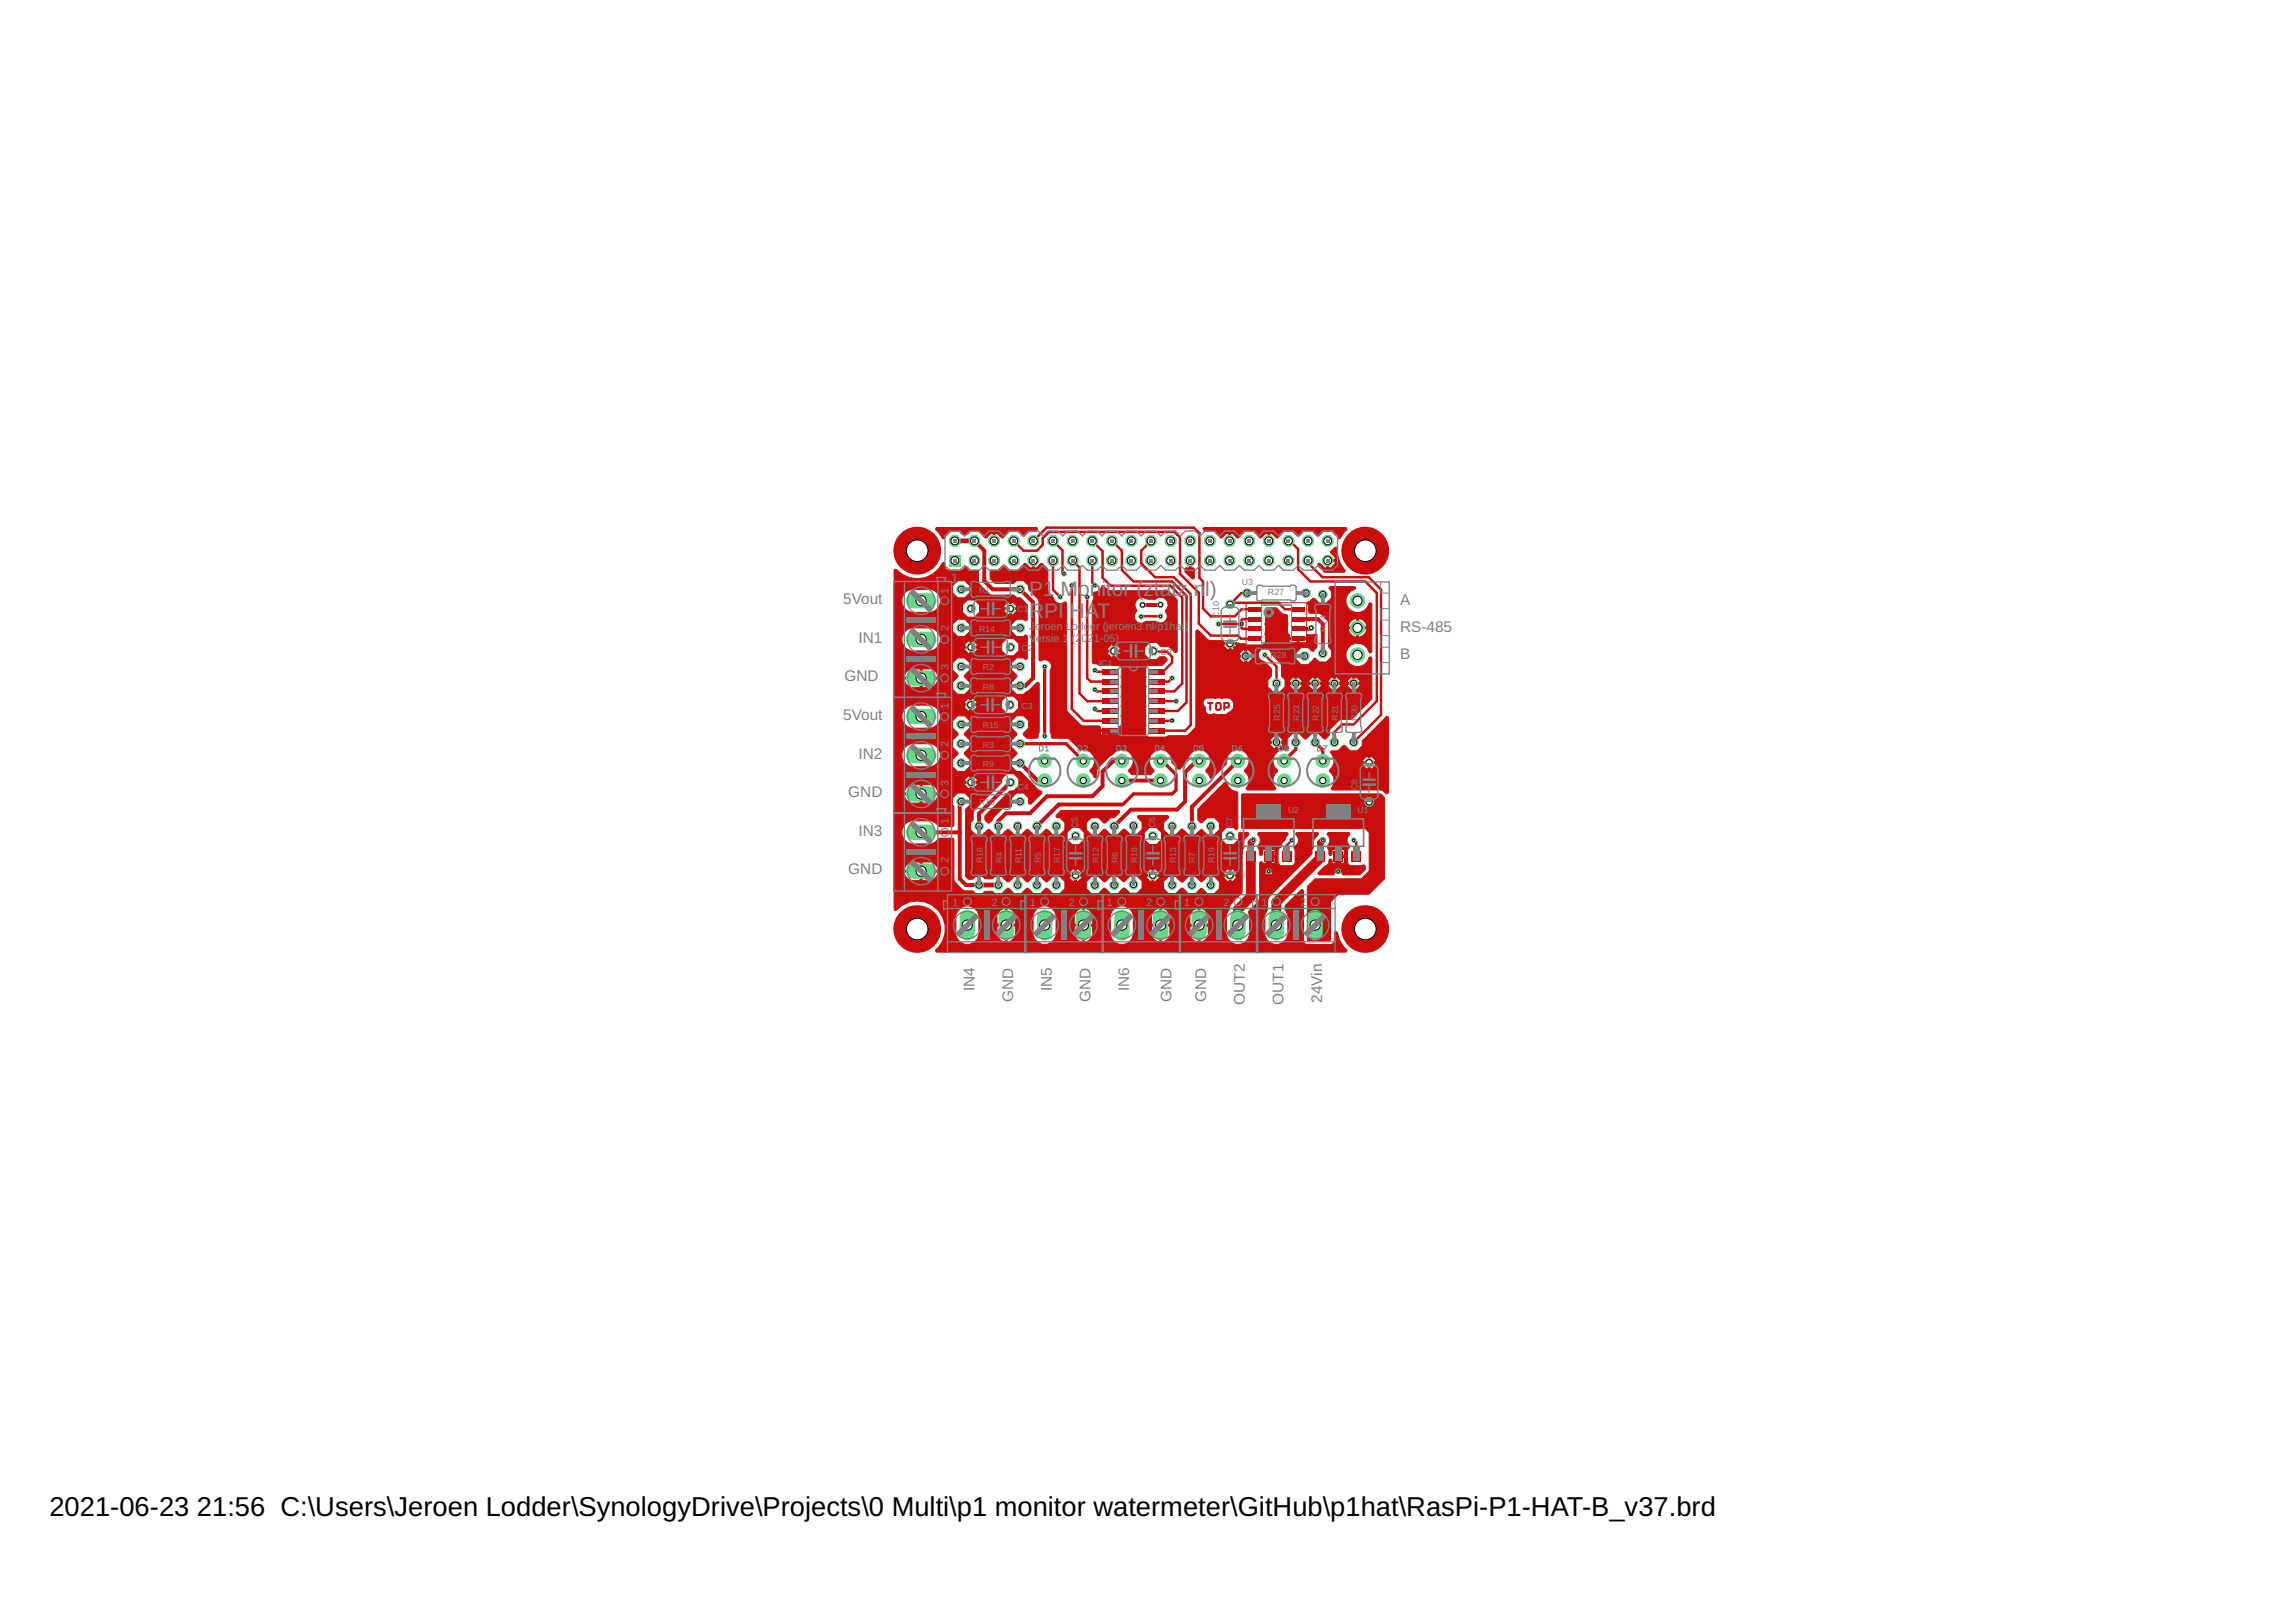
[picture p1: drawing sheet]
<svg xmlns="http://www.w3.org/2000/svg" width="297mm" height="210mm" viewBox="0 0 297 210" stroke-linecap="round" stroke-linejoin="round" font-family="sans-serif">
<defs><g id="words">
<g font-size="3.5">
<text x="6.4" y="196.2">2021-06-23</text>
<text x="25.5" y="196.2">21:56 C:\Users\Jeroen Lodder\SynologyDrive\Projects\0 Multi\p1 monitor watermeter\GitHub\p1hat\RasPi-P1-HAT-B_v37.brd</text>
</g>
<g font-size="2.7" fill="#808080">
<text x="133.2" y="77.1">P1 Monitor (ztatz.</text>
<text x="154.4" y="77.1">n</text>
<text x="155.9" y="77.1">l)</text>
<text x="133.2" y="80">R</text>
<text x="135.1" y="80">PI</text>
<text x="138.4" y="80">H</text>
<text x="140.4" y="80">AT</text>
</g>
<g font-size="2" fill="#808080">
<text x="109.1" y="78.2">5Vout</text>
<text x="111.1" y="83.2">IN1</text>
<text x="181.1" y="81.8">RS-485</text>
<text x="181.1" y="78.3">A</text>
<text x="109.2" y="88.2">GND</text>
<text x="181.1" y="85.2">B</text>
<text x="109.1" y="93.2">5Vout</text>
<text x="111.1" y="98.2">IN2</text>
<text x="109.7" y="103.2">GND</text>
<text x="109.7" y="113.1">GND</text>
<text x="111.1" y="108.2">IN3</text>
<text x="126.1" y="128.3" transform="rotate(-90 126.1 128.3)">IN4</text>
<text x="131.1" y="129.6" transform="rotate(-90 131.1 129.6)">GND</text>
<text x="136.1" y="128.3" transform="rotate(-90 136.1 128.3)">IN5</text>
<text x="141.1" y="129.6" transform="rotate(-90 141.1 129.6)">GND</text>
<text x="146.1" y="128.3" transform="rotate(-90 146.1 128.3)">IN6</text>
<text x="151.6" y="129.6" transform="rotate(-90 151.6 129.6)">GND</text>
<text x="156.1" y="129.6" transform="rotate(-90 156.1 129.6)">GND</text>
<text x="161.1" y="130" transform="rotate(-90 161.1 130)">OUT2</text>
<text x="166.1" y="130" transform="rotate(-90 166.1 130)">OUT1</text>
<text x="171.1" y="129.8" transform="rotate(-90 171.1 129.8)">24Vin</text>
</g>
<text font-size="1.8" fill="#808080" x="123" y="75.4">1</text>
<g font-size="1.4" fill="#808080">
<text x="122.7" y="76.8" transform="rotate(-90 122.7 76.8)">1</text>
<text x="122.7" y="81.6" transform="rotate(-90 122.7 81.6)">2</text>
<text x="133.2" y="81.5">J</text>
<text x="133.2" y="83">Ve</text>
<text x="133.9" y="81.5">e</text>
<text x="134.7" y="81.5">roen Lodd</text>
<text x="134.8" y="83">rsie 1</text>
<text x="138.7" y="83">(2</text>
<text x="139.9" y="83">0</text>
<text x="140.7" y="83">2</text>
<text x="141" y="81.5">er (jeroen3.nl/p1hat</text>
<text x="141.5" y="83">1-05)</text>
<text x="153.3" y="81.5">)</text>
<text x="122.7" y="86.7" transform="rotate(-90 122.7 86.7)">3</text>
<text x="122.7" y="91.8" transform="rotate(-90 122.7 91.8)">1</text>
<text x="122.7" y="101.7" transform="rotate(-90 122.7 101.7)">3</text>
<text x="122.7" y="96.6" transform="rotate(-90 122.7 96.6)">2</text>
<text x="122.7" y="106.6" transform="rotate(-90 122.7 106.6)">1</text>
<text x="122.7" y="111.6" transform="rotate(-90 122.7 111.6)">2</text>
<text x="123.2" y="117.2">1</text>
<text x="128.3" y="117.2">2</text>
<text x="133.2" y="117.2">1</text>
<text x="138.3" y="117.2">2</text>
<text x="143.2" y="117.2">1</text>
<text x="148.3" y="117.2">2</text>
<text x="153.2" y="117.2">1</text>
<text x="158.3" y="117.2">2</text>
<text x="163.2" y="117.2">1</text>
<text x="168.3" y="117.2">2</text>
</g>
<g font-size="1.1" fill="#808080">
<text x="126.7" y="76.8">R1</text>
<text x="160.6" y="75.8">U3</text>
<text x="164" y="77.1">R27</text>
<text x="126.7" y="81.8">R14</text>
<text x="131.7" y="79.3">C1</text>
<text x="157.7" y="79.9" transform="rotate(-90 157.7 79.9)">C10</text>
<text x="171.6" y="81.8" transform="rotate(-90 171.6 81.8)">R24</text>
<text x="127.2" y="89.2">R8</text>
<text x="127.2" y="86.7">R2</text>
<text x="132.2" y="84.2">C</text>
<text x="133" y="84.2">2</text>
<text x="142.2" y="86.2">IC1</text>
<text x="150.1" y="84.7">C9</text>
<text x="164.4" y="85.2">R28</text>
<text x="127.2" y="94.2">R15</text>
<text x="132.2" y="91.7">C3</text>
<text x="165.6" y="93.2" transform="rotate(-90 165.6 93.2)">R25</text>
<text x="168.1" y="93.2" transform="rotate(-90 168.1 93.2)">R23</text>
<text x="170.6" y="93.2" transform="rotate(-90 170.6 93.2)">R22</text>
<text x="173.1" y="93.2" transform="rotate(-90 173.1 93.2)">R21</text>
<text x="175.6" y="93.2" transform="rotate(-90 175.6 93.2)">R20</text>
<text x="127.2" y="99.2">R9</text>
<text x="127.2" y="96.7">R3</text>
<text x="126.7" y="104.2">R10</text>
<text x="131.7" y="102.2">C4</text>
<text x="139.5" y="107.2" transform="rotate(-90 139.5 107.2)">C5</text>
<text x="149.5" y="107.2" transform="rotate(-90 149.5 107.2)">C6</text>
<text x="159.4" y="107.2" transform="rotate(-90 159.4 107.2)">C7</text>
<text x="166.6" y="105.2">U2</text>
<text x="175.6" y="102.2" transform="rotate(-90 175.6 102.2)">C8</text>
<text x="175.6" y="105.2">U1</text>
<text x="127.2" y="111.7" transform="rotate(-90 127.2 111.7)">R16</text>
<text x="129.7" y="111.7" transform="rotate(-90 129.7 111.7)">R4</text>
<text x="132.2" y="111.7" transform="rotate(-90 132.2 111.7)">R11</text>
<text x="134.7" y="111.7" transform="rotate(-90 134.7 111.7)">R5</text>
<text x="137.2" y="111.7" transform="rotate(-90 137.2 111.7)">R17</text>
<text x="142.2" y="111.7" transform="rotate(-90 142.2 111.7)">R12</text>
<text x="144.6" y="111.7" transform="rotate(-90 144.6 111.7)">R6</text>
<text x="147.1" y="111.7" transform="rotate(-90 147.1 111.7)">R18</text>
<text x="152.1" y="111.7" transform="rotate(-90 152.1 111.7)">R13</text>
<text x="154.6" y="111.7" transform="rotate(-90 154.6 111.7)">R7</text>
<text x="157.1" y="111.7" transform="rotate(-90 157.1 111.7)">R19</text>
</g>
</g></defs>
<path d="M156.3 91h.6M156.6 91v.9M157.5 91h.3l.1 .1v.6l-.1 .2h-.3l-.2-.2v-.6zM158.4 91.6h.4l.2-.2v-.3l-.2-.1h-.4v.9" fill="none" stroke="#c90d0c" stroke-width=".25"/>
<g fill="#c90d0c">
<path d="M170.2 110.1h1.2v1.4h-1.2z" fill-rule="evenodd"/>
<path d="M172.5 110.1h1.2v1.4h-1.2z" fill-rule="evenodd"/>
<path d="M174.9 110.1h1.1v1.4h-1.1z" fill-rule="evenodd"/>
<path d="M171.4 103.9h3.5v1.4h-3.5z" fill-rule="evenodd"/>
<path d="M161.2 110.1h1.2v1.4h-1.2z" fill-rule="evenodd"/>
<path d="M163.5 110.1h1.2v1.4h-1.2z" fill-rule="evenodd"/>
<path d="M165.9 110.1h1.1v1.4h-1.1z" fill-rule="evenodd"/>
<path d="M162.4 103.9h3.5v1.4h-3.5z" fill-rule="evenodd"/>
<path d="M142.6 86.6h2v.7h-2z" fill-rule="evenodd"/>
<path d="M148.7 86.6h2v.7h-2z" fill-rule="evenodd"/>
<path d="M142.6 87.9h2v.6h-2z" fill-rule="evenodd"/>
<path d="M142.6 89.1h2v.7h-2z" fill-rule="evenodd"/>
<path d="M148.7 87.9h2v.6h-2z" fill-rule="evenodd"/>
<path d="M148.7 89.1h2v.7h-2z" fill-rule="evenodd"/>
<path d="M142.6 90.4h2v.7h-2z" fill-rule="evenodd"/>
<path d="M148.7 90.4h2v.7h-2z" fill-rule="evenodd"/>
<path d="M142.6 91.7h2v.7h-2z" fill-rule="evenodd"/>
<path d="M142.6 92.9h2v.7h-2z" fill-rule="evenodd"/>
<path d="M148.7 91.7h2v.7h-2z" fill-rule="evenodd"/>
<path d="M148.7 92.9h2v.7h-2z" fill-rule="evenodd"/>
<path d="M142.6 94.2h2v.7h-2z" fill-rule="evenodd"/>
<path d="M148.7 94.2h2v.7h-2z" fill-rule="evenodd"/>
<path d="M161.5 78.5h1.7v.7h-1.7z" fill-rule="evenodd"/>
<path d="M161.5 79.8h1.7v.6h-1.7z" fill-rule="evenodd"/>
<path d="M161.5 81.1h1.7v.6h-1.7z" fill-rule="evenodd"/>
<path d="M161.5 82.3h1.7v.7h-1.7z" fill-rule="evenodd"/>
<path d="M167.1 82.3h1.7v.7h-1.7z" fill-rule="evenodd"/>
<path d="M167.1 81.1h1.7v.6h-1.7z" fill-rule="evenodd"/>
<path d="M167.1 79.8h1.7v.6h-1.7z" fill-rule="evenodd"/>
<path d="M167.1 78.5h1.7v.7h-1.7z" fill-rule="evenodd"/>
</g>
<g fill="#c90d0c">
<path d="M170.2 110.1h1.2v1.4h-1.2zM170.2 110.1v1.4h1.2v-1.4z"/>
<path d="M172.5 110.1h1.2v1.4h-1.2zM172.5 110.1v1.4h1.2v-1.4z"/>
<path d="M174.9 110.1h1.1v1.4h-1.1zM174.9 110.1v1.4h1.1v-1.4z"/>
<path d="M171.4 103.9h3.5v1.4h-3.5zM171.4 103.9v1.4h3.5v-1.4z"/>
<path d="M161.2 110.1h1.2v1.4h-1.2zM161.2 110.1v1.4h1.2v-1.4z"/>
<path d="M163.5 110.1h1.2v1.4h-1.2zM163.5 110.1v1.4h1.2v-1.4z"/>
<path d="M165.9 110.1h1.1v1.4h-1.1zM165.9 110.1v1.4h1.1v-1.4z"/>
<path d="M162.4 103.9h3.5v1.4h-3.5zM162.4 103.9v1.4h3.5v-1.4z"/>
<path d="M142.6 86.6h2v.7h-2zM142.6 86.6v.7h2v-.7z"/>
<path d="M148.7 86.6h2v.7h-2zM148.7 86.6v.7h2v-.7z"/>
<path d="M142.6 87.9h2v.6h-2zM142.6 87.9v.6h2v-.6z"/>
<path d="M142.6 89.1h2v.7h-2zM142.6 89.1v.7h2v-.7z"/>
<path d="M148.7 87.9h2v.6h-2zM148.7 87.9v.6h2v-.6z"/>
<path d="M148.7 89.1h2v.7h-2zM148.7 89.1v.7h2v-.7z"/>
<path d="M142.6 90.4h2v.7h-2zM142.6 90.4v.7h2v-.7z"/>
<path d="M148.7 90.4h2v.7h-2zM148.7 90.4v.7h2v-.7z"/>
<path d="M142.6 91.7h2v.7h-2zM142.6 91.7v.7h2v-.7z"/>
<path d="M142.6 92.9h2v.7h-2zM142.6 92.9v.7h2v-.7z"/>
<path d="M148.7 91.7h2v.7h-2zM148.7 91.7v.7h2v-.7z"/>
<path d="M148.7 92.9h2v.7h-2zM148.7 92.9v.7h2v-.7z"/>
<path d="M142.6 94.2h2v.7h-2zM142.6 94.2v.7h2v-.7z"/>
<path d="M148.7 94.2h2v.7h-2zM148.7 94.2v.7h2v-.7z"/>
<path d="M161.5 78.5h1.7v.7h-1.7zM161.5 78.5v.7h1.7v-.7z"/>
<path d="M161.5 79.8h1.7v.6h-1.7zM161.5 79.8v.6h1.7v-.6z"/>
<path d="M161.5 81.1h1.7v.6h-1.7zM161.5 81.1v.6h1.7v-.6z"/>
<path d="M161.5 82.3h1.7v.7h-1.7zM161.5 82.3v.7h1.7v-.7z"/>
<path d="M167.1 82.3h1.7v.7h-1.7zM167.1 82.3v.7h1.7v-.7z"/>
<path d="M167.1 81.1h1.7v.6h-1.7zM167.1 81.1v.6h1.7v-.6z"/>
<path d="M167.1 79.8h1.7v.6h-1.7zM167.1 79.8v.6h1.7v-.6z"/>
<path d="M167.1 78.5h1.7v.7h-1.7zM167.1 78.5v.7h1.7v-.7z"/>
</g>
<g fill="#c90d0c" stroke="#c90d0c" stroke-width=".13">
<path d="M155.7 68.3v.2l.1 .2h1.3l.8 .9h.2l.6-.6h.2v1.1h.3v-1.1h.3l.7 .6 .9-.9h1l1 .9 .6-.6h.3v1.1h.3v-1.1h.2l.7 .6 1-.9h1l.8 .7 .7-.7h1l.8 .7 .7-.7h1.1l.7 .8 .1 .2h.1l.2-.1 .9-1.1-.2-.2zM121.1 68.3v.2l.9 1.2h.2l.1-.2 .7-.8h1.1l.5 .5h.5l.4-.5h1.1l.9 .9 .7-.6h.3v1.1h.2v-1.1h.3l.7 .6 .9-.9h1.1l.7 .7 .8-.7h.7a.24 .24 0 0 0 .3-.2 .24 .24 0 0 0-.2-.2zM170.5 73v.2l.9 .8 2.4 .1 .2-.2v-.1a3.2 3.2 0 0 1-.9-1.7l-.1-1.2-.3-.1-.6 .7 .6 .6v.3h-1.1v1.1h-.2l-.6-.6zM171.9 72.7h.8v.2l-.5 .6h-.3zM153.9 72.4v1.1h-.6v.4l1 1 .2-.2v-1l-.1-.2h-.3v-1.1zM128.1 73.8v1.1l.6 .6h2.4l.4-.4h.9l.7 .7v.6l1.2 1.1 .1 .3v7.5l.2 .2a.91 .91 0 0 1 1.2 .1 .91 .91 0 0 1 .1 1.2v7.9l.1 .7 .2 .1h1.9l.2 .1 1.4 1.4a1.49 1.49 0 0 1 1.8 .8 1.49 1.49 0 0 1-.5 1.9v.1l.4 .4 .2 .4h.2l.1-.1v-.8l.1-.3 1.6-1.6 .3-.1a1.48 1.48 0 0 1 2.2-.3 1.48 1.48 0 0 1-.1 2.3l.1 .2 .3 .3 2.4 .1 .4-.4v-.3a1.46 1.46 0 0 1 .4-2.5 1.46 1.46 0 0 1 2 1.6l.9 .9 1.2-1.1a1.47 1.47 0 0 1 2.1-1.3 1.47 1.47 0 0 1 .2 2.5v.1l.4 .4 .2 .5h.2l1.9-1.9a1.48 1.48 0 0 1 1.9-1.7 1.48 1.48 0 0 1 .4 2.6v.1a1.54 1.54 0 0 1 .2 2.2l.2 .2h3.4l.2-.1v-.1a1.45 1.45 0 0 1 .3-2.2v-.1a1.51 1.51 0 0 1 .1-2.6v-.1l-.1-.1v-.7h.6v.2l-.3 .4v.2h.8a.24 .24 0 0 0 .3-.1 .24 .24 0 0 0 0-.2l-.2-.2v-.9l.7-.7h.9l.8 .7 .8-.7h.9l.6 .7h.3l.5-.5 .1-.7 1.2-1.2 .2-.1h1.4l2.5-2.6 .1-5.3-.1-.2-.3 .1a1.53 1.53 0 0 1-2.3 .9 1.53 1.53 0 0 1 0-2.5 1.53 1.53 0 0 1 2.3 .9l.3 .1 .1-.2v-6.1l-.1-.2-.3 .1a1.53 1.53 0 0 1-2.6 .7 1.53 1.53 0 0 1 .8-2.6l.1-.2-.2-.1h-3.1l-.2 .2 .3 .4v.9l-.6 .7h-.9l-.8-.7-.7 .6 .1 .4 .1 .9 1.2 .1 .3 .1 .9 .8 .1 .3v3.1l.3 .4v.9l-.6 .7h-.9l-.6-.5-.9 .8h-.9l-.6-.6v-1l.6-.6h.9l.6 .5 .5-.5v-1.7l-.1-.1-.4 .2h-.7l-.1 .1v.2h-2.1a.46 .46 0 0 0-.3-.5v-.2v-1l-.1-1.2-.1-.1-.5-.1-.9-.7h-1.1l-.2 .1-.1 .7 .1 .2-.1 1.1 .1 2.3-.1 .2-.3 .2h-1.9l-.4-.2h-1v-.1h-1.7v-.2l-.2-.1h-1.6l-.2-.1-1.3-1.2h-.2l-.1 12.4-.1 .2-.9 .9-.2 .1h-2.3l-.4 .2h-2.2l-.2-.1-.2-.3 .1-1.1-.1-.2 .1-1.1-.1-.2 .1-1-.1-.2 .1-1.1-.1-3.6 .1-.2 .3-.2h1.8l.5-.6 .1-.1-.3-.4h-.6l-.5 .4h-.9l-.6-.7v-.9l.6-.7h.9l.6 .6a1.59 1.59 0 0 1 1.8 .7h.2l.1-.2v-6.5l-1.1-1.2h-7.6l-.3-.1-.5-.6-.3 .1a1.04 1.04 0 0 1-1 .8l-.1 .1a1.01 1.01 0 0 1-.1 1.1v7.9l1 .3h2.4l.2 .1 .2 .3-.1 1.1 .1 .2-.1 1 .1 .2-.1 1.1 .1 3.6-.3 .4v.3h-2.4l-.1-.3-.1-.2h-2.1l-.3-.1-1.7-1.7-.1-.2v-13.8l-.1-.2h-.2a.91 .91 0 0 1-1.5-.6l-.5-.6-.1-.2v-2.8l-.8-.8-.7 .6h-.3v-1.1h-.2v1.1h-.3l-.7-.6-.9 .9h-1.1l-.7-.7-.8 .7zM147 77.8a1.07 1.07 0 0 1 1.5-.2h.9a.99 .99 0 0 1 1.4 0 .99 .99 0 0 1 0 1.4v.1a.91 .91 0 0 1 0 1.3 .91 .91 0 0 1-1.3 0h-1.2a.89 .89 0 0 1-1.3 0 .89 .89 0 0 1 .1-1.3v-.2a.94 .94 0 0 1-.1-1.1zM174.6 80.6l.4-.4 .5-.1v1h-1.1zM175.8 80.1a1.15 1.15 0 0 1 1 1h-1zM175.8 81.4h1a1.15 1.15 0 0 1-1 1.1zM174.4 81.4h1.1v1.1a1.15 1.15 0 0 1-1.1-1.1zM168.1 82.8h.9v.3l-.1 .1h-.8zM166.9 82.8h.9v.4h-.8l-.1-.1zM158.3 83.4h.7v.7h-.2l-.5-.5zM159.3 83.4h.6v.2l-.4 .5h-.2zM143.3 83.9l.5-.5h.2v.7h-.7zM144.2 83.4h.2l.5 .5v.2h-.7zM162.9 84.3a.91 .91 0 0 1 1-.4 .91 .91 0 0 1 .7 .8l1.1 1.2 .1 .2v1.4l.4 .5v.9l-.6 .6h-.9l-.7-.6v-.9l.5-.5v-.9l-.9-.9a.93 .93 0 0 1-.7-1.4zM160.4 84.6l.4-.5h.2v.7h-.6zM161.3 84.1h.2l.5 .5v.2h-.7zM144.2 84.4h.7v.2l-.5 .5h-.2zM143.3 84.4h.7v.7h-.2l-.5-.5zM160.4 85h.6v.7h-.2l-.4-.5zM161.3 85h.7v.2l-.5 .5h-.2zM171.8 88.1l.5-.5h.2v.7h-.7zM167.8 87.6h.2l.4 .5v.2h-.6zM175.3 87.6h.2l.4 .5v.2h-.6zM172.8 87.6h.2l.4 .5v.2h-.6zM170.3 87.6h.2l.4 .5v.2h-.6zM166.8 88.1l.5-.5h.2v.7h-.7zM174.3 88.1l.5-.5h.2v.7h-.7zM169.3 88.1l.5-.5h.2v.7h-.7zM170.3 88.6h.6v.2l-.4 .4h-.2zM167.8 88.6h.6v.2l-.4 .4h-.2zM169.3 88.6h.7v.6h-.2l-.5-.4zM171.8 88.6h.7v.6h-.2l-.5-.4zM172.8 88.6h.6v.2l-.4 .4h-.2zM174.3 88.6h.7v.6h-.2l-.5-.4zM175.3 88.6h.6v.2l-.4 .4h-.2zM166.8 88.6h.7v.6h-.2l-.5-.4zM155.7 90.6l.5-.3 1.9 .1a1.23 1.23 0 0 1 1.4 .4 .99 .99 0 0 1-.6 1.4 .89 .89 0 0 1-.9 .2l-.6 .1a.51 .51 0 0 0-.7 0 .72 .72 0 0 1-.8-1 .7 .7 0 0 1-.2-.9zM142.4 94.7h1v.4h-.9l-.1-.1zM143.7 94.7h1.1v.3l-.1 .1h-1zM165.3 95.2h.2l.4 .5v.2h-.6zM164.3 95.7l.5-.5h.2v.7h-.7zM164.3 96.2h.7v.7h-.2l-.5-.5zM115.7 73.7v43.9l.1 .2h.2a3.6 3.6 0 0 1 5.3-.1 3.6 3.6 0 0 1-.3 5.3l.2 .2h52.9l.1-.1v-.2a3.4 3.4 0 0 1-1.2-2.3h-.2l-.1 .1-.1 1.2-.3 .3h-3.2l-.4-.2-.1-.3v-6.4l-.2-.2-2.1 2.1v.6l.3 .6v2.6a1.52 1.52 0 0 1-1.5 1.2 1.52 1.52 0 0 1-1.5-1.2v-2.6l.4-.6v-1.3l.2-.4 5.5-5.5v-.6l.2-.3a1.57 1.57 0 0 1 .7-1.7v-.1l-.2-.2h-2.6l-.2 .2a.97 .97 0 0 1-.2 1.7l.1 .4v1.6v.2l-.4 .2h-1.4l-.3-.2-.1-.2v-1.6l.5-.5a.94 .94 0 0 1 .5-.8l.1-.5 .2-.2-.1-.3h-3.6l-.2 .2v.1a1 1 0 0 1 0 1.5l.2 .5v.5a.21 .21 0 0 0 .2 .2 .21 .21 0 0 0 .2-.2v-.5l.2-.1h.5v1.8h-.5l-.3-.2-.2 .2v4.6l-.2 .4-1.3 1.3 .1 .4v2.6a1.52 1.52 0 0 1-1.4 1.2 1.52 1.52 0 0 1-1.5-1.2v-2.6l.3-.6 .2-.7 1.5-1.5v-5v-.6l.2-.4a1.47 1.47 0 0 1 .7-1.6l-.2-.3h-.8a.26 .26 0 0 0-.4 .2v.8l-.6 .6h-.9l-.7-.6v-1l.7-.6h.9l.3 .2 .2-.1v-4.5l-.1-.2a1.51 1.51 0 0 1-1.3-1.2h-.3l-3.4 3.4v1.4l.3 .4 .3-.1 .6-.6h.9l.7 .7v.9l-.7 .6h-.9l-.8-.6-.7 .6h-1l-.8-.7-.8 .7h-.9l-.7-.6v-.9l.7-.7v-.2l-.2-.1h-3.7l-.1 .3 .6 .6v.9l-.7 .7h-.9l-.8-.7-.8 .7h-.9l-.8-.7-.8 .7h-.9l-.7-.6v-.9l.7-.7h.9l.7 .7h.2l.7-.7h.6l.5-.7v-.1l-.1-.1h-7.4l-.7 .7 .1 .2h.4l.7 .7v.9l-.7 .6h-.9l-.8-.7-.8 .7h-.9l-.8-.7-.8 .7h-.9l-.8-.7-.8 .7h-.9l-.8-.7-.8 .7h-.9l-.6-.6v-.9l.3-.4v-1l.1-.3 3.5-3.5 .1-.5 .6-.7h1l.6 .7v.9l-.6 .6-.6 .1-3.1 3.1-.1 .6 .4 .4h.2l.4-.3 .1-.4 1.2-1.2 .3-.1 .8-.1 .1-1.1 .6-.7h.9l.7 .7v.7l.2 .1 1.4-1.4 .1-.2-.1-.1a1.24 1.24 0 0 1-.8-.7l-1.8-1.8-.6-.1-.6-.6v-.9l.7-.8-.7-.8v-.9l.7-.8-.7-.8v-.9l.6-.7h.9l.7 .7v.9l-.7 .8 .4 .5h1.4l.1-.1 .2-.7-.1-6.3-.1-.1-.2 .1-1 1-.4 .1-.3 .4h-.9l-.6-.7v-.9l.7-.8-.7-.8v-.9l.6-.7h.9l.3 .2 .2-.2v-2.8l-.2-.1-.3 .2h-.9l-.6-.7v-.9l.6-.7h.9l.2 .2h.2l.1-2-.8-.9h-.6l-.4-.4h-2.8l-.3-.1-1.3-1.3-.1-.3v-1.3l-.1-.2h-1l-.5-.5-.6 .5h-1.7l-.2-.1a.8 .8 0 0 1-.2-.8l-.3-.1a3.7 3.7 0 0 1-6.1 .9zM123.2 76.3a1.2 1.2 0 0 1 2.4 0 1.2 1.2 0 0 1-2.4 0zM116.9 76.9l.4-.4 .6-.2h2.6a1.52 1.52 0 0 1 1.2 1.5 1.52 1.52 0 0 1-1.2 1.4h-2.6a1.52 1.52 0 0 1-1-2.3zM124.4 78.8a1.2 1.2 0 0 1 2.4 0 1.2 1.2 0 0 1-2.4 0zM129.9 78.4l.5-.5h.2v.7h-.7zM130.8 77.9h.2l.5 .5v.2h-.7zM130.8 78.9h.7v.2l-.5 .5h-.2zM129.9 78.9h.7v.7h-.2l-.5-.5zM123.2 81.3a1.2 1.2 0 0 1 2.4 0 1.2 1.2 0 0 1-2.4 0zM116.9 81.9l.4-.4 .6-.2h2.6a1.52 1.52 0 0 1 1.2 1.5 1.52 1.52 0 0 1-1.2 1.4h-2.6a1.52 1.52 0 0 1-1-2.3zM129.5 83.7a1.2 1.2 0 0 1 2.4 0 1.2 1.2 0 0 1-2.4 0zM125.7 82.9h.3l.4 .5v.2h-.7zM124.8 83.4l.5-.5h.2v.7h-.7zM124.8 83.9h.7v.7h-.2l-.5-.5zM125.7 83.9h.7v.2l-.4 .5h-.3zM123.2 85.8l.7-.7h.9l.7 .7v.9l-.7 .8 .7 .8v.9l-.7 .7h-.9l-.7-.7v-.9l.8-.8-.8-.8zM117.2 87.1l.3-.4 .4-.1h1.1v1h-2zM119.3 86.6h1.1a1.16 1.16 0 0 1 .9 1h-2zM117 87.9h2v1h-1.1a1.16 1.16 0 0 1-.9-1zM119.3 87.9h2a1.16 1.16 0 0 1-.9 1h-1.1zM129.5 91.2a1.2 1.2 0 0 1 2.4 0 1.2 1.2 0 0 1-2.4 0zM125.7 90.4h.2l.5 .5v.2h-.7zM124.8 90.9l.4-.5h.3v.7h-.7zM116.9 91.9l.4-.4 .6-.3h2.6a1.52 1.52 0 0 1 1.2 1.5 1.52 1.52 0 0 1-1.2 1.5h-2.6a1.52 1.52 0 0 1-1-2.3zM124.8 91.3h.7v.7h-.3l-.4-.5zM125.7 91.3h.7v.2l-.5 .5h-.2zM123.2 93.3l.7-.7h.9l.7 .7v.9l-.7 .8 .7 .8v.9l-.7 .8 .7 .8v.9l-.7 .6h-.9l-.7-.6v-.9l.8-.8-.8-.8v-.9l.8-.8-.8-.8zM116.9 96.9l.4-.4 .6-.3h2.6a1.52 1.52 0 0 1 1.2 1.5 1.52 1.52 0 0 1-1.2 1.5h-2.6a1.52 1.52 0 0 1-1-2.3zM124.8 100.9l.5-.5h.2v.7h-.7zM125.7 100.4h.3l.4 .5v.2h-.7zM125.7 101.4h.7v.2l-.4 .4h-.3zM124.8 101.4h.7v.6h-.2l-.5-.4zM119.3 101.5h1.1a1.16 1.16 0 0 1 .9 1.1h-2zM117.2 102.1l.3-.4 .4-.2h1.1v1.1h-2zM116.9 106.9l.4-.4 .6-.3h2.6l.5 .3 .5 .4h1.8l.1-.1v-2.4l-.2-.2v-.9l.7-.7h.9l.7 .7v.9l-.6 .6v8.5l.3 .4 .6 .1 .4-.4h.9l.4 .3h.9l.3-.3h.9l.8 .7 .8-.7h.9l.8 .7 .8-.7h.9l.8 .7 .8-.7h.9l.7 .7v.9l-.7 .6h-.9l-.8-.7-.8 .7h-.9l-.8-.7-.8 .7h-.9l-.8-.7-.8 .7h-.9l-.4-.3-.9 .1-.3 .2h-.9l-.4-.3h-1l-.3-.1-1-1-.1-.3-.1-5.4h-1.8l-.5 .5-.5 .2h-2.6a1.52 1.52 0 0 1-1-2.3zM117 102.9h2v1h-1.1a1.16 1.16 0 0 1-.9-1zM119.3 102.9h2a1.16 1.16 0 0 1-.9 1h-1.1zM147.9 108.2a1.2 1.2 0 0 1 2.4 0 1.2 1.2 0 0 1-2.4 0zM138 108.2a1.2 1.2 0 0 1 2.4 0 1.2 1.2 0 0 1-2.4 0zM164.3 109.9h.5l.1 .1v.7h-.6zM164.3 111h.6v.6l-.1 .1h-.5zM119.3 111.6h1.1a1.16 1.16 0 0 1 .9 1h-2zM117.2 112.1l.3-.4 .4-.1h1.1v1h-2zM164.3 112.2l.2 .1 .2 .3h-.4zM163.7 112.4l.3-.2v.4h-.4zM159.3 112.5h.2l.4 .4v.2h-.6zM139.3 112.5h.2l.5 .4v.2h-.7zM149.3 112.5h.2l.5 .4v.2h-.7zM138.3 112.9l.5-.4h.2v.6h-.7zM158.3 112.9l.5-.4h.2v.6h-.7zM148.3 112.9l.5-.4h.2v.6h-.7zM164.3 112.9h.4l-.1 .1-.3 .3zM163.6 112.9h.4v.4l-.3-.3zM119.3 112.9h2a1.16 1.16 0 0 1-.9 1h-1.1zM117 112.9h2v1h-1.1a1.16 1.16 0 0 1-.9-1zM140.5 114.1l.7-.7h.9l.8 .7 .8-.7h.9l.8 .7 .8-.7h.9l.7 .6v.9l-.7 .7h-.9l-.8-.7-.8 .7h-.9l-.8-.7-.8 .7h-.9l-.7-.6zM138.3 113.4h.7v.7h-.2l-.5-.5zM159.3 113.4h.6v.2l-.4 .5h-.2zM158.3 113.4h.7v.7h-.2l-.5-.5zM149.3 113.4h.7v.2l-.5 .5h-.2zM148.3 113.4h.7v.7h-.2l-.5-.5zM139.3 113.4h.7v.2l-.5 .5h-.2zM150.5 114.1l.7-.7h.9l.8 .8 .8-.8h1l.7 .7 .8-.7h.9l.7 .7v.9l-.7 .6h-.9l-.8-.6-.7 .6h-1l-.8-.7-.8 .7h-.9l-.7-.6zM123.9 117.9a1.52 1.52 0 0 1 1.5-.7 1.52 1.52 0 0 1 1.2 1.2v2.6a1.52 1.52 0 0 1-1.5 1.2 1.52 1.52 0 0 1-1.4-1.2v-2.6zM143.9 117.9a1.52 1.52 0 0 1 1.5-.7 1.52 1.52 0 0 1 1.2 1.2v2.6a1.52 1.52 0 0 1-1.5 1.2 1.52 1.52 0 0 1-1.5-1.2v-2.6zM133.9 117.9a1.52 1.52 0 0 1 1.5-.7 1.52 1.52 0 0 1 1.2 1.2v2.6a1.52 1.52 0 0 1-1.5 1.2 1.52 1.52 0 0 1-1.4-1.2v-2.6zM139.2 118.1l.3-.4 .5-.2v2.1h-1v-1.1zM149.2 118.1l.3-.4 .5-.2v2.1h-1v-1.1zM129.2 118.1l.3-.4 .5-.2v2.1h-1v-1.1zM154.1 118.1l.4-.4 .5-.2v2.1h-1.1v-1.1zM155.3 117.5a1.16 1.16 0 0 1 1 1v1.1h-1zM130.3 117.5a1.16 1.16 0 0 1 1.1 1v1.1h-1.1zM150.3 117.5a1.16 1.16 0 0 1 1.1 1v1.1h-1.1zM140.3 117.5a1.16 1.16 0 0 1 1.1 1v1.1h-1.1zM155.3 119.8h1v1.1a1.16 1.16 0 0 1-1 1zM153.9 119.8h1.1v2.1a1.16 1.16 0 0 1-1.1-1zM150.3 119.8h1.1v1.1a1.16 1.16 0 0 1-1.1 1zM149 119.8h1v2.1a1.16 1.16 0 0 1-1-1zM140.3 119.8h1.1v1.1a1.16 1.16 0 0 1-1.1 1zM139 119.8h1v2.1a1.16 1.16 0 0 1-1-1zM130.3 119.8h1.1v1.1a1.16 1.16 0 0 1-1.1 1zM129 119.8h1v2.1a1.16 1.16 0 0 1-1-1zM172.2 97.2l-.1 .2a1.52 1.52 0 0 1-.1 2.3v.1a1.54 1.54 0 0 1 .2 2.2l.2 .2h6.3l.7 .5h.2v-9.8a.2 .2 0 0 0-.2-.2 .2 .2 0 0 0-.2 .2l-2.9 2.9-.1 .7-.6 .7h-.9l-.8-.7-.8 .7zM176.3 98.4l.5-.5h.2v.7h-.7zM177.3 97.9h.2l.4 .5v.2h-.6zM177.3 98.8h.6v.2l-.4 .5h-.2zM176.3 98.8h.7v.7h-.2l-.5-.5zM171.8 107.8l-.1 .1a1.06 1.06 0 0 1 0 1.6l.2 .5v.5a.21 .21 0 0 0 .2 .2 .21 .21 0 0 0 .2-.2v-.5l.1-.1h.6v1.8h-.6l-.1-.1v-.2a.21 .21 0 0 0-.2-.2 .21 .21 0 0 0-.2 .2 .61 .61 0 0 1-.5 .7l-.8 .8v.3h1.8l.2-.1v-.2h1.1l-.1 .2 .2 .1h2.2l.6-.7v-.5h-1.9h-.1l-.3-.4v-1.6l.3-.5a1.04 1.04 0 0 1 0-1.6l-.2-.2zM173.3 109.9h.5l.1 .1v.7h-.6zM173.3 111h.6v.6l-.1 .1h-.5zM173.3 112.2l.1 .1 .3 .3h-.4zM172.7 112.4l.3-.2v.4h-.4z" fill-rule="evenodd"/>
<path d="M160.7 102.8l17.9-.1 .5 .5v10.5l-2 2h-4l-1 1v4.9v.1h-2.8l-.2-.1v-6.9l1.1-1h5.9l1-1v-5l-.5-.5h-15.9l-.1-.1z" fill-rule="evenodd"/>
</g>
<path d="M162.1 108.7l-.3 .4v1.7M164.1 110.8v1.9M171.1 108.7l-.3 .4v1.7M173.1 110.8v1.9M177.1 103.7v.1" fill="none" stroke="#c90d0c" stroke-width=".83"/>
<path d="M132 96.2h5.9l2.2 2.3M135.1 86.3v8.9M144.1 84.2l1.5 1.6v7.9l-.8 .9h-1.2M150.1 98.2l2 2v2l-.5 .5h-5l-1.3 1.4h-.2M167.6 96.1v.9l-1.5 1.5M170.1 96.1l1 .9v1.5" fill="none" stroke="#c90d0c" stroke-width=".42"/>
<g fill="none" stroke="#c90d0c" stroke-width=".32">
<path d="M131.1 70l1.3 1.3h1.8l.7-.8v-.8l.8-.9h16.2l.8 .7v4.8l2.4 2.4v4l1.5 1.6h3.5l.4 .4h1.8M133.7 70l1.7-1.7h19.1l.7 .7v5.8l.4 .4v3.6l1 1h3.1l.9-1h1.7M136.2 72.5v3.8l1 1M136.2 70l1.3 1.2v2.9l.1 .2M138.7 75.8v15.9l1.5 1.6h3.4M138.8 72.5l.9 .9v16.3l1 1h2.9M140.7 77.3v10.5l.4 .4h2.5M141.3 70l1.3 1.3v3.5l1.1 1h7.7l1.6 1.5v11.2l-1.1 1h-2.2M141.3 72.5v2.9l.3 .4M143.8 70h.1M143.9 70l1.2 1.3v2.5l1.5 1.4h5l1.9 1.9v13.8l-1.1 1.1h-2.7M148.9 70l-1.3 1.3v1.6l1.8 1.8h2.5l2.2 2.2v16.9l-.8 .8h-3.6"/>
<path d="M150.1 79.8h-2.5M161.3 76.8h-.7l-1.5 1.4h.3l.2-.2h5.8l.8 .8h1.7M166.7 70h.2l1 1.1v2.6l1.6 1.5h7.1l1.5 1.6v13.9l-3 3h-1.5l-1 1v1.4M169.2 72.5v.4l1.9 1.8h6l1.6 1.6v16.2l-3.6 3.6M141.6 86.7l.2 .2h1.8M141.6 89.2l.3 .3h1.7M141.6 91.7l.3 .3h1.7M149.2 84.2l-.1 .1h1.9l.6 .7v.7l-1.1 1.2h-.8M149.7 90.7h2.4M151.6 87.8l-.4 .4h-1.5M151.6 93.2l-1.9 .1M157.6 80.8h3"/>
<path d="M162.3 80.1h-1.5l-.2 .1v1.1l.2 .1h1.5M163.6 84.8l1.5 1.5v2.1M167.9 82.7h-1.7l-1.1 1-5.5 .1-.5-.5M167.1 108.7l-.6 .7v1.4M175.1 108.7l.4 .4v1.7"/>
</g>
<g fill="none" stroke="#c90d0c" stroke-width=".51">
<path d="M126.1 70l1.2 1.2v4l1.1 1.1h3.6l1.6 1.6v9.9l-.9 1h-.7M150.1 78.3h-2.3M132 98.7l2.2 2.3h.9M145.1 98.5l-1.1-.1-1.4 1.4v1.9l-1.3 1.3h-5.9l-2.1 2.2h-3.1l-1 1v.7M150.1 98.2v.3M155.2 98.5h-.4l-1.5 1.4v3.8l-1 1.1h-6l-2.2 2.1M160.1 98.5l-5.9 5.9v2.5M167.9 80.1h2.6l.6 .7v3.8M169.6 81.3l-.1 .1h-1.6M119.2 107.7h5M124.4 103.7l-.2 .2v9.8l.8 .8h1.7M130.7 101.2l-4 4.1v1.6"/>
<path d="M145.1 101h5M145.1 104.1h-8.1l-2.8 2.8"/>
</g>
<path d="M123.5 70h2.6M126.7 114.5h2.5M164.1 104.6h13M177.1 103.7v.9M177.1 104.6l1 1v7.6l-1.5 1.5h-6.5v5" fill="none" stroke="#c90d0c" stroke-width=".61"/>
<path d="M161.8 110.8v5.2l-1.7 1.7v2M170.8 110.8v.2l-5.7 5.7v3" fill="none" stroke="#c90d0c" stroke-width="1.3"/>
<path d="M122.8 71.8h1.5v1.5h-1.5z" fill-rule="evenodd" fill="#62d987"/>
<path d="M122.8 71.8h1.5v1.5h-1.5zM122.8 71.8v1.5h1.5v-1.5z" fill="#62d987"/>
<circle cx="123.5" cy="72.5" r=".51" fill="#fff" stroke="#000" stroke-width=".13"/>
<g fill="#62d987">
<path d="M125.2 72.5a.85 .85 0 0 1 1.7 0 .85 .85 0 0 1-1.7 0zM125.2 72.5a.85 .85 0 0 0 1.7 0 .85 .85 0 0 0-1.7 0z"/>
<circle cx="126.1" cy="72.5" r=".83"/>
</g>
<circle cx="126.1" cy="72.5" r=".51" fill="#fff" stroke="#000" stroke-width=".13"/>
<g fill="#62d987">
<path d="M127.8 72.5a.83 .83 0 0 1 1.6 0 .83 .83 0 0 1-1.6 0zM127.8 72.5a.82 .82 0 0 0 1.6 0 .82 .82 0 0 0-1.6 0z"/>
<circle cx="128.6" cy="72.5" r=".83"/>
</g>
<circle cx="128.6" cy="72.5" r=".51" fill="#fff" stroke="#000" stroke-width=".13"/>
<g fill="#62d987">
<path d="M130.3 72.5a.85 .85 0 0 1 1.7 0 .85 .85 0 0 1-1.7 0zM130.3 72.5a.85 .85 0 0 0 1.7 0 .85 .85 0 0 0-1.7 0z"/>
<circle cx="131.1" cy="72.5" r=".83"/>
</g>
<circle cx="131.1" cy="72.5" r=".51" fill="#fff" stroke="#000" stroke-width=".13"/>
<g fill="#62d987">
<path d="M132.9 72.5a.83 .83 0 0 1 1.6 0 .83 .83 0 0 1-1.6 0zM132.9 72.5a.82 .82 0 0 0 1.6 0 .82 .82 0 0 0-1.6 0z"/>
<circle cx="133.7" cy="72.5" r=".83"/>
</g>
<circle cx="133.7" cy="72.5" r=".51" fill="#fff" stroke="#000" stroke-width=".13"/>
<g fill="#62d987">
<path d="M135.4 72.5a.85 .85 0 0 1 1.7 0 .85 .85 0 0 1-1.7 0zM135.4 72.5a.85 .85 0 0 0 1.7 0 .85 .85 0 0 0-1.7 0z"/>
<circle cx="136.2" cy="72.5" r=".83"/>
</g>
<circle cx="136.2" cy="72.5" r=".51" fill="#fff" stroke="#000" stroke-width=".13"/>
<g fill="#62d987">
<path d="M122.7 70a.85 .85 0 0 1 1.7 0 .85 .85 0 0 1-1.7 0zM122.7 70a.85 .85 0 0 0 1.7 0 .85 .85 0 0 0-1.7 0z"/>
<circle cx="123.5" cy="70" r=".83"/>
</g>
<circle cx="123.5" cy="70" r=".51" fill="#fff" stroke="#000" stroke-width=".13"/>
<g fill="#62d987">
<path d="M125.2 70a.85 .85 0 0 1 1.7 0 .85 .85 0 0 1-1.7 0zM125.2 70a.85 .85 0 0 0 1.7 0 .85 .85 0 0 0-1.7 0z"/>
<circle cx="126.1" cy="70" r=".83"/>
</g>
<circle cx="126.1" cy="70" r=".51" fill="#fff" stroke="#000" stroke-width=".13"/>
<g fill="#62d987">
<path d="M127.8 70a.83 .83 0 0 1 1.6 0 .83 .83 0 0 1-1.6 0zM127.8 70a.82 .82 0 0 0 1.6 0 .82 .82 0 0 0-1.6 0z"/>
<circle cx="128.6" cy="70" r=".83"/>
</g>
<circle cx="128.6" cy="70" r=".51" fill="#fff" stroke="#000" stroke-width=".13"/>
<g fill="#62d987">
<path d="M130.3 70a.85 .85 0 0 1 1.7 0 .85 .85 0 0 1-1.7 0zM130.3 70a.85 .85 0 0 0 1.7 0 .85 .85 0 0 0-1.7 0z"/>
<circle cx="131.1" cy="70" r=".83"/>
</g>
<circle cx="131.1" cy="70" r=".51" fill="#fff" stroke="#000" stroke-width=".13"/>
<g fill="#62d987">
<path d="M132.9 70a.83 .83 0 0 1 1.6 0 .83 .83 0 0 1-1.6 0zM132.9 70a.82 .82 0 0 0 1.6 0 .82 .82 0 0 0-1.6 0z"/>
<circle cx="133.7" cy="70" r=".83"/>
</g>
<circle cx="133.7" cy="70" r=".51" fill="#fff" stroke="#000" stroke-width=".13"/>
<g fill="#62d987">
<path d="M135.4 70a.85 .85 0 0 1 1.7 0 .85 .85 0 0 1-1.7 0zM135.4 70a.85 .85 0 0 0 1.7 0 .85 .85 0 0 0-1.7 0z"/>
<circle cx="136.2" cy="70" r=".83"/>
</g>
<circle cx="136.2" cy="70" r=".51" fill="#fff" stroke="#000" stroke-width=".13"/>
<g fill="#62d987">
<path d="M137.9 72.5a.85 .85 0 0 1 1.7 0 .85 .85 0 0 1-1.7 0zM137.9 72.5a.85 .85 0 0 0 1.7 0 .85 .85 0 0 0-1.7 0z"/>
<circle cx="138.8" cy="72.5" r=".83"/>
</g>
<circle cx="138.8" cy="72.5" r=".51" fill="#fff" stroke="#000" stroke-width=".13"/>
<g fill="#62d987">
<path d="M137.9 70a.85 .85 0 0 1 1.7 0 .85 .85 0 0 1-1.7 0zM137.9 70a.85 .85 0 0 0 1.7 0 .85 .85 0 0 0-1.7 0z"/>
<circle cx="138.8" cy="70" r=".83"/>
</g>
<circle cx="138.8" cy="70" r=".51" fill="#fff" stroke="#000" stroke-width=".13"/>
<g fill="#62d987">
<path d="M140.5 72.5a.83 .83 0 0 1 1.6 0 .83 .83 0 0 1-1.6 0zM140.5 72.5a.82 .82 0 0 0 1.6 0 .82 .82 0 0 0-1.6 0z"/>
<circle cx="141.3" cy="72.5" r=".83"/>
</g>
<circle cx="141.3" cy="72.5" r=".51" fill="#fff" stroke="#000" stroke-width=".13"/>
<g fill="#62d987">
<path d="M143 72.5a.85 .85 0 0 1 1.7 0 .85 .85 0 0 1-1.7 0zM143 72.5a.85 .85 0 0 0 1.7 0 .85 .85 0 0 0-1.7 0z"/>
<circle cx="143.8" cy="72.5" r=".83"/>
</g>
<circle cx="143.8" cy="72.5" r=".51" fill="#fff" stroke="#000" stroke-width=".13"/>
<g fill="#62d987">
<path d="M145.5 72.5a.85 .85 0 0 1 1.7 0 .85 .85 0 0 1-1.7 0zM145.5 72.5a.85 .85 0 0 0 1.7 0 .85 .85 0 0 0-1.7 0z"/>
<circle cx="146.4" cy="72.5" r=".83"/>
</g>
<circle cx="146.4" cy="72.5" r=".51" fill="#fff" stroke="#000" stroke-width=".13"/>
<g fill="#62d987">
<path d="M148.1 72.5a.83 .83 0 0 1 1.6 0 .83 .83 0 0 1-1.6 0zM148.1 72.5a.82 .82 0 0 0 1.6 0 .82 .82 0 0 0-1.6 0z"/>
<circle cx="148.9" cy="72.5" r=".83"/>
</g>
<circle cx="148.9" cy="72.5" r=".51" fill="#fff" stroke="#000" stroke-width=".13"/>
<g fill="#62d987">
<path d="M150.6 72.5a.85 .85 0 0 1 1.7 0 .85 .85 0 0 1-1.7 0zM150.6 72.5a.85 .85 0 0 0 1.7 0 .85 .85 0 0 0-1.7 0z"/>
<circle cx="151.4" cy="72.5" r=".83"/>
</g>
<circle cx="151.4" cy="72.5" r=".51" fill="#fff" stroke="#000" stroke-width=".13"/>
<g fill="#62d987">
<path d="M153.2 72.5a.83 .83 0 0 1 1.6 0 .83 .83 0 0 1-1.6 0zM153.2 72.5a.82 .82 0 0 0 1.6 0 .82 .82 0 0 0-1.6 0z"/>
<circle cx="154" cy="72.5" r=".83"/>
</g>
<circle cx="154" cy="72.5" r=".51" fill="#fff" stroke="#000" stroke-width=".13"/>
<g fill="#62d987">
<path d="M140.5 70a.83 .83 0 0 1 1.6 0 .83 .83 0 0 1-1.6 0zM140.5 70a.82 .82 0 0 0 1.6 0 .82 .82 0 0 0-1.6 0z"/>
<circle cx="141.3" cy="70" r=".83"/>
</g>
<circle cx="141.3" cy="70" r=".51" fill="#fff" stroke="#000" stroke-width=".13"/>
<g fill="#62d987">
<path d="M143 70a.85 .85 0 0 1 1.7 0 .85 .85 0 0 1-1.7 0zM143 70a.85 .85 0 0 0 1.7 0 .85 .85 0 0 0-1.7 0z"/>
<circle cx="143.8" cy="70" r=".83"/>
</g>
<circle cx="143.8" cy="70" r=".51" fill="#fff" stroke="#000" stroke-width=".13"/>
<g fill="#62d987">
<path d="M145.5 70a.85 .85 0 0 1 1.7 0 .85 .85 0 0 1-1.7 0zM145.5 70a.85 .85 0 0 0 1.7 0 .85 .85 0 0 0-1.7 0z"/>
<circle cx="146.4" cy="70" r=".83"/>
</g>
<circle cx="146.4" cy="70" r=".51" fill="#fff" stroke="#000" stroke-width=".13"/>
<g fill="#62d987">
<path d="M148.1 70a.83 .83 0 0 1 1.6 0 .83 .83 0 0 1-1.6 0zM148.1 70a.82 .82 0 0 0 1.6 0 .82 .82 0 0 0-1.6 0z"/>
<circle cx="148.9" cy="70" r=".83"/>
</g>
<circle cx="148.9" cy="70" r=".51" fill="#fff" stroke="#000" stroke-width=".13"/>
<g fill="#62d987">
<path d="M150.6 70a.85 .85 0 0 1 1.7 0 .85 .85 0 0 1-1.7 0zM150.6 70a.85 .85 0 0 0 1.7 0 .85 .85 0 0 0-1.7 0z"/>
<circle cx="151.4" cy="70" r=".83"/>
</g>
<circle cx="151.4" cy="70" r=".51" fill="#fff" stroke="#000" stroke-width=".13"/>
<g fill="#62d987">
<path d="M153.2 70a.83 .83 0 0 1 1.6 0 .83 .83 0 0 1-1.6 0zM153.2 70a.82 .82 0 0 0 1.6 0 .82 .82 0 0 0-1.6 0z"/>
<circle cx="154" cy="70" r=".83"/>
</g>
<circle cx="154" cy="70" r=".51" fill="#fff" stroke="#000" stroke-width=".13"/>
<g fill="#62d987">
<path d="M155.7 72.5a.85 .85 0 0 1 1.7 0 .85 .85 0 0 1-1.7 0zM155.7 72.5a.85 .85 0 0 0 1.7 0 .85 .85 0 0 0-1.7 0z"/>
<circle cx="156.5" cy="72.5" r=".83"/>
</g>
<circle cx="156.5" cy="72.5" r=".51" fill="#fff" stroke="#000" stroke-width=".13"/>
<g fill="#62d987">
<path d="M155.7 70a.85 .85 0 0 1 1.7 0 .85 .85 0 0 1-1.7 0zM155.7 70a.85 .85 0 0 0 1.7 0 .85 .85 0 0 0-1.7 0z"/>
<circle cx="156.5" cy="70" r=".83"/>
</g>
<circle cx="156.5" cy="70" r=".51" fill="#fff" stroke="#000" stroke-width=".13"/>
<g fill="#62d987">
<path d="M158.2 72.5a.85 .85 0 0 1 1.7 0 .85 .85 0 0 1-1.7 0zM158.2 72.5a.85 .85 0 0 0 1.7 0 .85 .85 0 0 0-1.7 0z"/>
<circle cx="159.1" cy="72.5" r=".83"/>
</g>
<circle cx="159.1" cy="72.5" r=".51" fill="#fff" stroke="#000" stroke-width=".13"/>
<g fill="#62d987">
<path d="M160.8 72.5a.83 .83 0 0 1 1.6 0 .83 .83 0 0 1-1.6 0zM160.8 72.5a.82 .82 0 0 0 1.6 0 .82 .82 0 0 0-1.6 0z"/>
<circle cx="161.6" cy="72.5" r=".83"/>
</g>
<circle cx="161.6" cy="72.5" r=".51" fill="#fff" stroke="#000" stroke-width=".13"/>
<g fill="#62d987">
<path d="M163.3 72.5a.85 .85 0 0 1 1.7 0 .85 .85 0 0 1-1.7 0zM163.3 72.5a.85 .85 0 0 0 1.7 0 .85 .85 0 0 0-1.7 0z"/>
<circle cx="164.1" cy="72.5" r=".83"/>
</g>
<circle cx="164.1" cy="72.5" r=".51" fill="#fff" stroke="#000" stroke-width=".13"/>
<g fill="#62d987">
<path d="M165.9 72.5a.83 .83 0 0 1 1.6 0 .83 .83 0 0 1-1.6 0zM165.9 72.5a.82 .82 0 0 0 1.6 0 .82 .82 0 0 0-1.6 0z"/>
<circle cx="166.7" cy="72.5" r=".83"/>
</g>
<circle cx="166.7" cy="72.5" r=".51" fill="#fff" stroke="#000" stroke-width=".13"/>
<g fill="#62d987">
<path d="M168.4 72.5a.85 .85 0 0 1 1.7 0 .85 .85 0 0 1-1.7 0zM168.4 72.5a.85 .85 0 0 0 1.7 0 .85 .85 0 0 0-1.7 0z"/>
<circle cx="169.2" cy="72.5" r=".83"/>
</g>
<circle cx="169.2" cy="72.5" r=".51" fill="#fff" stroke="#000" stroke-width=".13"/>
<g fill="#62d987">
<path d="M170.9 72.5a.85 .85 0 0 1 1.7 0 .85 .85 0 0 1-1.7 0zM170.9 72.5a.85 .85 0 0 0 1.7 0 .85 .85 0 0 0-1.7 0z"/>
<circle cx="171.8" cy="72.5" r=".83"/>
</g>
<circle cx="171.8" cy="72.5" r=".51" fill="#fff" stroke="#000" stroke-width=".13"/>
<g fill="#62d987">
<path d="M158.2 70a.85 .85 0 0 1 1.7 0 .85 .85 0 0 1-1.7 0zM158.2 70a.85 .85 0 0 0 1.7 0 .85 .85 0 0 0-1.7 0z"/>
<circle cx="159.1" cy="70" r=".83"/>
</g>
<circle cx="159.1" cy="70" r=".51" fill="#fff" stroke="#000" stroke-width=".13"/>
<g fill="#62d987">
<path d="M160.8 70a.83 .83 0 0 1 1.6 0 .83 .83 0 0 1-1.6 0zM160.8 70a.82 .82 0 0 0 1.6 0 .82 .82 0 0 0-1.6 0z"/>
<circle cx="161.6" cy="70" r=".83"/>
</g>
<circle cx="161.6" cy="70" r=".51" fill="#fff" stroke="#000" stroke-width=".13"/>
<g fill="#62d987">
<path d="M163.3 70a.85 .85 0 0 1 1.7 0 .85 .85 0 0 1-1.7 0zM163.3 70a.85 .85 0 0 0 1.7 0 .85 .85 0 0 0-1.7 0z"/>
<circle cx="164.1" cy="70" r=".83"/>
</g>
<circle cx="164.1" cy="70" r=".51" fill="#fff" stroke="#000" stroke-width=".13"/>
<g fill="#62d987">
<path d="M165.9 70a.83 .83 0 0 1 1.6 0 .83 .83 0 0 1-1.6 0zM165.9 70a.82 .82 0 0 0 1.6 0 .82 .82 0 0 0-1.6 0z"/>
<circle cx="166.7" cy="70" r=".83"/>
</g>
<circle cx="166.7" cy="70" r=".51" fill="#fff" stroke="#000" stroke-width=".13"/>
<g fill="#62d987">
<path d="M168.4 70a.85 .85 0 0 1 1.7 0 .85 .85 0 0 1-1.7 0zM168.4 70a.85 .85 0 0 0 1.7 0 .85 .85 0 0 0-1.7 0z"/>
<circle cx="169.2" cy="70" r=".83"/>
</g>
<circle cx="169.2" cy="70" r=".51" fill="#fff" stroke="#000" stroke-width=".13"/>
<g fill="#62d987">
<path d="M170.9 70a.85 .85 0 0 1 1.7 0 .85 .85 0 0 1-1.7 0zM170.9 70a.85 .85 0 0 0 1.7 0 .85 .85 0 0 0-1.7 0z"/>
<circle cx="171.8" cy="70" r=".83"/>
</g>
<circle cx="171.8" cy="70" r=".51" fill="#fff" stroke="#000" stroke-width=".13"/>
<circle cx="171.1" cy="101" r=".93" fill="#62d987"/>
<path d="M170.2 101a.95 .95 0 0 1 1.9 0 .95 .95 0 0 1-1.9 0zM170.2 101a.95 .95 0 0 0 1.9 0 .95 .95 0 0 0-1.9 0z" fill="#62d987"/>
<circle cx="171.1" cy="101" r=".4" fill="#fff" stroke="#000" stroke-width=".13"/>
<circle cx="171.1" cy="98.5" r=".93" fill="#62d987"/>
<path d="M170.2 98.5a.95 .95 0 0 1 1.9 0 .95 .95 0 0 1-1.9 0zM170.2 98.5a.95 .95 0 0 0 1.9 0 .95 .95 0 0 0-1.9 0z" fill="#62d987"/>
<circle cx="171.1" cy="98.5" r=".4" fill="#fff" stroke="#000" stroke-width=".13"/>
<circle cx="166.1" cy="101" r=".93" fill="#62d987"/>
<path d="M165.2 101a.95 .95 0 0 1 1.9 0 .95 .95 0 0 1-1.9 0zM165.2 101a.95 .95 0 0 0 1.9 0 .95 .95 0 0 0-1.9 0z" fill="#62d987"/>
<circle cx="166.1" cy="101" r=".4" fill="#fff" stroke="#000" stroke-width=".13"/>
<circle cx="166.1" cy="98.5" r=".93" fill="#62d987"/>
<path d="M165.2 98.5a.95 .95 0 0 1 1.9 0 .95 .95 0 0 1-1.9 0zM165.2 98.5a.95 .95 0 0 0 1.9 0 .95 .95 0 0 0-1.9 0z" fill="#62d987"/>
<circle cx="166.1" cy="98.5" r=".4" fill="#fff" stroke="#000" stroke-width=".13"/>
<g fill="#62d987">
<path d="M131.3 88.8a.67 .67 0 0 1 1.3 0 .67 .67 0 0 1-1.3 0zM131.3 88.8a.66 .66 0 0 0 1.3 0 .66 .66 0 0 0-1.3 0z"/>
<circle cx="132" cy="88.8" r=".66"/>
</g>
<circle cx="132" cy="88.8" r=".4" fill="#fff" stroke="#000" stroke-width=".13"/>
<g fill="#62d987">
<path d="M123.7 88.8a.67 .67 0 0 1 1.3 0 .67 .67 0 0 1-1.3 0zM123.7 88.8a.66 .66 0 0 0 1.3 0 .66 .66 0 0 0-1.3 0z"/>
<circle cx="124.4" cy="88.8" r=".66"/>
</g>
<circle cx="124.4" cy="88.8" r=".4" fill="#fff" stroke="#000" stroke-width=".13"/>
<g fill="#62d987">
<path d="M125 78.8a.67 .67 0 0 1 1.3 0 .67 .67 0 0 1-1.3 0zM125 78.8a.66 .66 0 0 0 1.3 0 .66 .66 0 0 0-1.3 0z"/>
<circle cx="125.6" cy="78.8" r=".66"/>
</g>
<circle cx="125.6" cy="78.8" r=".4" fill="#fff" stroke="#000" stroke-width=".13"/>
<g fill="#62d987">
<path d="M130 78.8a.7 .7 0 0 1 1.4 0 .7 .7 0 0 1-1.4 0zM130 78.8a.7 .7 0 0 0 1.4 0 .7 .7 0 0 0-1.4 0z"/>
<circle cx="130.7" cy="78.8" r=".66"/>
</g>
<circle cx="130.7" cy="78.8" r=".4" fill="#fff" stroke="#000" stroke-width=".13"/>
<g fill="#62d987">
<path d="M130 83.8a.7 .7 0 0 1 1.4 0 .7 .7 0 0 1-1.4 0zM130 83.8a.7 .7 0 0 0 1.4 0 .7 .7 0 0 0-1.4 0z"/>
<circle cx="130.7" cy="83.8" r=".66"/>
</g>
<circle cx="130.7" cy="83.8" r=".4" fill="#fff" stroke="#000" stroke-width=".13"/>
<g fill="#62d987">
<path d="M125 83.8a.67 .67 0 0 1 1.3 0 .67 .67 0 0 1-1.3 0zM125 83.8a.66 .66 0 0 0 1.3 0 .66 .66 0 0 0-1.3 0z"/>
<circle cx="125.6" cy="83.8" r=".66"/>
</g>
<circle cx="125.6" cy="83.8" r=".4" fill="#fff" stroke="#000" stroke-width=".13"/>
<g fill="#62d987">
<path d="M131.3 81.3a.67 .67 0 0 1 1.3 0 .67 .67 0 0 1-1.3 0zM131.3 81.3a.66 .66 0 0 0 1.3 0 .66 .66 0 0 0-1.3 0z"/>
<circle cx="132" cy="81.3" r=".66"/>
</g>
<circle cx="132" cy="81.3" r=".4" fill="#fff" stroke="#000" stroke-width=".13"/>
<g fill="#62d987">
<path d="M123.7 81.3a.67 .67 0 0 1 1.3 0 .67 .67 0 0 1-1.3 0zM123.7 81.3a.66 .66 0 0 0 1.3 0 .66 .66 0 0 0-1.3 0z"/>
<circle cx="124.4" cy="81.3" r=".66"/>
</g>
<circle cx="124.4" cy="81.3" r=".4" fill="#fff" stroke="#000" stroke-width=".13"/>
<circle cx="135.1" cy="101" r=".93" fill="#62d987"/>
<path d="M134.2 101a.95 .95 0 0 1 1.9 0 .95 .95 0 0 1-1.9 0zM134.2 101a.95 .95 0 0 0 1.9 0 .95 .95 0 0 0-1.9 0z" fill="#62d987"/>
<circle cx="135.1" cy="101" r=".4" fill="#fff" stroke="#000" stroke-width=".13"/>
<circle cx="135.1" cy="98.5" r=".93" fill="#62d987"/>
<path d="M134.2 98.5a.95 .95 0 0 1 1.9 0 .95 .95 0 0 1-1.9 0zM134.2 98.5a.95 .95 0 0 0 1.9 0 .95 .95 0 0 0-1.9 0z" fill="#62d987"/>
<circle cx="135.1" cy="98.5" r=".4" fill="#fff" stroke="#000" stroke-width=".13"/>
<g fill="#62d987">
<path d="M131.3 86.3a.67 .67 0 0 1 1.3 0 .67 .67 0 0 1-1.3 0zM131.3 86.3a.66 .66 0 0 0 1.3 0 .66 .66 0 0 0-1.3 0z"/>
<circle cx="132" cy="86.3" r=".66"/>
</g>
<circle cx="132" cy="86.3" r=".4" fill="#fff" stroke="#000" stroke-width=".13"/>
<g fill="#62d987">
<path d="M123.7 86.3a.67 .67 0 0 1 1.3 0 .67 .67 0 0 1-1.3 0zM123.7 86.3a.66 .66 0 0 0 1.3 0 .66 .66 0 0 0-1.3 0z"/>
<circle cx="124.4" cy="86.3" r=".66"/>
</g>
<circle cx="124.4" cy="86.3" r=".4" fill="#fff" stroke="#000" stroke-width=".13"/>
<g fill="#62d987">
<path d="M131.3 98.7a.67 .67 0 0 1 1.3 0 .67 .67 0 0 1-1.3 0zM131.3 98.7a.66 .66 0 0 0 1.3 0 .66 .66 0 0 0-1.3 0z"/>
<circle cx="132" cy="98.7" r=".66"/>
</g>
<circle cx="132" cy="98.7" r=".4" fill="#fff" stroke="#000" stroke-width=".13"/>
<g fill="#62d987">
<path d="M123.7 98.7a.67 .67 0 0 1 1.3 0 .67 .67 0 0 1-1.3 0zM123.7 98.7a.66 .66 0 0 0 1.3 0 .66 .66 0 0 0-1.3 0z"/>
<circle cx="124.4" cy="98.7" r=".66"/>
</g>
<circle cx="124.4" cy="98.7" r=".4" fill="#fff" stroke="#000" stroke-width=".13"/>
<g fill="#62d987">
<path d="M130 91.2a.67 .67 0 0 1 1.3 0 .67 .67 0 0 1-1.3 0zM130 91.2a.66 .66 0 0 0 1.3 0 .66 .66 0 0 0-1.3 0z"/>
<circle cx="130.7" cy="91.2" r=".66"/>
</g>
<circle cx="130.7" cy="91.2" r=".4" fill="#fff" stroke="#000" stroke-width=".13"/>
<g fill="#62d987">
<path d="M124.9 91.2a.67 .67 0 0 1 1.3 0 .67 .67 0 0 1-1.3 0zM124.9 91.2a.66 .66 0 0 0 1.3 0 .66 .66 0 0 0-1.3 0z"/>
<circle cx="125.6" cy="91.2" r=".66"/>
</g>
<circle cx="125.6" cy="91.2" r=".4" fill="#fff" stroke="#000" stroke-width=".13"/>
<g fill="#62d987">
<path d="M131.3 93.7a.67 .67 0 0 1 1.3 0 .67 .67 0 0 1-1.3 0zM131.3 93.7a.66 .66 0 0 0 1.3 0 .66 .66 0 0 0-1.3 0z"/>
<circle cx="132" cy="93.7" r=".66"/>
</g>
<circle cx="132" cy="93.7" r=".4" fill="#fff" stroke="#000" stroke-width=".13"/>
<g fill="#62d987">
<path d="M123.7 93.7a.67 .67 0 0 1 1.3 0 .67 .67 0 0 1-1.3 0zM123.7 93.7a.66 .66 0 0 0 1.3 0 .66 .66 0 0 0-1.3 0z"/>
<circle cx="124.4" cy="93.7" r=".66"/>
</g>
<circle cx="124.4" cy="93.7" r=".4" fill="#fff" stroke="#000" stroke-width=".13"/>
<circle cx="140.1" cy="101" r=".93" fill="#62d987"/>
<path d="M139.2 101a.95 .95 0 0 1 1.9 0 .95 .95 0 0 1-1.9 0zM139.2 101a.95 .95 0 0 0 1.9 0 .95 .95 0 0 0-1.9 0z" fill="#62d987"/>
<circle cx="140.1" cy="101" r=".4" fill="#fff" stroke="#000" stroke-width=".13"/>
<circle cx="140.1" cy="98.5" r=".93" fill="#62d987"/>
<path d="M139.2 98.5a.95 .95 0 0 1 1.9 0 .95 .95 0 0 1-1.9 0zM139.2 98.5a.95 .95 0 0 0 1.9 0 .95 .95 0 0 0-1.9 0z" fill="#62d987"/>
<circle cx="140.1" cy="98.5" r=".4" fill="#fff" stroke="#000" stroke-width=".13"/>
<g fill="#62d987">
<path d="M131.3 96.2a.67 .67 0 0 1 1.3 0 .67 .67 0 0 1-1.3 0zM131.3 96.2a.66 .66 0 0 0 1.3 0 .66 .66 0 0 0-1.3 0z"/>
<circle cx="132" cy="96.2" r=".66"/>
</g>
<circle cx="132" cy="96.2" r=".4" fill="#fff" stroke="#000" stroke-width=".13"/>
<g fill="#62d987">
<path d="M123.7 96.2a.67 .67 0 0 1 1.3 0 .67 .67 0 0 1-1.3 0zM123.7 96.2a.66 .66 0 0 0 1.3 0 .66 .66 0 0 0-1.3 0z"/>
<circle cx="124.4" cy="96.2" r=".66"/>
</g>
<circle cx="124.4" cy="96.2" r=".4" fill="#fff" stroke="#000" stroke-width=".13"/>
<g fill="#62d987">
<path d="M131.3 103.7a.67 .67 0 0 1 1.3 0 .67 .67 0 0 1-1.3 0zM131.3 103.7a.66 .66 0 0 0 1.3 0 .66 .66 0 0 0-1.3 0z"/>
<circle cx="132" cy="103.7" r=".66"/>
</g>
<circle cx="132" cy="103.7" r=".4" fill="#fff" stroke="#000" stroke-width=".13"/>
<g fill="#62d987">
<path d="M123.7 103.7a.67 .67 0 0 1 1.3 0 .67 .67 0 0 1-1.3 0zM123.7 103.7a.66 .66 0 0 0 1.3 0 .66 .66 0 0 0-1.3 0z"/>
<circle cx="124.4" cy="103.7" r=".66"/>
</g>
<circle cx="124.4" cy="103.7" r=".4" fill="#fff" stroke="#000" stroke-width=".13"/>
<g fill="#62d987">
<path d="M130 101.2a.7 .7 0 0 1 1.4 0 .7 .7 0 0 1-1.4 0zM130 101.2a.7 .7 0 0 0 1.4 0 .7 .7 0 0 0-1.4 0z"/>
<circle cx="130.7" cy="101.2" r=".66"/>
</g>
<circle cx="130.7" cy="101.2" r=".4" fill="#fff" stroke="#000" stroke-width=".13"/>
<g fill="#62d987">
<path d="M125 101.2a.67 .67 0 0 1 1.3 0 .67 .67 0 0 1-1.3 0zM125 101.2a.66 .66 0 0 0 1.3 0 .66 .66 0 0 0-1.3 0z"/>
<circle cx="125.6" cy="101.2" r=".66"/>
</g>
<circle cx="125.6" cy="101.2" r=".4" fill="#fff" stroke="#000" stroke-width=".13"/>
<g fill="#62d987">
<path d="M126 106.9a.67 .67 0 0 1 1.3 0 .67 .67 0 0 1-1.3 0zM126 106.9a.66 .66 0 0 0 1.3 0 .66 .66 0 0 0-1.3 0z"/>
<circle cx="126.7" cy="106.9" r=".66"/>
</g>
<circle cx="126.7" cy="106.9" r=".4" fill="#fff" stroke="#000" stroke-width=".13"/>
<g fill="#62d987">
<path d="M126 114.5a.67 .67 0 0 1 1.3 0 .67 .67 0 0 1-1.3 0zM126 114.5a.66 .66 0 0 0 1.3 0 .66 .66 0 0 0-1.3 0z"/>
<circle cx="126.7" cy="114.5" r=".66"/>
</g>
<circle cx="126.7" cy="114.5" r=".4" fill="#fff" stroke="#000" stroke-width=".13"/>
<circle cx="145.1" cy="101" r=".93" fill="#62d987"/>
<path d="M144.2 101a.95 .95 0 0 1 1.9 0 .95 .95 0 0 1-1.9 0zM144.2 101a.95 .95 0 0 0 1.9 0 .95 .95 0 0 0-1.9 0z" fill="#62d987"/>
<circle cx="145.1" cy="101" r=".4" fill="#fff" stroke="#000" stroke-width=".13"/>
<circle cx="145.1" cy="98.5" r=".93" fill="#62d987"/>
<path d="M144.2 98.5a.95 .95 0 0 1 1.9 0 .95 .95 0 0 1-1.9 0zM144.2 98.5a.95 .95 0 0 0 1.9 0 .95 .95 0 0 0-1.9 0z" fill="#62d987"/>
<circle cx="145.1" cy="98.5" r=".4" fill="#fff" stroke="#000" stroke-width=".13"/>
<g fill="#62d987">
<path d="M128.5 106.9a.67 .67 0 0 1 1.3 0 .67 .67 0 0 1-1.3 0zM128.5 106.9a.66 .66 0 0 0 1.3 0 .66 .66 0 0 0-1.3 0z"/>
<circle cx="129.2" cy="106.9" r=".66"/>
</g>
<circle cx="129.2" cy="106.9" r=".4" fill="#fff" stroke="#000" stroke-width=".13"/>
<g fill="#62d987">
<path d="M128.5 114.5a.67 .67 0 0 1 1.3 0 .67 .67 0 0 1-1.3 0zM128.5 114.5a.66 .66 0 0 0 1.3 0 .66 .66 0 0 0-1.3 0z"/>
<circle cx="129.2" cy="114.5" r=".66"/>
</g>
<circle cx="129.2" cy="114.5" r=".4" fill="#fff" stroke="#000" stroke-width=".13"/>
<g fill="#62d987">
<path d="M131 106.9a.67 .67 0 0 1 1.3 0 .67 .67 0 0 1-1.3 0zM131 106.9a.66 .66 0 0 0 1.3 0 .66 .66 0 0 0-1.3 0z"/>
<circle cx="131.7" cy="106.9" r=".66"/>
</g>
<circle cx="131.7" cy="106.9" r=".4" fill="#fff" stroke="#000" stroke-width=".13"/>
<g fill="#62d987">
<path d="M131 114.5a.67 .67 0 0 1 1.3 0 .67 .67 0 0 1-1.3 0zM131 114.5a.66 .66 0 0 0 1.3 0 .66 .66 0 0 0-1.3 0z"/>
<circle cx="131.7" cy="114.5" r=".66"/>
</g>
<circle cx="131.7" cy="114.5" r=".4" fill="#fff" stroke="#000" stroke-width=".13"/>
<g fill="#62d987">
<path d="M138.5 108.2a.67 .67 0 0 1 1.3 0 .67 .67 0 0 1-1.3 0zM138.5 108.2a.66 .66 0 0 0 1.3 0 .66 .66 0 0 0-1.3 0z"/>
<circle cx="139.1" cy="108.2" r=".66"/>
</g>
<circle cx="139.1" cy="108.2" r=".4" fill="#fff" stroke="#000" stroke-width=".13"/>
<g fill="#62d987">
<path d="M138.5 113.3a.67 .67 0 0 1 1.3 0 .67 .67 0 0 1-1.3 0zM138.5 113.3a.66 .66 0 0 0 1.3 0 .66 .66 0 0 0-1.3 0z"/>
<circle cx="139.1" cy="113.3" r=".66"/>
</g>
<circle cx="139.1" cy="113.3" r=".4" fill="#fff" stroke="#000" stroke-width=".13"/>
<g fill="#62d987">
<path d="M136 106.9a.67 .67 0 0 1 1.3 0 .67 .67 0 0 1-1.3 0zM136 106.9a.66 .66 0 0 0 1.3 0 .66 .66 0 0 0-1.3 0z"/>
<circle cx="136.7" cy="106.9" r=".66"/>
</g>
<circle cx="136.7" cy="106.9" r=".4" fill="#fff" stroke="#000" stroke-width=".13"/>
<g fill="#62d987">
<path d="M136 114.5a.67 .67 0 0 1 1.3 0 .67 .67 0 0 1-1.3 0zM136 114.5a.66 .66 0 0 0 1.3 0 .66 .66 0 0 0-1.3 0z"/>
<circle cx="136.7" cy="114.5" r=".66"/>
</g>
<circle cx="136.7" cy="114.5" r=".4" fill="#fff" stroke="#000" stroke-width=".13"/>
<circle cx="150.1" cy="101" r=".93" fill="#62d987"/>
<path d="M149.2 101a.95 .95 0 0 1 1.9 0 .95 .95 0 0 1-1.9 0zM149.2 101a.95 .95 0 0 0 1.9 0 .95 .95 0 0 0-1.9 0z" fill="#62d987"/>
<circle cx="150.1" cy="101" r=".4" fill="#fff" stroke="#000" stroke-width=".13"/>
<circle cx="150.1" cy="98.5" r=".93" fill="#62d987"/>
<path d="M149.2 98.5a.95 .95 0 0 1 1.9 0 .95 .95 0 0 1-1.9 0zM149.2 98.5a.95 .95 0 0 0 1.9 0 .95 .95 0 0 0-1.9 0z" fill="#62d987"/>
<circle cx="150.1" cy="98.5" r=".4" fill="#fff" stroke="#000" stroke-width=".13"/>
<g fill="#62d987">
<path d="M133.5 106.9a.67 .67 0 0 1 1.3 0 .67 .67 0 0 1-1.3 0zM133.5 106.9a.66 .66 0 0 0 1.3 0 .66 .66 0 0 0-1.3 0z"/>
<circle cx="134.2" cy="106.9" r=".66"/>
</g>
<circle cx="134.2" cy="106.9" r=".4" fill="#fff" stroke="#000" stroke-width=".13"/>
<g fill="#62d987">
<path d="M133.5 114.5a.67 .67 0 0 1 1.3 0 .67 .67 0 0 1-1.3 0zM133.5 114.5a.66 .66 0 0 0 1.3 0 .66 .66 0 0 0-1.3 0z"/>
<circle cx="134.2" cy="114.5" r=".66"/>
</g>
<circle cx="134.2" cy="114.5" r=".4" fill="#fff" stroke="#000" stroke-width=".13"/>
<g fill="#62d987">
<path d="M141 106.9a.67 .67 0 0 1 1.3 0 .67 .67 0 0 1-1.3 0zM141 106.9a.66 .66 0 0 0 1.3 0 .66 .66 0 0 0-1.3 0z"/>
<circle cx="141.6" cy="106.9" r=".66"/>
</g>
<circle cx="141.6" cy="106.9" r=".4" fill="#fff" stroke="#000" stroke-width=".13"/>
<g fill="#62d987">
<path d="M141 114.5a.67 .67 0 0 1 1.3 0 .67 .67 0 0 1-1.3 0zM141 114.5a.66 .66 0 0 0 1.3 0 .66 .66 0 0 0-1.3 0z"/>
<circle cx="141.6" cy="114.5" r=".66"/>
</g>
<circle cx="141.6" cy="114.5" r=".4" fill="#fff" stroke="#000" stroke-width=".13"/>
<g fill="#62d987">
<path d="M148.5 108.2a.67 .67 0 0 1 1.3 0 .67 .67 0 0 1-1.3 0zM148.5 108.2a.66 .66 0 0 0 1.3 0 .66 .66 0 0 0-1.3 0z"/>
<circle cx="149.1" cy="108.2" r=".66"/>
</g>
<circle cx="149.1" cy="108.2" r=".4" fill="#fff" stroke="#000" stroke-width=".13"/>
<g fill="#62d987">
<path d="M148.5 113.3a.67 .67 0 0 1 1.3 0 .67 .67 0 0 1-1.3 0zM148.5 113.3a.66 .66 0 0 0 1.3 0 .66 .66 0 0 0-1.3 0z"/>
<circle cx="149.1" cy="113.3" r=".66"/>
</g>
<circle cx="149.1" cy="113.3" r=".4" fill="#fff" stroke="#000" stroke-width=".13"/>
<g fill="#62d987">
<path d="M146 106.9a.67 .67 0 0 1 1.3 0 .67 .67 0 0 1-1.3 0zM146 106.9a.66 .66 0 0 0 1.3 0 .66 .66 0 0 0-1.3 0z"/>
<circle cx="146.6" cy="106.9" r=".66"/>
</g>
<circle cx="146.6" cy="106.9" r=".4" fill="#fff" stroke="#000" stroke-width=".13"/>
<g fill="#62d987">
<path d="M146 114.5a.67 .67 0 0 1 1.3 0 .67 .67 0 0 1-1.3 0zM146 114.5a.66 .66 0 0 0 1.3 0 .66 .66 0 0 0-1.3 0z"/>
<circle cx="146.6" cy="114.5" r=".66"/>
</g>
<circle cx="146.6" cy="114.5" r=".4" fill="#fff" stroke="#000" stroke-width=".13"/>
<circle cx="155.2" cy="101" r=".93" fill="#62d987"/>
<path d="M154.2 101a.95 .95 0 0 1 1.9 0 .95 .95 0 0 1-1.9 0zM154.2 101a.95 .95 0 0 0 1.9 0 .95 .95 0 0 0-1.9 0z" fill="#62d987"/>
<circle cx="155.2" cy="101" r=".4" fill="#fff" stroke="#000" stroke-width=".13"/>
<circle cx="155.2" cy="98.5" r=".93" fill="#62d987"/>
<path d="M154.2 98.5a.95 .95 0 0 1 1.9 0 .95 .95 0 0 1-1.9 0zM154.2 98.5a.95 .95 0 0 0 1.9 0 .95 .95 0 0 0-1.9 0z" fill="#62d987"/>
<circle cx="155.2" cy="98.5" r=".4" fill="#fff" stroke="#000" stroke-width=".13"/>
<g fill="#62d987">
<path d="M143.5 106.9a.67 .67 0 0 1 1.3 0 .67 .67 0 0 1-1.3 0zM143.5 106.9a.66 .66 0 0 0 1.3 0 .66 .66 0 0 0-1.3 0z"/>
<circle cx="144.1" cy="106.9" r=".66"/>
</g>
<circle cx="144.1" cy="106.9" r=".4" fill="#fff" stroke="#000" stroke-width=".13"/>
<g fill="#62d987">
<path d="M143.5 114.5a.67 .67 0 0 1 1.3 0 .67 .67 0 0 1-1.3 0zM143.5 114.5a.66 .66 0 0 0 1.3 0 .66 .66 0 0 0-1.3 0z"/>
<circle cx="144.1" cy="114.5" r=".66"/>
</g>
<circle cx="144.1" cy="114.5" r=".4" fill="#fff" stroke="#000" stroke-width=".13"/>
<g fill="#62d987">
<path d="M151 106.9a.67 .67 0 0 1 1.3 0 .67 .67 0 0 1-1.3 0zM151 106.9a.66 .66 0 0 0 1.3 0 .66 .66 0 0 0-1.3 0z"/>
<circle cx="151.6" cy="106.9" r=".66"/>
</g>
<circle cx="151.6" cy="106.9" r=".4" fill="#fff" stroke="#000" stroke-width=".13"/>
<g fill="#62d987">
<path d="M151 114.5a.67 .67 0 0 1 1.3 0 .67 .67 0 0 1-1.3 0zM151 114.5a.66 .66 0 0 0 1.3 0 .66 .66 0 0 0-1.3 0z"/>
<circle cx="151.6" cy="114.5" r=".66"/>
</g>
<circle cx="151.6" cy="114.5" r=".4" fill="#fff" stroke="#000" stroke-width=".13"/>
<g fill="#62d987">
<path d="M158.5 108.2a.67 .67 0 0 1 1.3 0 .67 .67 0 0 1-1.3 0zM158.5 108.2a.66 .66 0 0 0 1.3 0 .66 .66 0 0 0-1.3 0z"/>
<circle cx="159.1" cy="108.2" r=".66"/>
</g>
<circle cx="159.1" cy="108.2" r=".4" fill="#fff" stroke="#000" stroke-width=".13"/>
<g fill="#62d987">
<path d="M158.5 113.3a.67 .67 0 0 1 1.3 0 .67 .67 0 0 1-1.3 0zM158.5 113.3a.66 .66 0 0 0 1.3 0 .66 .66 0 0 0-1.3 0z"/>
<circle cx="159.1" cy="113.3" r=".66"/>
</g>
<circle cx="159.1" cy="113.3" r=".4" fill="#fff" stroke="#000" stroke-width=".13"/>
<g fill="#62d987">
<path d="M156 106.9a.67 .67 0 0 1 1.3 0 .67 .67 0 0 1-1.3 0zM156 106.9a.66 .66 0 0 0 1.3 0 .66 .66 0 0 0-1.3 0z"/>
<circle cx="156.6" cy="106.9" r=".66"/>
</g>
<circle cx="156.6" cy="106.9" r=".4" fill="#fff" stroke="#000" stroke-width=".13"/>
<g fill="#62d987">
<path d="M156 114.5a.67 .67 0 0 1 1.3 0 .67 .67 0 0 1-1.3 0zM156 114.5a.66 .66 0 0 0 1.3 0 .66 .66 0 0 0-1.3 0z"/>
<circle cx="156.6" cy="114.5" r=".66"/>
</g>
<circle cx="156.6" cy="114.5" r=".4" fill="#fff" stroke="#000" stroke-width=".13"/>
<circle cx="160.1" cy="101" r=".93" fill="#62d987"/>
<path d="M159.2 101a.95 .95 0 0 1 1.9 0 .95 .95 0 0 1-1.9 0zM159.2 101a.95 .95 0 0 0 1.9 0 .95 .95 0 0 0-1.9 0z" fill="#62d987"/>
<circle cx="160.1" cy="101" r=".4" fill="#fff" stroke="#000" stroke-width=".13"/>
<circle cx="160.1" cy="98.5" r=".93" fill="#62d987"/>
<path d="M159.2 98.5a.95 .95 0 0 1 1.9 0 .95 .95 0 0 1-1.9 0zM159.2 98.5a.95 .95 0 0 0 1.9 0 .95 .95 0 0 0-1.9 0z" fill="#62d987"/>
<circle cx="160.1" cy="98.5" r=".4" fill="#fff" stroke="#000" stroke-width=".13"/>
<g fill="#62d987">
<path d="M153.5 106.9a.7 .7 0 0 1 1.4 0 .7 .7 0 0 1-1.4 0zM153.5 106.9a.7 .7 0 0 0 1.4 0 .7 .7 0 0 0-1.4 0z"/>
<circle cx="154.2" cy="106.9" r=".66"/>
</g>
<circle cx="154.2" cy="106.9" r=".4" fill="#fff" stroke="#000" stroke-width=".13"/>
<g fill="#62d987">
<path d="M153.5 114.5a.7 .7 0 0 1 1.4 0 .7 .7 0 0 1-1.4 0zM153.5 114.5a.7 .7 0 0 0 1.4 0 .7 .7 0 0 0-1.4 0z"/>
<circle cx="154.2" cy="114.5" r=".66"/>
</g>
<circle cx="154.2" cy="114.5" r=".4" fill="#fff" stroke="#000" stroke-width=".13"/>
<path d="M118.2 77.7h2" fill="none" stroke="#62d987" stroke-width="2"/>
<circle cx="119.2" cy="77.7" r=".66" fill="#fff" stroke="#000" stroke-width=".13"/>
<path d="M118.2 82.7h2" fill="none" stroke="#62d987" stroke-width="2"/>
<circle cx="119.2" cy="82.7" r=".66" fill="#fff" stroke="#000" stroke-width=".13"/>
<path d="M118.2 87.8h2" fill="none" stroke="#62d987" stroke-width="2"/>
<circle cx="119.2" cy="87.8" r=".66" fill="#fff" stroke="#000" stroke-width=".13"/>
<path d="M118.2 92.7h2" fill="none" stroke="#62d987" stroke-width="2"/>
<circle cx="119.2" cy="92.7" r=".66" fill="#fff" stroke="#000" stroke-width=".13"/>
<path d="M118.2 97.7h2" fill="none" stroke="#62d987" stroke-width="2"/>
<circle cx="119.2" cy="97.7" r=".66" fill="#fff" stroke="#000" stroke-width=".13"/>
<path d="M118.2 102.7h2" fill="none" stroke="#62d987" stroke-width="2"/>
<circle cx="119.2" cy="102.7" r=".66" fill="#fff" stroke="#000" stroke-width=".13"/>
<path d="M118.2 107.7h2" fill="none" stroke="#62d987" stroke-width="2"/>
<circle cx="119.2" cy="107.7" r=".66" fill="#fff" stroke="#000" stroke-width=".13"/>
<path d="M118.2 112.7h2" fill="none" stroke="#62d987" stroke-width="2"/>
<circle cx="119.2" cy="112.7" r=".66" fill="#fff" stroke="#000" stroke-width=".13"/>
<path d="M125.1 118.7v2" fill="none" stroke="#62d987" stroke-width="2"/>
<circle cx="125.1" cy="119.7" r=".66" fill="#fff" stroke="#000" stroke-width=".13"/>
<path d="M130.2 118.7v2" fill="none" stroke="#62d987" stroke-width="2"/>
<circle cx="130.2" cy="119.7" r=".66" fill="#fff" stroke="#000" stroke-width=".13"/>
<path d="M135.1 118.7v2" fill="none" stroke="#62d987" stroke-width="2"/>
<circle cx="135.1" cy="119.7" r=".66" fill="#fff" stroke="#000" stroke-width=".13"/>
<path d="M140.2 118.7v2" fill="none" stroke="#62d987" stroke-width="2"/>
<circle cx="140.2" cy="119.7" r=".66" fill="#fff" stroke="#000" stroke-width=".13"/>
<path d="M145.1 118.7v2" fill="none" stroke="#62d987" stroke-width="2"/>
<circle cx="145.1" cy="119.7" r=".66" fill="#fff" stroke="#000" stroke-width=".13"/>
<path d="M150.2 118.7v2" fill="none" stroke="#62d987" stroke-width="2"/>
<circle cx="150.2" cy="119.7" r=".66" fill="#fff" stroke="#000" stroke-width=".13"/>
<g fill="#62d987">
<path d="M131.3 76.3a.67 .67 0 0 1 1.3 0 .67 .67 0 0 1-1.3 0zM131.3 76.3a.66 .66 0 0 0 1.3 0 .66 .66 0 0 0-1.3 0z"/>
<circle cx="132" cy="76.3" r=".66"/>
</g>
<circle cx="132" cy="76.3" r=".4" fill="#fff" stroke="#000" stroke-width=".13"/>
<g fill="#62d987">
<path d="M123.7 76.3a.67 .67 0 0 1 1.3 0 .67 .67 0 0 1-1.3 0zM123.7 76.3a.66 .66 0 0 0 1.3 0 .66 .66 0 0 0-1.3 0z"/>
<circle cx="124.4" cy="76.3" r=".66"/>
</g>
<circle cx="124.4" cy="76.3" r=".4" fill="#fff" stroke="#000" stroke-width=".13"/>
<g fill="#62d987">
<path d="M176.5 103.8a.67 .67 0 0 1 1.3 0 .67 .67 0 0 1-1.3 0zM176.5 103.8a.66 .66 0 0 0 1.3 0 .66 .66 0 0 0-1.3 0z"/>
<circle cx="177.1" cy="103.8" r=".66"/>
</g>
<circle cx="177.1" cy="103.8" r=".4" fill="#fff" stroke="#000" stroke-width=".13"/>
<g fill="#62d987">
<path d="M176.5 98.7a.67 .67 0 0 1 1.3 0 .67 .67 0 0 1-1.3 0zM176.5 98.7a.66 .66 0 0 0 1.3 0 .66 .66 0 0 0-1.3 0z"/>
<circle cx="177.1" cy="98.7" r=".66"/>
</g>
<circle cx="177.1" cy="98.7" r=".4" fill="#fff" stroke="#000" stroke-width=".13"/>
<g fill="#62d987">
<path d="M174.5 96.1a.67 .67 0 0 1 1.3 0 .67 .67 0 0 1-1.3 0zM174.5 96.1a.66 .66 0 0 0 1.3 0 .66 .66 0 0 0-1.3 0z"/>
<circle cx="175.1" cy="96.1" r=".66"/>
</g>
<circle cx="175.1" cy="96.1" r=".4" fill="#fff" stroke="#000" stroke-width=".13"/>
<g fill="#62d987">
<path d="M174.5 88.4a.67 .67 0 0 1 1.3 0 .67 .67 0 0 1-1.3 0zM174.5 88.4a.66 .66 0 0 0 1.3 0 .66 .66 0 0 0-1.3 0z"/>
<circle cx="175.1" cy="88.4" r=".66"/>
</g>
<circle cx="175.1" cy="88.4" r=".4" fill="#fff" stroke="#000" stroke-width=".13"/>
<g fill="#62d987">
<path d="M172 96.1a.67 .67 0 0 1 1.3 0 .67 .67 0 0 1-1.3 0zM172 96.1a.66 .66 0 0 0 1.3 0 .66 .66 0 0 0-1.3 0z"/>
<circle cx="172.6" cy="96.1" r=".66"/>
</g>
<circle cx="172.6" cy="96.1" r=".4" fill="#fff" stroke="#000" stroke-width=".13"/>
<g fill="#62d987">
<path d="M172 88.4a.67 .67 0 0 1 1.3 0 .67 .67 0 0 1-1.3 0zM172 88.4a.66 .66 0 0 0 1.3 0 .66 .66 0 0 0-1.3 0z"/>
<circle cx="172.6" cy="88.4" r=".66"/>
</g>
<circle cx="172.6" cy="88.4" r=".4" fill="#fff" stroke="#000" stroke-width=".13"/>
<g fill="#62d987">
<path d="M169.5 96.1a.67 .67 0 0 1 1.3 0 .67 .67 0 0 1-1.3 0zM169.5 96.1a.66 .66 0 0 0 1.3 0 .66 .66 0 0 0-1.3 0z"/>
<circle cx="170.1" cy="96.1" r=".66"/>
</g>
<circle cx="170.1" cy="96.1" r=".4" fill="#fff" stroke="#000" stroke-width=".13"/>
<g fill="#62d987">
<path d="M169.5 88.4a.67 .67 0 0 1 1.3 0 .67 .67 0 0 1-1.3 0zM169.5 88.4a.66 .66 0 0 0 1.3 0 .66 .66 0 0 0-1.3 0z"/>
<circle cx="170.1" cy="88.4" r=".66"/>
</g>
<circle cx="170.1" cy="88.4" r=".4" fill="#fff" stroke="#000" stroke-width=".13"/>
<g fill="#62d987">
<path d="M167 96.1a.67 .67 0 0 1 1.3 0 .67 .67 0 0 1-1.3 0zM167 96.1a.66 .66 0 0 0 1.3 0 .66 .66 0 0 0-1.3 0z"/>
<circle cx="167.6" cy="96.1" r=".66"/>
</g>
<circle cx="167.6" cy="96.1" r=".4" fill="#fff" stroke="#000" stroke-width=".13"/>
<g fill="#62d987">
<path d="M167 88.4a.67 .67 0 0 1 1.3 0 .67 .67 0 0 1-1.3 0zM167 88.4a.66 .66 0 0 0 1.3 0 .66 .66 0 0 0-1.3 0z"/>
<circle cx="167.6" cy="88.4" r=".66"/>
</g>
<circle cx="167.6" cy="88.4" r=".4" fill="#fff" stroke="#000" stroke-width=".13"/>
<path d="M155.1 118.7v2" fill="none" stroke="#62d987" stroke-width="2"/>
<circle cx="155.1" cy="119.7" r=".66" fill="#fff" stroke="#000" stroke-width=".13"/>
<path d="M160.1 118.7v2" fill="none" stroke="#62d987" stroke-width="2"/>
<circle cx="160.1" cy="119.7" r=".66" fill="#fff" stroke="#000" stroke-width=".13"/>
<path d="M165.1 118.7v2" fill="none" stroke="#62d987" stroke-width="2"/>
<circle cx="165.1" cy="119.7" r=".66" fill="#fff" stroke="#000" stroke-width=".13"/>
<path d="M170.1 118.7v2" fill="none" stroke="#62d987" stroke-width="2"/>
<circle cx="170.1" cy="119.7" r=".66" fill="#fff" stroke="#000" stroke-width=".13"/>
<g fill="#62d987">
<path d="M148.5 84.2a.67 .67 0 0 1 1.3 0 .67 .67 0 0 1-1.3 0zM148.5 84.2a.66 .66 0 0 0 1.3 0 .66 .66 0 0 0-1.3 0z"/>
<circle cx="149.2" cy="84.2" r=".66"/>
</g>
<circle cx="149.2" cy="84.2" r=".4" fill="#fff" stroke="#000" stroke-width=".13"/>
<g fill="#62d987">
<path d="M143.4 84.2a.7 .7 0 0 1 1.4 0 .7 .7 0 0 1-1.4 0zM143.4 84.2a.7 .7 0 0 0 1.4 0 .7 .7 0 0 0-1.4 0z"/>
<circle cx="144.1" cy="84.2" r=".66"/>
</g>
<circle cx="144.1" cy="84.2" r=".4" fill="#fff" stroke="#000" stroke-width=".13"/>
<g fill="#62d987">
<path d="M170.5 84.6a.67 .67 0 0 1 1.3 0 .67 .67 0 0 1-1.3 0zM170.5 84.6a.66 .66 0 0 0 1.3 0 .66 .66 0 0 0-1.3 0z"/>
<circle cx="171.1" cy="84.6" r=".66"/>
</g>
<circle cx="171.1" cy="84.6" r=".4" fill="#fff" stroke="#000" stroke-width=".13"/>
<g fill="#62d987">
<path d="M170.5 76.9a.67 .67 0 0 1 1.3 0 .67 .67 0 0 1-1.3 0zM170.5 76.9a.66 .66 0 0 0 1.3 0 .66 .66 0 0 0-1.3 0z"/>
<circle cx="171.1" cy="76.9" r=".66"/>
</g>
<circle cx="171.1" cy="76.9" r=".4" fill="#fff" stroke="#000" stroke-width=".13"/>
<circle cx="175.6" cy="84.8" r=".99" fill="#62d987"/>
<path d="M174.6 84.8a1 1 0 0 1 2 0 1 1 0 0 1-2 0zM174.6 84.8a1 1 0 0 0 2 0 1 1 0 0 0-2 0z" fill="#62d987"/>
<circle cx="175.6" cy="84.8" r=".59" fill="#fff" stroke="#000" stroke-width=".13"/>
<circle cx="175.6" cy="81.3" r=".99" fill="#62d987"/>
<path d="M174.6 81.3a1 1 0 0 1 2 0 1 1 0 0 1-2 0zM174.6 81.3a1 1 0 0 0 2 0 1 1 0 0 0-2 0z" fill="#62d987"/>
<circle cx="175.6" cy="81.3" r=".59" fill="#fff" stroke="#000" stroke-width=".13"/>
<circle cx="175.6" cy="77.7" r=".99" fill="#62d987"/>
<path d="M174.6 77.7a1 1 0 0 1 2 0 1 1 0 0 1-2 0zM174.6 77.7a1 1 0 0 0 2 0 1 1 0 0 0-2 0z" fill="#62d987"/>
<circle cx="175.6" cy="77.7" r=".59" fill="#fff" stroke="#000" stroke-width=".13"/>
<g fill="#62d987">
<path d="M158.5 78.2a.67 .67 0 0 1 1.3 0 .67 .67 0 0 1-1.3 0zM158.5 78.2a.66 .66 0 0 0 1.3 0 .66 .66 0 0 0-1.3 0z"/>
<circle cx="159.1" cy="78.2" r=".66"/>
</g>
<circle cx="159.1" cy="78.2" r=".4" fill="#fff" stroke="#000" stroke-width=".13"/>
<g fill="#62d987">
<path d="M158.5 83.3a.67 .67 0 0 1 1.3 0 .67 .67 0 0 1-1.3 0zM158.5 83.3a.66 .66 0 0 0 1.3 0 .66 .66 0 0 0-1.3 0z"/>
<circle cx="159.1" cy="83.3" r=".66"/>
</g>
<circle cx="159.1" cy="83.3" r=".4" fill="#fff" stroke="#000" stroke-width=".13"/>
<g fill="#62d987">
<path d="M168.3 76.8a.67 .67 0 0 1 1.3 0 .67 .67 0 0 1-1.3 0zM168.3 76.7a.66 .66 0 0 0 1.3 0 .66 .66 0 0 0-1.3 0z"/>
<circle cx="169" cy="76.8" r=".66"/>
</g>
<circle cx="169" cy="76.8" r=".4" fill="#fff" stroke="#000" stroke-width=".13"/>
<g fill="#62d987">
<path d="M160.7 76.8a.67 .67 0 0 1 1.3 0 .67 .67 0 0 1-1.3 0zM160.7 76.7a.66 .66 0 0 0 1.3 0 .66 .66 0 0 0-1.3 0z"/>
<circle cx="161.3" cy="76.8" r=".66"/>
</g>
<circle cx="161.3" cy="76.8" r=".4" fill="#fff" stroke="#000" stroke-width=".13"/>
<g fill="#62d987">
<path d="M168.1 84.9a.67 .67 0 0 1 1.3 0 .67 .67 0 0 1-1.3 0zM168.1 84.9a.66 .66 0 0 0 1.3 0 .66 .66 0 0 0-1.3 0z"/>
<circle cx="168.8" cy="84.9" r=".66"/>
</g>
<circle cx="168.8" cy="84.9" r=".4" fill="#fff" stroke="#000" stroke-width=".13"/>
<g fill="#62d987">
<path d="M160.5 84.9a.67 .67 0 0 1 1.3 0 .67 .67 0 0 1-1.3 0zM160.5 84.9a.66 .66 0 0 0 1.3 0 .66 .66 0 0 0-1.3 0z"/>
<circle cx="161.2" cy="84.9" r=".66"/>
</g>
<circle cx="161.2" cy="84.9" r=".4" fill="#fff" stroke="#000" stroke-width=".13"/>
<g fill="#62d987">
<path d="M164.5 88.4a.67 .67 0 0 1 1.3 0 .67 .67 0 0 1-1.3 0zM164.5 88.4a.66 .66 0 0 0 1.3 0 .66 .66 0 0 0-1.3 0z"/>
<circle cx="165.1" cy="88.4" r=".66"/>
</g>
<circle cx="165.1" cy="88.4" r=".4" fill="#fff" stroke="#000" stroke-width=".13"/>
<g fill="#62d987">
<path d="M164.5 96.1a.67 .67 0 0 1 1.3 0 .67 .67 0 0 1-1.3 0zM164.5 96.1a.66 .66 0 0 0 1.3 0 .66 .66 0 0 0-1.3 0z"/>
<circle cx="165.1" cy="96.1" r=".66"/>
</g>
<circle cx="165.1" cy="96.1" r=".4" fill="#fff" stroke="#000" stroke-width=".13"/>
<circle cx="164.1" cy="112.7" r=".36" fill="#62d987"/>
<path d="M163.8 112.7a.36 .36 0 0 1 .7 0 .36 .36 0 0 1-.7 0zM163.8 112.7a.36 .36 0 0 0 .7 0 .36 .36 0 0 0-.7 0z" fill="#62d987"/>
<circle cx="164.1" cy="112.7" r=".17" fill="#fff" stroke="#000" stroke-width=".13"/>
<circle cx="173.1" cy="112.7" r=".36" fill="#62d987"/>
<path d="M172.8 112.7a.36 .36 0 0 1 .7 0 .36 .36 0 0 1-.7 0zM172.8 112.7a.36 .36 0 0 0 .7 0 .36 .36 0 0 0-.7 0z" fill="#62d987"/>
<circle cx="173.1" cy="112.7" r=".17" fill="#fff" stroke="#000" stroke-width=".13"/>
<circle cx="147.8" cy="78.3" r=".44" fill="#62d987"/>
<path d="M147.4 78.3a.45 .45 0 0 1 .9 0 .45 .45 0 0 1-.9 0zM147.4 78.3a.45 .45 0 0 0 .9 0 .45 .45 0 0 0-.9 0z" fill="#62d987"/>
<circle cx="147.8" cy="78.3" r=".28" fill="#fff" stroke="#000" stroke-width=".13"/>
<circle cx="150.1" cy="78.3" r=".44" fill="#62d987"/>
<path d="M149.7 78.3a.45 .45 0 0 1 .9 0 .45 .45 0 0 1-.9 0zM149.7 78.3a.45 .45 0 0 0 .9 0 .45 .45 0 0 0-.9 0z" fill="#62d987"/>
<circle cx="150.1" cy="78.3" r=".28" fill="#fff" stroke="#000" stroke-width=".13"/>
<circle cx="171.1" cy="108.7" r=".36" fill="#62d987"/>
<path d="M170.8 108.7a.36 .36 0 0 1 .7 0 .36 .36 0 0 1-.7 0zM170.8 108.7a.36 .36 0 0 0 .7 0 .36 .36 0 0 0-.7 0z" fill="#62d987"/>
<circle cx="171.1" cy="108.7" r=".17" fill="#fff" stroke="#000" stroke-width=".13"/>
<circle cx="162.1" cy="108.7" r=".36" fill="#62d987"/>
<path d="M161.8 108.7a.36 .36 0 0 1 .7 0 .36 .36 0 0 1-.7 0zM161.8 108.7a.36 .36 0 0 0 .7 0 .36 .36 0 0 0-.7 0z" fill="#62d987"/>
<circle cx="162.1" cy="108.7" r=".17" fill="#fff" stroke="#000" stroke-width=".13"/>
<circle cx="141.6" cy="86.7" r=".36" fill="#62d987"/>
<path d="M141.3 86.7a.36 .36 0 0 1 .7 0 .36 .36 0 0 1-.7 0zM141.3 86.7a.36 .36 0 0 0 .7 0 .36 .36 0 0 0-.7 0z" fill="#62d987"/>
<circle cx="141.6" cy="86.7" r=".17" fill="#fff" stroke="#000" stroke-width=".13"/>
<circle cx="141.6" cy="89.2" r=".36" fill="#62d987"/>
<path d="M141.3 89.2a.36 .36 0 0 1 .7 0 .36 .36 0 0 1-.7 0zM141.3 89.2a.36 .36 0 0 0 .7 0 .36 .36 0 0 0-.7 0z" fill="#62d987"/>
<circle cx="141.6" cy="89.2" r=".17" fill="#fff" stroke="#000" stroke-width=".13"/>
<circle cx="141.6" cy="91.7" r=".36" fill="#62d987"/>
<path d="M141.3 91.7a.36 .36 0 0 1 .7 0 .36 .36 0 0 1-.7 0zM141.3 91.7a.36 .36 0 0 0 .7 0 .36 .36 0 0 0-.7 0z" fill="#62d987"/>
<circle cx="141.6" cy="91.7" r=".17" fill="#fff" stroke="#000" stroke-width=".13"/>
<circle cx="151.6" cy="87.8" r=".36" fill="#62d987"/>
<path d="M151.3 87.8a.36 .36 0 0 1 .7 0 .36 .36 0 0 1-.7 0zM151.3 87.8a.36 .36 0 0 0 .7 0 .36 .36 0 0 0-.7 0z" fill="#62d987"/>
<circle cx="151.6" cy="87.8" r=".17" fill="#fff" stroke="#000" stroke-width=".13"/>
<circle cx="152.1" cy="90.7" r=".36" fill="#62d987"/>
<path d="M151.8 90.7a.36 .36 0 0 1 .7 0 .36 .36 0 0 1-.7 0zM151.8 90.7a.36 .36 0 0 0 .7 0 .36 .36 0 0 0-.7 0z" fill="#62d987"/>
<circle cx="152.1" cy="90.7" r=".17" fill="#fff" stroke="#000" stroke-width=".13"/>
<circle cx="151.6" cy="93.2" r=".36" fill="#62d987"/>
<path d="M151.3 93.2a.36 .36 0 0 1 .7 0 .36 .36 0 0 1-.7 0zM151.3 93.2a.36 .36 0 0 0 .7 0 .36 .36 0 0 0-.7 0z" fill="#62d987"/>
<circle cx="151.6" cy="93.2" r=".17" fill="#fff" stroke="#000" stroke-width=".13"/>
<circle cx="167.1" cy="108.7" r=".36" fill="#62d987"/>
<path d="M166.8 108.7a.36 .36 0 0 1 .7 0 .36 .36 0 0 1-.7 0zM166.8 108.7a.36 .36 0 0 0 .7 0 .36 .36 0 0 0-.7 0z" fill="#62d987"/>
<circle cx="167.1" cy="108.7" r=".17" fill="#fff" stroke="#000" stroke-width=".13"/>
<circle cx="140.7" cy="77.3" r=".36" fill="#62d987"/>
<path d="M140.3 77.3a.36 .36 0 0 1 .7 0 .36 .36 0 0 1-.7 0zM140.3 77.3a.36 .36 0 0 0 .7 0 .36 .36 0 0 0-.7 0z" fill="#62d987"/>
<circle cx="140.7" cy="77.3" r=".17" fill="#fff" stroke="#000" stroke-width=".13"/>
<circle cx="137.2" cy="77.3" r=".36" fill="#62d987"/>
<path d="M136.8 77.3a.36 .36 0 0 1 .7 0 .36 .36 0 0 1-.7 0zM136.8 77.3a.36 .36 0 0 0 .7 0 .36 .36 0 0 0-.7 0z" fill="#62d987"/>
<circle cx="137.2" cy="77.3" r=".17" fill="#fff" stroke="#000" stroke-width=".13"/>
<circle cx="163.6" cy="84.8" r=".36" fill="#62d987"/>
<path d="M163.3 84.8a.36 .36 0 0 1 .7 0 .36 .36 0 0 1-.7 0zM163.3 84.8a.36 .36 0 0 0 .7 0 .36 .36 0 0 0-.7 0z" fill="#62d987"/>
<circle cx="163.6" cy="84.8" r=".17" fill="#fff" stroke="#000" stroke-width=".13"/>
<circle cx="160.6" cy="80.8" r=".36" fill="#62d987"/>
<path d="M160.3 80.8a.36 .36 0 0 1 .7 0 .36 .36 0 0 1-.7 0zM160.3 80.8a.36 .36 0 0 0 .7 0 .36 .36 0 0 0-.7 0z" fill="#62d987"/>
<circle cx="160.6" cy="80.8" r=".17" fill="#fff" stroke="#000" stroke-width=".13"/>
<circle cx="137.6" cy="74.3" r=".36" fill="#62d987"/>
<path d="M137.3 74.3a.36 .36 0 0 1 .7 0 .36 .36 0 0 1-.7 0zM137.3 74.3a.36 .36 0 0 0 .7 0 .36 .36 0 0 0-.7 0z" fill="#62d987"/>
<circle cx="137.6" cy="74.3" r=".17" fill="#fff" stroke="#000" stroke-width=".13"/>
<circle cx="150.1" cy="79.8" r=".36" fill="#62d987"/>
<path d="M149.8 79.8a.36 .36 0 0 1 .7 0 .36 .36 0 0 1-.7 0zM149.8 79.8a.36 .36 0 0 0 .7 0 .36 .36 0 0 0-.7 0z" fill="#62d987"/>
<circle cx="150.1" cy="79.8" r=".17" fill="#fff" stroke="#000" stroke-width=".13"/>
<circle cx="157.6" cy="80.8" r=".36" fill="#62d987"/>
<path d="M157.3 80.8a.36 .36 0 0 1 .7 0 .36 .36 0 0 1-.7 0zM157.3 80.8a.36 .36 0 0 0 .7 0 .36 .36 0 0 0-.7 0z" fill="#62d987"/>
<circle cx="157.6" cy="80.8" r=".17" fill="#fff" stroke="#000" stroke-width=".13"/>
<circle cx="147.6" cy="79.8" r=".36" fill="#62d987"/>
<path d="M147.3 79.8a.36 .36 0 0 1 .7 0 .36 .36 0 0 1-.7 0zM147.3 79.8a.36 .36 0 0 0 .7 0 .36 .36 0 0 0-.7 0z" fill="#62d987"/>
<circle cx="147.6" cy="79.8" r=".17" fill="#fff" stroke="#000" stroke-width=".13"/>
<circle cx="138.7" cy="75.8" r=".36" fill="#62d987"/>
<path d="M138.3 75.8a.36 .36 0 0 1 .7 0 .36 .36 0 0 1-.7 0zM138.3 75.8a.36 .36 0 0 0 .7 0 .36 .36 0 0 0-.7 0z" fill="#62d987"/>
<circle cx="138.7" cy="75.8" r=".17" fill="#fff" stroke="#000" stroke-width=".13"/>
<circle cx="141.6" cy="75.8" r=".36" fill="#62d987"/>
<path d="M141.3 75.8a.36 .36 0 0 1 .7 0 .36 .36 0 0 1-.7 0zM141.3 75.8a.36 .36 0 0 0 .7 0 .36 .36 0 0 0-.7 0z" fill="#62d987"/>
<circle cx="141.6" cy="75.8" r=".17" fill="#fff" stroke="#000" stroke-width=".13"/>
<circle cx="175.1" cy="108.7" r=".36" fill="#62d987"/>
<path d="M174.8 108.7a.36 .36 0 0 1 .7 0 .36 .36 0 0 1-.7 0zM174.8 108.7a.36 .36 0 0 0 .7 0 .36 .36 0 0 0-.7 0z" fill="#62d987"/>
<circle cx="175.1" cy="108.7" r=".17" fill="#fff" stroke="#000" stroke-width=".13"/>
<circle cx="135.1" cy="95.2" r=".36" fill="#62d987"/>
<path d="M134.8 95.2a.36 .36 0 0 1 .7 0 .36 .36 0 0 1-.7 0zM134.8 95.2a.36 .36 0 0 0 .7 0 .36 .36 0 0 0-.7 0z" fill="#62d987"/>
<circle cx="135.1" cy="95.2" r=".17" fill="#fff" stroke="#000" stroke-width=".13"/>
<circle cx="135.1" cy="86.3" r=".36" fill="#62d987"/>
<path d="M134.8 86.3a.36 .36 0 0 1 .7 0 .36 .36 0 0 1-.7 0zM134.8 86.3a.36 .36 0 0 0 .7 0 .36 .36 0 0 0-.7 0z" fill="#62d987"/>
<circle cx="135.1" cy="86.3" r=".17" fill="#fff" stroke="#000" stroke-width=".13"/>
<circle cx="169.6" cy="81.3" r=".4" fill="#62d987"/>
<path d="M169.2 81.3a.4 .4 0 0 1 .8 0 .4 .4 0 0 1-.8 0zM169.2 81.3a.4 .4 0 0 0 .8 0 .4 .4 0 0 0-.8 0z" fill="#62d987"/>
<circle cx="169.6" cy="81.3" r=".23" fill="#fff" stroke="#000" stroke-width=".13"/>
<g fill="#c90d0c">
<circle cx="118.7" cy="71.3" r="3.1"/>
<circle cx="176.6" cy="71.3" r="3.1"/>
<circle cx="176.6" cy="120.2" r="3.1"/>
<circle cx="118.7" cy="120.2" r="3.1"/>
</g>
<g fill="#c90d0c">
<path d="M115.6 71.3a3.1 3.1 0 0 1 6.2 0 3.1 3.1 0 0 1-6.2 0zM115.6 71.3a3.1 3.1 0 0 0 6.2 0 3.1 3.1 0 0 0-6.2 0z"/>
<path d="M173.5 71.3a3.1 3.1 0 0 1 6.2 0 3.1 3.1 0 0 1-6.2 0zM173.5 71.3a3.1 3.1 0 0 0 6.2 0 3.1 3.1 0 0 0-6.2 0z"/>
<path d="M173.5 120.2a3.1 3.1 0 0 1 6.2 0 3.1 3.1 0 0 1-6.2 0zM173.5 120.2a3.1 3.1 0 0 0 6.2 0 3.1 3.1 0 0 0-6.2 0z"/>
<path d="M115.6 120.2a3.1 3.1 0 0 1 6.2 0 3.1 3.1 0 0 1-6.2 0zM115.6 120.2a3.1 3.1 0 0 0 6.2 0 3.1 3.1 0 0 0-6.2 0z"/>
</g>
<path d="M161.2 78h7.9v5.5h-7.9z" fill="none" stroke="#c90d0c" stroke-width=".13"/>
<path d="M163.6 78.8a.7 .7 0 0 1 1.1 .1 .7 .7 0 0 1-.4 1 .7 .7 0 0 1-.9-.7h.4a.29 .29 0 0 1 .4-.3 .29 .29 0 0 1 .2 .5 .29 .29 0 0 1-.5 0l-.1-.2h-.4z" fill-rule="evenodd" fill="#808080"/>
<path d="M163.6 78.8l.5-.3 .5 .3 .2 .4v.3a.7 .7 0 0 1-.9 .4l-.3-.1-.2-.6h.4l.1-.2h.2h.2l.1 .2-.1 .3h-.2h-.2l-.1-.3h-.4zM163.6 78.8l-.2 .4h.4l.1 .3h.2h.2l.1-.3-.1-.2h-.2h-.2l-.1 .2h-.4l.2 .6 .5 .1 .5-.1 .2-.6-.2-.4-.5-.3z" fill="#808080"/>
<path d="M122.9 68.7h1.3l.6 .7 .6-.7h1.3l.6 .7 .7-.7h1.2l.7 .7 .6-.7h1.3l.6 .7 .7-.7h1.2l.7 .7 .6-.7h1.3l.6 .7 .6-.7h1.3l.6 .7 .7-.7h1.2l.7 .7 .6-.7h1.3l.6 .7 .7-.7h1.2l.6 .7 .7-.7h1.2l.7 .7 .6-.7h1.3l.6 .7 .7-.7h1.2l.7 .7 .6-.7h1.3l.6 .7 .6-.7h1.3l.6 .7 .7-.7h1.2l.7 .7 .6-.7h1.3l.6 .7 .7-.7h1.2l.7 .7 .6-.7h1.3l.6 .7 .6-.7h1.3l.6 .7v3.8l-.6 .6h-1.3l-.6-.6-.6 .6h-1.3l-.6-.6-.7 .6h-1.2l-.7-.6-.6 .6h-1.3l-.6-.6-.7 .6h-1.2l-.7-.6-.6 .6h-1.3l-.6-.6-.6 .6h-1.3l-.6-.6-.7 .6h-1.2l-.7-.6-.6 .6h-1.3l-.6-.6-.7 .6h-1.2l-.7-.6-.6 .6h-1.2l-.7-.6-.6 .6h-1.3l-.6-.6-.7 .6h-1.2l-.7-.6-.6 .6h-1.3l-.6-.6-.6 .6h-1.3l-.6-.6-.7 .6h-1.2l-.7-.6-.6 .6h-1.3l-.6-.6-.7 .6h-1.2l-.7-.6-.6 .6h-1.3l-.6-.6-.6 .6h-1.3l-.6-.6v-3.8z" fill="none" stroke="#808080" stroke-width=".17"/>
<path d="M160.9 106h6.5v3.5h-6.5zM169.9 106h6.5v3.5h-6.5z" fill="none" stroke="#808080" stroke-width=".21"/>
<g fill="#808080">
<path d="M169.6 98.2l.2-.1 .1 .2a1.91 1.91 0 0 0-.7 1.4h-.2a2.05 2.05 0 0 1 .6-1.5z" fill-rule="evenodd"/>
<path d="M169 99.7h.2a1.9 1.9 0 0 0 1 1.7l-.1 .2a2.11 2.11 0 0 1-1.1-1.9z" fill-rule="evenodd"/>
<path d="M172.5 98.1l.2 .1a2.12 2.12 0 0 1 .6 1.5h-.3a1.82 1.82 0 0 0-.6-1.4z" fill-rule="evenodd"/>
<path d="M173 99.7h.3a2.08 2.08 0 0 1-1.1 1.9l-.1-.2a1.9 1.9 0 0 0 .9-1.7z" fill-rule="evenodd"/>
</g>
<g fill="#808080">
<path d="M169.6 98.2l.2-.1 .1 .2-.4 .5-.3 .6v.3h-.2a2.02 2.02 0 0 1 .4-1.2zM169.6 98.2l-.2 .3-.4 .7v.5h.2a1.91 1.91 0 0 1 .7-1.4l-.1-.2z"/>
<path d="M169 99.7h.2l.3 1 .2 .3 .5 .4-.1 .2a2.11 2.11 0 0 1-1.1-1.9zM169 99.7v.6l.4 .7 .7 .6 .1-.2a1.9 1.9 0 0 1-1-1.7z"/>
<path d="M172.5 98.1l.2 .1a2.12 2.12 0 0 1 .6 1.5h-.3l-.1-.6-.5-.8zM172.5 98.1l-.1 .2a1.81 1.81 0 0 1 .6 1.4h.3l-.1-.5-.3-.7z"/>
<path d="M173 99.7h.3a2.03 2.03 0 0 1-.6 1.6l-.5 .3-.1-.2 .7-.7 .2-.6zM173 99.7a1.9 1.9 0 0 1-.9 1.7l.1 .2 .7-.6 .3-.7 .1-.4v-.2z"/>
</g>
<path d="M169.8 98.2h.5M172 98.2h.4" fill="none" stroke="#808080" stroke-width=".25"/>
<g fill="#808080">
<path d="M164.6 98.2l.2-.1 .1 .2a1.91 1.91 0 0 0-.7 1.4h-.2a2.05 2.05 0 0 1 .6-1.5z" fill-rule="evenodd"/>
<path d="M164 99.7h.2a1.9 1.9 0 0 0 1 1.7l-.1 .2a2.11 2.11 0 0 1-1.1-1.9z" fill-rule="evenodd"/>
<path d="M167.5 98.1l.2 .1a2.12 2.12 0 0 1 .6 1.5h-.3a2.02 2.02 0 0 0-.6-1.4z" fill-rule="evenodd"/>
<path d="M168 99.7h.3a2.08 2.08 0 0 1-1.1 1.9l-.1-.2a1.9 1.9 0 0 0 .9-1.7z" fill-rule="evenodd"/>
</g>
<g fill="#808080">
<path d="M164.6 98.2l.2-.1 .1 .2-.6 .8-.1 .6h-.2a2.02 2.02 0 0 1 .4-1.2zM164.6 98.2l-.2 .3-.4 .7v.5h.2a1.82 1.82 0 0 1 .7-1.4l-.1-.2z"/>
<path d="M164 99.7h.2l.1 .4 .2 .6 .2 .3 .5 .4-.1 .2a2.11 2.11 0 0 1-1.1-1.9zM164 99.7v.6l.4 .7 .7 .6 .1-.2a1.9 1.9 0 0 1-1-1.7z"/>
<path d="M167.5 98.1l.2 .1a2.12 2.12 0 0 1 .6 1.5h-.3v-.3l-.2-.6-.4-.5zM167.5 98.1l-.1 .2a1.9 1.9 0 0 1 .6 1.4h.3l-.1-.5-.3-.7z"/>
<path d="M168 99.7h.3a2.03 2.03 0 0 1-.6 1.6l-.5 .3-.1-.2 .7-.7zM168 99.7a1.9 1.9 0 0 1-.9 1.7l.1 .2 .7-.6 .3-.7 .1-.4v-.2z"/>
</g>
<path d="M164.8 98.2h.6M167 98.2h.4" fill="none" stroke="#808080" stroke-width=".25"/>
<path d="M125.7 87.8a.65 .65 0 0 1 .7 .1h3.5l.2-.2 .4 .1 .2 .2v1.6l-.2 .2h-.4l-.2-.2h-3.5l-.1 .2-.5-.1-.2-.2z" fill="none" stroke="#808080" stroke-width=".17"/>
<g fill="#808080">
<path d="M125.2 88.5h.4v.5h-.4z" fill-rule="evenodd"/>
<path d="M130.7 88.5h.4v.5h-.4z" fill-rule="evenodd"/>
</g>
<g fill="#808080">
<path d="M125.2 88.5h.4v.5h-.4zM125.2 88.5v.5h.4v-.5z"/>
<path d="M130.7 88.5h.4v.5h-.4zM130.7 88.5v.5h.4v-.5z"/>
</g>
<path d="M126 78.1a.49 .49 0 0 1 .5-.5h3.3a.49 .49 0 0 1 .5 .5M126 79.4a.49 .49 0 0 0 .5 .5h3.5a.49 .49 0 0 0 .3-.5M126.9 78.8h.9M128.5 78.8h.9M125.7 80.3a.65 .65 0 0 1 .7 .1h3.5l.2-.2 .4 .1 .2 .2v1.6l-.2 .2h-.4l-.2-.2h-3.5l-.1 .2h-.5l-.2-.3zM126 84.4a.49 .49 0 0 0 .5 .5h3.5a.49 .49 0 0 0 .3-.5M126 83.1a.49 .49 0 0 1 .5-.5h3.3a.49 .49 0 0 1 .5 .5M126.9 83.8h.9M128.5 83.8h.9" fill="none" stroke="#808080" stroke-width=".17"/>
<path d="M127.8 78v1.5M128.5 78v1.5M127.8 83v1.5M128.5 83v1.5" fill="none" stroke="#808080" stroke-width=".32"/>
<g fill="#808080">
<path d="M125.2 81h.4v.5h-.4z" fill-rule="evenodd"/>
<path d="M130.7 81h.4v.5h-.4z" fill-rule="evenodd"/>
<path d="M133.6 98.2l.2-.1 .1 .2a1.83 1.83 0 0 0-.7 1.4h-.2a2.05 2.05 0 0 1 .6-1.5z" fill-rule="evenodd"/>
<path d="M133 99.7h.2a1.9 1.9 0 0 0 1.1 1.7l-.2 .2a2.21 2.21 0 0 1-1.1-1.9z" fill-rule="evenodd"/>
<path d="M136.5 98.1l.2 .1a2.12 2.12 0 0 1 .6 1.5h-.2a1.82 1.82 0 0 0-.7-1.4z" fill-rule="evenodd"/>
<path d="M137.1 99.7h.2a2.08 2.08 0 0 1-1.1 1.9l-.1-.2a1.9 1.9 0 0 0 1-1.7z" fill-rule="evenodd"/>
</g>
<g fill="#808080">
<path d="M125.2 81h.4v.5h-.4zM125.2 81v.5h.4v-.5z"/>
<path d="M130.7 81h.4v.5h-.4zM130.7 81v.5h.4v-.5z"/>
<path d="M133.6 98.2l.2-.1 .1 .2-.4 .5-.3 .9h-.2a2.04 2.04 0 0 1 .6-1.5zM133.6 98.2l-.5 1-.1 .5h.2a1.82 1.82 0 0 1 .7-1.4l-.1-.2z"/>
<path d="M133 99.7h.2l.3 1 .5 .5 .3 .2-.2 .2a1.77 1.77 0 0 1-.9-.9zM133 99.7l.1 .6 .3 .7 .7 .6 .2-.2a1.86 1.86 0 0 1-.9-1l-.2-.7z"/>
<path d="M136.5 98.1l.2 .1a2.12 2.12 0 0 1 .6 1.5h-.2l-.2-.6-.5-.8zM136.5 98.1l-.1 .2a1.81 1.81 0 0 1 .7 1.4h.2l-.1-.5-.3-.7z"/>
<path d="M137.1 99.7h.2a2.04 2.04 0 0 1-1.1 1.9l-.1-.2 .7-.7 .2-.6zM137.1 99.7a1.84 1.84 0 0 1-1 1.7l.1 .2 .7-.6 .3-.7 .1-.4v-.2z"/>
</g>
<path d="M133.9 98.2h.5M136 98.2h.4" fill="none" stroke="#808080" stroke-width=".25"/>
<path d="M125.7 85.3a.65 .65 0 0 1 .7 .1h3.5l.2-.2 .4 .1 .2 .2v1.6l-.2 .2h-.4l-.2-.2h-3.5l-.1 .2-.5-.1-.2-.2z" fill="none" stroke="#808080" stroke-width=".17"/>
<g fill="#808080">
<path d="M125.2 86h.4v.5h-.4z" fill-rule="evenodd"/>
<path d="M130.7 86h.4v.5h-.4z" fill-rule="evenodd"/>
</g>
<g fill="#808080">
<path d="M125.2 86h.4v.5h-.4zM125.2 86v.5h.4v-.5z"/>
<path d="M130.7 86h.4v.5h-.4zM130.7 86v.5h.4v-.5z"/>
</g>
<path d="M125.7 97.8a.65 .65 0 0 1 .7 .1h3.5l.2-.2h.4l.2 .3v1.6l-.2 .2h-.4l-.2-.2h-3.5l-.1 .2-.5-.1-.2-.2zM144.7 94.8a.36 .36 0 0 0 .4 .4h3.1a.4 .4 0 0 0 .4-.4M144.7 86.7a.4 .4 0 0 1 .4-.4h3.1l.3 .1 .1 .3M146.1 86.3a.51 .51 0 0 0 .5 .5 .51 .51 0 0 0 .6-.5" fill="none" stroke="#808080" stroke-width=".17"/>
<path d="M145.1 86.3v8.9" fill="none" stroke="#808080" stroke-width=".13"/>
<g fill="#808080">
<path d="M125.2 98.5h.4v.5h-.4z" fill-rule="evenodd"/>
<path d="M130.7 98.5h.4v.5h-.4z" fill-rule="evenodd"/>
</g>
<g fill="#808080">
<path d="M125.2 98.5h.4v.5h-.4zM125.2 98.5v.5h.4v-.5z"/>
<path d="M130.7 98.5h.4v.5h-.4zM130.7 98.5v.5h.4v-.5z"/>
</g>
<path d="M125.7 92.8a.65 .65 0 0 1 .7 .1h3.5l.2-.2 .4 .1 .2 .2v1.6l-.2 .2h-.4l-.2-.2h-3.5l-.1 .2-.5-.1-.2-.2zM126 91.8a.49 .49 0 0 0 .5 .6l3.4-.1a.49 .49 0 0 0 .4-.5M126 90.6a.49 .49 0 0 1 .5-.5h3.3a.49 .49 0 0 1 .5 .5M126.9 91.2h.9M128.4 91.2h1" fill="none" stroke="#808080" stroke-width=".17"/>
<path d="M127.8 90.4v1.6M128.4 90.4v1.6" fill="none" stroke="#808080" stroke-width=".32"/>
<g fill="#808080">
<path d="M125.2 93.5h.4v.5h-.4z" fill-rule="evenodd"/>
<path d="M130.7 93.5h.4v.5h-.4z" fill-rule="evenodd"/>
<path d="M138.6 98.2l.2-.1 .1 .2a2.01 2.01 0 0 0-.7 1.4h-.2v-.2a2.52 2.52 0 0 1 .6-1.3z" fill-rule="evenodd"/>
<path d="M138 99.7h.2a1.9 1.9 0 0 0 1.1 1.7l-.2 .2a2.21 2.21 0 0 1-1.1-1.9z" fill-rule="evenodd"/>
<path d="M141.5 98.1l.2 .1a2.12 2.12 0 0 1 .6 1.5h-.3a1.82 1.82 0 0 0-.6-1.4z" fill-rule="evenodd"/>
<path d="M142 99.7h.3a2.08 2.08 0 0 1-1.1 1.9l-.1-.2a1.9 1.9 0 0 0 .9-1.7z" fill-rule="evenodd"/>
</g>
<g fill="#808080">
<path d="M125.2 93.5h.4v.5h-.4zM125.2 93.5v.5h.4v-.5z"/>
<path d="M130.7 93.5h.4v.5h-.4zM130.7 93.5v.5h.4v-.5z"/>
<path d="M138.6 98.2l.2-.1 .1 .2-.5 .8-.2 .6h-.2a1.95 1.95 0 0 1 .6-1.5zM138.6 98.2l-.5 1-.1 .5h.2a1.95 1.95 0 0 1 .7-1.4l-.1-.2z"/>
<path d="M138 99.7h.2l.3 1 .5 .5 .3 .2-.2 .2a1.77 1.77 0 0 1-.9-.9zM138 99.7l.2 1 .2 .3 .7 .6 .2-.2a1.86 1.86 0 0 1-.9-1l-.2-.7z"/>
<path d="M141.5 98.1l.2 .1a2.12 2.12 0 0 1 .6 1.5h-.3l-.1-.6-.5-.8zM141.5 98.1l-.1 .2a1.81 1.81 0 0 1 .6 1.4h.3l-.1-.5-.3-.7z"/>
<path d="M142 99.7h.3a2.04 2.04 0 0 1-1.1 1.9l-.1-.2 .7-.7 .2-.6zM142 99.7h.1a1.84 1.84 0 0 1-1 1.7l.1 .2 .7-.6 .3-.7 .1-.4v-.2z"/>
</g>
<path d="M138.9 98.2h.5M141 98.2h.5" fill="none" stroke="#808080" stroke-width=".25"/>
<path d="M125.7 95.3a.65 .65 0 0 1 .7 .1h3.5l.2-.2h.4l.2 .3v1.6l-.2 .2h-.4l-.2-.2h-3.5l-.1 .2-.5-.1-.2-.2z" fill="none" stroke="#808080" stroke-width=".17"/>
<g fill="#808080">
<path d="M125.2 96h.4v.5h-.4z" fill-rule="evenodd"/>
<path d="M130.7 96h.4v.5h-.4z" fill-rule="evenodd"/>
</g>
<g fill="#808080">
<path d="M125.2 96h.4v.5h-.4zM125.2 96v.5h.4v-.5z"/>
<path d="M130.7 96h.4v.5h-.4zM130.7 96v.5h.4v-.5z"/>
</g>
<path d="M125.7 102.8a.65 .65 0 0 1 .7 0h3.5l.2-.1h.4l.2 .3v1.6l-.2 .2h-.4l-.2-.2h-3.5l-.1 .2-.5-.1-.2-.2z" fill="none" stroke="#808080" stroke-width=".17"/>
<g fill="#808080">
<path d="M125.2 103.5h.4v.5h-.4z" fill-rule="evenodd"/>
<path d="M130.7 103.5h.4v.5h-.4z" fill-rule="evenodd"/>
</g>
<g fill="#808080">
<path d="M125.2 103.5h.4v.5h-.4zM125.2 103.5v.5h.4v-.5z"/>
<path d="M130.7 103.5h.4v.5h-.4zM130.7 103.5v.5h.4v-.5z"/>
</g>
<path d="M125.7 108.3l.2-.1h1.5l.3 .2v.4l-.1 .1v3.6l.1 .1v.4l-.2 .2-1.6 .1-.2-.2-.1-.5 .2-.1v-3.6l-.2-.1zM126 101.9a.49 .49 0 0 0 .5 .5h3.3l.4-.2 .1-.3M126 100.6a.49 .49 0 0 1 .5-.5h3.3a.49 .49 0 0 1 .5 .5M126.9 101.2h.9M128.5 101.2h.9" fill="none" stroke="#808080" stroke-width=".17"/>
<path d="M127.8 100.5v1.5M128.5 100.5v1.5" fill="none" stroke="#808080" stroke-width=".32"/>
<g fill="#808080">
<path d="M126.4 113.3h.5v.3h-.5z" fill-rule="evenodd"/>
<path d="M126.4 107.8h.5v.4h-.5z" fill-rule="evenodd"/>
<path d="M143.6 98.2l.2-.1 .1 .2a2.01 2.01 0 0 0-.7 1.4h-.2v-.2a2.52 2.52 0 0 1 .6-1.3z" fill-rule="evenodd"/>
<path d="M143 99.7h.2a1.9 1.9 0 0 0 1.1 1.7l-.2 .2a2.21 2.21 0 0 1-1.1-1.9z" fill-rule="evenodd"/>
<path d="M146.5 98.1l.2 .1a2.12 2.12 0 0 1 .6 1.5h-.3a1.88 1.88 0 0 0-.6-1.4z" fill-rule="evenodd"/>
<path d="M147 99.7h.3a2.08 2.08 0 0 1-1.1 1.9l-.1-.2a1.9 1.9 0 0 0 .9-1.7z" fill-rule="evenodd"/>
</g>
<g fill="#808080">
<path d="M126.4 113.3h.5v.3h-.5zM126.4 113.3v.3h.5v-.3z"/>
<path d="M126.4 107.8h.5v.4h-.5zM126.4 107.8v.4h.5v-.4z"/>
<path d="M143.6 98.2l.2-.1 .1 .2-.5 .8-.2 .6h-.2a1.95 1.95 0 0 1 .6-1.5zM143.6 98.2l-.5 1-.1 .5h.2a1.95 1.95 0 0 1 .7-1.4l-.1-.2z"/>
<path d="M143 99.7h.2l.3 1 .8 .7-.2 .2a1.77 1.77 0 0 1-.9-.9zM143 99.7l.1 .6 .3 .7 .7 .6 .2-.2a1.9 1.9 0 0 1-1.1-1.7z"/>
<path d="M146.5 98.1l.2 .1a2.12 2.12 0 0 1 .6 1.5h-.3l-.1-.6-.5-.8zM146.5 98.1l-.1 .2a2.13 2.13 0 0 1 .6 1.1v.3h.3l-.2-.9z"/>
<path d="M147 99.7h.3a2.04 2.04 0 0 1-1.1 1.9l-.1-.2 .7-.7 .2-.6zM147 99.7a1.84 1.84 0 0 1-.9 1.7l.1 .2 .5-.3 .2-.3 .3-.7 .1-.4v-.2z"/>
</g>
<path d="M143.8 98.2h.6M146 98.2h.5" fill="none" stroke="#808080" stroke-width=".25"/>
<path d="M128.2 108.3l.2-.1h1.5l.3 .2v.4l-.2 .1v3.6l.2 .1v.4l-.2 .2-1.6 .1-.2-.2-.1-.5 .2-.1v-3.6l-.2-.1z" fill="none" stroke="#808080" stroke-width=".17"/>
<g fill="#808080">
<path d="M128.9 113.3h.5v.3h-.5z" fill-rule="evenodd"/>
<path d="M128.9 107.8h.5v.4h-.5z" fill-rule="evenodd"/>
</g>
<g fill="#808080">
<path d="M128.9 113.3h.5v.3h-.5zM128.9 113.3v.3h.5v-.3z"/>
<path d="M128.9 107.8h.5v.4h-.5zM128.9 107.8v.4h.5v-.4z"/>
</g>
<path d="M130.7 108.3l.2-.1h1.5l.3 .2v.4l-.2 .1v3.6l.2 .1v.4l-.2 .2-1.6 .1-.2-.2-.1-.5 .2-.1v-3.6l-.2-.1z" fill="none" stroke="#808080" stroke-width=".17"/>
<g fill="#808080">
<path d="M131.4 113.3h.5v.3h-.5z" fill-rule="evenodd"/>
<path d="M131.4 107.8h.5v.4h-.5z" fill-rule="evenodd"/>
</g>
<g fill="#808080">
<path d="M131.4 113.3h.5v.3h-.5zM131.4 113.3v.3h.5v-.3z"/>
<path d="M131.4 107.8h.5v.4h-.5zM131.4 107.8v.4h.5v-.4z"/>
</g>
<path d="M135.7 108.3l.2-.1h1.5l.2 .2 .1 .4-.2 .1v3.6a.65 .65 0 0 1 .1 .7l-1.7 .1-.2-.2-.1-.5 .2-.1v-3.6l-.2-.1zM138.5 108.6h-.1a.49 .49 0 0 0-.4 .5v3.4a.49 .49 0 0 0 .5 .4M139.1 109.5v.9M139.1 111.1v.9M139.8 108.6h.2a.44 .44 0 0 1 .3 .5v3.3a.49 .49 0 0 1-.5 .5" fill="none" stroke="#808080" stroke-width=".17"/>
<path d="M138.4 110.4h1.5M138.4 111.1h1.5" fill="none" stroke="#808080" stroke-width=".32"/>
<g fill="#808080">
<path d="M136.4 113.3h.5v.3h-.5z" fill-rule="evenodd"/>
<path d="M136.4 107.8h.5v.4h-.5z" fill-rule="evenodd"/>
<path d="M148.6 98.2l.2-.1 .1 .2a1.91 1.91 0 0 0-.6 1.4h-.3a2.12 2.12 0 0 1 .6-1.5z" fill-rule="evenodd"/>
<path d="M148 99.7h.3a1.83 1.83 0 0 0 .9 1.7l-.1 .2a2.11 2.11 0 0 1-1.1-1.9z" fill-rule="evenodd"/>
<path d="M151.5 98.1l.2 .1a2.12 2.12 0 0 1 .6 1.5h-.3a1.88 1.88 0 0 0-.6-1.4z" fill-rule="evenodd"/>
<path d="M152 99.7h.3a2.08 2.08 0 0 1-1.1 1.9l-.1-.2a1.9 1.9 0 0 0 .9-1.7z" fill-rule="evenodd"/>
</g>
<g fill="#808080">
<path d="M136.4 113.3h.5v.3h-.5zM136.4 113.3v.3h.5v-.3z"/>
<path d="M136.4 107.8h.5v.4h-.5zM136.4 107.8v.4h.5v-.4z"/>
<path d="M148.6 98.2l.2-.1 .1 .2-.5 .8-.1 .6h-.3a2.11 2.11 0 0 1 .6-1.5zM148.6 98.2l-.5 1-.1 .5h.3a1.82 1.82 0 0 1 .6-1.4l-.1-.2z"/>
<path d="M148 99.7h.3l.1 .7 .1 .3 .7 .7-.1 .2a1.61 1.61 0 0 1-.9-.9zM148 99.7l.1 .6 .3 .7 .5 .6h.2l.1-.2a1.78 1.78 0 0 1-.9-1.7z"/>
<path d="M151.5 98.1l.2 .1a2.12 2.12 0 0 1 .6 1.5h-.3l-.2-.9-.4-.5zM151.5 98.1l-.1 .2a1.81 1.81 0 0 1 .6 1.4h.3l-.1-.5-.3-.7z"/>
<path d="M152 99.7h.3a2.04 2.04 0 0 1-1.1 1.9l-.1-.2 .7-.7 .2-.6zM152 99.7a1.84 1.84 0 0 1-.9 1.7l.1 .2 .5-.3 .2-.3 .3-.7 .1-.4v-.2z"/>
</g>
<path d="M148.8 98.2h.6M151 98.2h.4" fill="none" stroke="#808080" stroke-width=".25"/>
<path d="M133.2 108.3l.2-.1h1.5l.2 .2 .1 .4-.2 .1v3.6a.65 .65 0 0 1 .1 .7l-1.7 .1-.2-.2-.1-.5 .2-.1v-3.6l-.2-.1z" fill="none" stroke="#808080" stroke-width=".17"/>
<g fill="#808080">
<path d="M133.9 113.3h.5v.3h-.5z" fill-rule="evenodd"/>
<path d="M133.9 107.8h.5v.4h-.5z" fill-rule="evenodd"/>
</g>
<g fill="#808080">
<path d="M133.9 113.3h.5v.3h-.5zM133.9 113.3v.3h.5v-.3z"/>
<path d="M133.9 107.8h.5v.4h-.5zM133.9 107.8v.4h.5v-.4z"/>
</g>
<path d="M140.7 108.3l.2-.1h1.5l.2 .2 .1 .4-.2 .1v3.6a.65 .65 0 0 1 .1 .7l-1.7 .1-.2-.2-.1-.5 .2-.1v-3.6l-.2-.1z" fill="none" stroke="#808080" stroke-width=".17"/>
<g fill="#808080">
<path d="M141.4 113.3h.5v.3h-.5z" fill-rule="evenodd"/>
<path d="M141.4 107.8h.5v.4h-.5z" fill-rule="evenodd"/>
</g>
<g fill="#808080">
<path d="M141.4 113.3h.5v.3h-.5zM141.4 113.3v.3h.5v-.3z"/>
<path d="M141.4 107.8h.5v.4h-.5zM141.4 107.8v.4h.5v-.4z"/>
</g>
<path d="M145.7 108.2h1.9a.65 .65 0 0 1-.1 .7v3.6l.2 .1-.1 .5-.2 .1h-1.6l-.2-.2v-.4l.2-.1v-3.6l-.2-.1zM148.5 108.6h-.1a.49 .49 0 0 0-.4 .5v3.4a.49 .49 0 0 0 .5 .4M149.1 109.5v.9M149.1 111.1v.9M149.8 108.6h.1a.44 .44 0 0 1 .4 .5v3.3a.49 .49 0 0 1-.5 .5" fill="none" stroke="#808080" stroke-width=".17"/>
<path d="M148.4 110.4h1.5M148.4 111.1h1.5" fill="none" stroke="#808080" stroke-width=".32"/>
<g fill="#808080">
<path d="M146.4 113.2h.5v.4h-.5z" fill-rule="evenodd"/>
<path d="M146.4 107.8h.5v.3h-.5z" fill-rule="evenodd"/>
<path d="M153.6 98.2l.2-.1 .1 .2a1.91 1.91 0 0 0-.7 1.4h-.2a2.12 2.12 0 0 1 .6-1.5z" fill-rule="evenodd"/>
<path d="M153 99.7h.2a1.83 1.83 0 0 0 1 1.7l-.1 .2a2.11 2.11 0 0 1-1.1-1.9z" fill-rule="evenodd"/>
<path d="M156.5 98.1a2.2 2.2 0 0 1 .8 1.6h-.2a2.02 2.02 0 0 0-.7-1.4z" fill-rule="evenodd"/>
<path d="M157.1 99.7h.2v.2a2.14 2.14 0 0 1-1.1 1.7l-.1-.2a1.98 1.98 0 0 0 1-1.7z" fill-rule="evenodd"/>
</g>
<g fill="#808080">
<path d="M146.4 113.2h.5v.4h-.5zM146.4 113.2v.4h.5v-.4z"/>
<path d="M146.4 107.8h.5v.3h-.5zM146.4 107.8v.3h.5v-.3z"/>
<path d="M153.6 98.2l.2-.1 .1 .2-.5 .8-.2 .6h-.2a2.11 2.11 0 0 1 .6-1.5zM153.6 98.2l-.5 1-.1 .5h.2a1.82 1.82 0 0 1 .7-1.4l-.1-.2z"/>
<path d="M153 99.7h.2l.2 .7 .1 .3 .7 .7-.1 .2a1.61 1.61 0 0 1-.9-.9zM153 99.7l.1 .6 .3 .7 .5 .6h.2l.1-.2a1.78 1.78 0 0 1-1-1.7z"/>
<path d="M156.5 98.1a2.27 2.27 0 0 1 .8 1.6h-.2l-.3-.9-.4-.5zM156.5 98.1l-.1 .2a1.9 1.9 0 0 1 .7 1.4h.2l-.1-.5-.3-.7z"/>
<path d="M157.1 99.7h.2a1.92 1.92 0 0 1-.6 1.6l-.5 .3-.1-.2 .7-.7zM157.1 99.7a1.94 1.94 0 0 1-1 1.7l.1 .2 .5-.3 .2-.3 .4-1.1v-.2z"/>
</g>
<path d="M153.8 98.2h.5M156 98.2h.4" fill="none" stroke="#808080" stroke-width=".25"/>
<path d="M143.2 108.3l.2-.1h1.5l.2 .2 .1 .4-.2 .1v3.6a.65 .65 0 0 1 .1 .7l-1.7 .1-.2-.2-.1-.5 .2-.1v-3.6l-.2-.1z" fill="none" stroke="#808080" stroke-width=".17"/>
<g fill="#808080">
<path d="M143.9 113.3h.5v.3h-.5z" fill-rule="evenodd"/>
<path d="M143.9 107.8h.5v.4h-.5z" fill-rule="evenodd"/>
</g>
<g fill="#808080">
<path d="M143.9 113.3h.5v.3h-.5zM143.9 113.3v.3h.5v-.3z"/>
<path d="M143.9 107.8h.5v.4h-.5zM143.9 107.8v.4h.5v-.4z"/>
</g>
<path d="M150.7 108.3l.2-.1h1.5l.2 .2 .1 .4-.2 .1v3.6a.65 .65 0 0 1 .1 .7l-1.7 .1-.3-.2v-.5l.1-.1v-3.6l-.1-.1z" fill="none" stroke="#808080" stroke-width=".17"/>
<g fill="#808080">
<path d="M151.4 113.3h.5v.3h-.5z" fill-rule="evenodd"/>
<path d="M151.4 107.8h.5v.4h-.5z" fill-rule="evenodd"/>
</g>
<g fill="#808080">
<path d="M151.4 113.3h.5v.3h-.5zM151.4 113.3v.3h.5v-.3z"/>
<path d="M151.4 107.8h.5v.4h-.5zM151.4 107.8v.4h.5v-.4z"/>
</g>
<path d="M155.7 108.3l.2-.1h1.5l.2 .2v.4l-.1 .1v3.6a.65 .65 0 0 1 .1 .7l-1.7 .1-.3-.2v-.5l.1-.1v-3.6l-.1-.1zM158.5 108.6a.53 .53 0 0 0-.5 .5v3.4a.44 .44 0 0 0 .5 .4M159.1 109.5v.9M159.1 111.1v.9M159.8 108.6a.5 .5 0 0 1 .5 .5v3.3a.49 .49 0 0 1-.5 .5" fill="none" stroke="#808080" stroke-width=".17"/>
<path d="M158.4 110.4h1.5M158.4 111.1h1.5" fill="none" stroke="#808080" stroke-width=".32"/>
<g fill="#808080">
<path d="M156.4 113.3h.5v.3h-.5z" fill-rule="evenodd"/>
<path d="M156.4 107.8h.5v.4h-.5z" fill-rule="evenodd"/>
<path d="M158.6 98.2l.1-.1 .2 .2a1.91 1.91 0 0 0-.7 1.4h-.2a2.05 2.05 0 0 1 .6-1.5z" fill-rule="evenodd"/>
<path d="M158 99.7h.2a1.94 1.94 0 0 0 1 1.7l-.1 .2a2.11 2.11 0 0 1-1.1-1.9z" fill-rule="evenodd"/>
<path d="M161.5 98.1a2.2 2.2 0 0 1 .8 1.6h-.2a2.02 2.02 0 0 0-.7-1.4z" fill-rule="evenodd"/>
<path d="M162.1 99.7h.2v.2a2.14 2.14 0 0 1-1.1 1.7l-.1-.2a1.98 1.98 0 0 0 1-1.7z" fill-rule="evenodd"/>
</g>
<g fill="#808080">
<path d="M156.4 113.3h.5v.3h-.5zM156.4 113.3v.3h.5v-.3z"/>
<path d="M156.4 107.8h.5v.4h-.5zM156.4 107.8v.4h.5v-.4z"/>
<path d="M158.6 98.2l.1-.1 .2 .2-.6 .8-.1 .6h-.2a2.02 2.02 0 0 1 .4-1.2zM158.6 98.2l-.2 .3-.3 .7-.1 .5h.2a1.82 1.82 0 0 1 .7-1.4l-.2-.2z"/>
<path d="M158 99.7h.2l.1 .7 .2 .3 .2 .3 .5 .4-.1 .2a1.85 1.85 0 0 1-.9-.9zM158 99.7l.1 .6 .3 .7 .7 .6 .1-.2a1.93 1.93 0 0 1-1-1.7z"/>
<path d="M161.5 98.1a2.03 2.03 0 0 1 .8 1.6h-.2l-.3-.9-.4-.5zM161.5 98.1l-.1 .2a1.9 1.9 0 0 1 .7 1.4h.2l-.1-.5-.3-.7z"/>
<path d="M162.1 99.7h.2a1.92 1.92 0 0 1-.6 1.6l-.5 .3-.1-.2 .7-.7zM162.1 99.7a1.94 1.94 0 0 1-1 1.7l.1 .2 .5-.3 .2-.3 .4-1.1v-.2z"/>
</g>
<path d="M158.8 98.2h.5M161 98.2h.4" fill="none" stroke="#808080" stroke-width=".25"/>
<path d="M153.3 108.3l.1-.1h1.6l.2 .2v.4l-.1 .1v3.6a.65 .65 0 0 1 .1 .7l-1.8 .1-.2-.2v-.5l.1-.1v-3.6l-.1-.1z" fill="none" stroke="#808080" stroke-width=".17"/>
<g fill="#808080">
<path d="M153.9 113.3h.6v.3h-.6z" fill-rule="evenodd"/>
<path d="M153.9 107.8h.6v.4h-.6z" fill-rule="evenodd"/>
</g>
<g fill="#808080">
<path d="M153.9 113.3h.6v.3h-.6zM153.9 113.3v.3h.6v-.3z"/>
<path d="M153.9 107.8h.6v.4h-.6zM153.9 107.8v.4h.6v-.4z"/>
</g>
<path d="M115.6 75.2h7.5v15.1h-7.5zM117 75.2v15.1M122.2 75.2l.1-.5h-1.1l.1 .5v15.1" fill="none" stroke="#808080" stroke-width=".17"/>
<g fill="#808080">
<path d="M121.8 82.3a.58 .58 0 0 1 .9 .2 .58 .58 0 0 1-.3 .8 .58 .58 0 0 1-.8-.6h.2a.43 .43 0 0 1 .6-.4 .43 .43 0 0 1 .1 .7 .43 .43 0 0 1-.7-.1v-.2h-.2z" fill-rule="evenodd"/>
<path d="M121.8 77.3a.58 .58 0 0 1 .9 .2 .58 .58 0 0 1-.3 .8 .58 .58 0 0 1-.8-.6h.2a.44 .44 0 0 1 .6-.4 .44 .44 0 0 1 .1 .7 .44 .44 0 0 1-.7-.1v-.2h-.2z" fill-rule="evenodd"/>
<path d="M121.8 87.3a.58 .58 0 0 1 .9 .1 .58 .58 0 0 1-.3 .9 .58 .58 0 0 1-.8-.5h.2a.43 .43 0 0 1 .5-.5 .43 .43 0 0 1 .2 .7 .43 .43 0 0 1-.7-.1v-.1h-.2z" fill-rule="evenodd"/>
<path d="M117.3 79.9h3.8v.7h-3.8z" fill-rule="evenodd"/>
<path d="M117.3 84.9h3.8v.7h-3.8z" fill-rule="evenodd"/>
</g>
<g fill="#808080">
<path d="M121.8 82.3l.4-.1 .4 .1 .1 .2v.5l-.1 .2-.4 .1-.4-.1-.2-.5h.2l.1-.3h.1h.4a.42 .42 0 0 1 .2 .5l-.4 .3-.3-.1-.1-.4h-.2zM121.8 82.3l-.2 .4h.2l.1 .4h.1l.2 .1 .3-.1 .1-.4-.2-.3h-.4h-.1l-.1 .3h-.2l.2 .5 .4 .1 .4-.1 .2-.5-.2-.4-.4-.1z"/>
<path d="M121.8 77.3l.4-.1 .4 .1 .1 .2v.5l-.1 .2-.4 .1-.4-.1-.2-.5h.2l.1-.3 .3-.1a.43 .43 0 0 1 .4 .4 .43 .43 0 0 1-.2 .4h-.4h-.1l-.1-.4h-.2zM121.8 77.3l-.2 .4h.2l.1 .4h.1l.2 .1 .3-.1 .1-.4v-.1l-.2-.3h-.4l-.2 .4h-.2l.2 .5 .4 .1 .4-.1 .2-.5-.2-.4-.4-.1z"/>
<path d="M121.8 87.3l.2-.1h.4l.3 .3v.5l-.1 .2-.4 .1-.4-.1-.2-.4h.2l.1-.4h.1h.4a.42 .42 0 0 1 .2 .5 .43 .43 0 0 1-.6 .3l-.2-.4h-.2zM121.8 87.3l-.2 .5h.2l.2 .4h.4l.2-.4-.1-.4-.3-.1-.2 .1h-.1l-.1 .4h-.2l.2 .4 .4 .1 .4-.1 .2-.4-.2-.5-.4-.1z"/>
<path d="M117.3 79.9h3.8v.7h-3.8zM117.3 79.9v.7h3.8v-.7z"/>
<path d="M117.3 84.9h3.8v.7h-3.8zM117.3 84.9v.7h3.8v-.7z"/>
</g>
<path d="M115.6 90.2h7.5v15.1h-7.5zM117 90.2v15.1M122.2 90.2l.1-.5h-1.1l.1 .5v15.1" fill="none" stroke="#808080" stroke-width=".17"/>
<g fill="#808080">
<path d="M121.8 97.3a.58 .58 0 0 1 .9 .1 .58 .58 0 0 1-.3 .9 .58 .58 0 0 1-.8-.6h.2a.43 .43 0 0 1 .5-.4 .43 .43 0 0 1 .2 .7 .43 .43 0 0 1-.7-.1v-.2h-.2z" fill-rule="evenodd"/>
<path d="M121.8 92.3a.58 .58 0 0 1 .9 .1 .58 .58 0 0 1-.3 .9 .58 .58 0 0 1-.8-.6h.2a.43 .43 0 0 1 .6-.4 .43 .43 0 0 1 .1 .7 .43 .43 0 0 1-.7-.1v-.2h-.2z" fill-rule="evenodd"/>
<path d="M121.8 102.3a.58 .58 0 0 1 .9 .1 .58 .58 0 0 1-.3 .9 .58 .58 0 0 1-.8-.6h.2a.44 .44 0 0 1 .6-.4 .44 .44 0 0 1 .1 .7 .44 .44 0 0 1-.7-.1v-.2h-.2z" fill-rule="evenodd"/>
<path d="M117.3 94.8h3.8v.8h-3.8z" fill-rule="evenodd"/>
<path d="M117.3 99.9h3.8v.7h-3.8z" fill-rule="evenodd"/>
</g>
<g fill="#808080">
<path d="M121.8 97.3l.2-.1h.4l.3 .3v.5l-.1 .2-.4 .1-.4-.1-.2-.5h.2l.1-.3 .1-.1h.4a.42 .42 0 0 1 .2 .6l-.4 .3-.3-.2-.1-.3h-.2zM121.8 97.3l-.2 .4h.2l.1 .3 .1 .1h.4l.2-.4-.1-.3-.3-.1h-.2l-.1 .1-.1 .3h-.2l.2 .4 .4 .2 .4-.2 .2-.4-.2-.4-.4-.1z"/>
<path d="M121.8 92.3l.4-.1 .4 .1 .1 .2v.5l-.1 .2-.4 .1-.4-.1-.2-.5h.2l.1-.3 .1-.1h.4a.42 .42 0 0 1 .2 .6l-.4 .3-.3-.2-.1-.3h-.2zM121.8 92.3l-.2 .4h.2l.1 .3 .1 .1 .2 .1 .3-.2 .1-.3-.2-.3h-.4h-.1l-.1 .3h-.2l.2 .5 .4 .1 .4-.1 .2-.5-.2-.4-.4-.1z"/>
<path d="M121.8 102.3l.2-.1h.4l.3 .3v.5l-.1 .1-.4 .2-.4-.2-.2-.4h.2l.1-.3 .3-.1a.44 .44 0 0 1 .4 .5 .44 .44 0 0 1-.6 .3l-.2-.4h-.2zM121.8 102.3l-.2 .4h.2l.2 .4h.4l.2-.2v-.2l-.1-.3-.3-.1h-.2l-.1 .1-.1 .3h-.2l.2 .4 .4 .2 .4-.2 .2-.4-.2-.4-.4-.1z"/>
<path d="M117.3 94.8h3.8v.8h-3.8zM117.3 94.8v.8h3.8v-.8z"/>
<path d="M117.3 99.9h3.8v.7h-3.8zM117.3 99.9v.7h3.8v-.7z"/>
</g>
<path d="M115.6 105.2h7.5v10.1h-7.5zM117 105.2v10.1M122.2 105.2l.1-.6h-1.1l.1 .6v10.1" fill="none" stroke="#808080" stroke-width=".17"/>
<g fill="#808080">
<path d="M121.8 112.3a.58 .58 0 0 1 .9 .2 .58 .58 0 0 1-.3 .8 .58 .58 0 0 1-.8-.6h.2a.43 .43 0 0 1 .6-.4 .43 .43 0 0 1 .1 .7 .43 .43 0 0 1-.7-.1v-.2h-.2z" fill-rule="evenodd"/>
<path d="M121.8 107.3a.59 .59 0 0 1 .9 .1 .59 .59 0 0 1-.3 .9 .59 .59 0 0 1-.8-.6h.2a.44 .44 0 0 1 .6-.4 .44 .44 0 0 1 .1 .7 .44 .44 0 0 1-.7-.1v-.2h-.2z" fill-rule="evenodd"/>
<path d="M117.3 109.9h3.8v.7h-3.8z" fill-rule="evenodd"/>
</g>
<g fill="#808080">
<path d="M121.8 112.3l.4-.1 .4 .1 .1 .2v.5l-.1 .2-.4 .1-.4-.1-.2-.5h.2l.1-.3h.1h.4a.42 .42 0 0 1 .2 .5l-.4 .3-.3-.1-.1-.4h-.2zM121.8 112.3l-.2 .4h.2l.1 .4h.1l.2 .1 .3-.1 .1-.4-.2-.3h-.4h-.1l-.1 .3h-.2l.2 .5 .4 .1 .4-.1 .2-.5-.2-.4-.4-.1z"/>
<path d="M121.8 107.3l.4-.2 .2 .1a.57 .57 0 0 1 .3 .8l-.1 .1-.4 .2-.4-.2-.2-.4h.2l.1-.3 .3-.1a.43 .43 0 0 1 .4 .5 .43 .43 0 0 1-.6 .3l-.2-.4h-.2zM121.8 107.3l-.2 .4h.2l.2 .4h.4l.2-.2v-.2v-.2l-.2-.2h-.4l-.2 .4h-.2l.2 .4 .4 .2 .4-.2 .2-.4-.2-.4-.4-.2z"/>
<path d="M117.3 109.9h3.8v.7h-3.8zM117.3 109.9v.7h3.8v-.7z"/>
</g>
<path d="M122.6 115.8h10.1v7.5h-10.1zM122.6 116.7l-.5-.2v1.2l.5-.1h10.1M122.6 121.9h10.1" fill="none" stroke="#808080" stroke-width=".17"/>
<g fill="#808080">
<path d="M129.8 116.3a.58 .58 0 0 1 .9 .1 .58 .58 0 0 1-.4 .8 .58 .58 0 0 1-.7-.5h.2a.44 .44 0 0 1 .6-.4 .44 .44 0 0 1 .1 .7 .44 .44 0 0 1-.7-.2v-.1h-.2z" fill-rule="evenodd"/>
<path d="M124.7 116.3a.58 .58 0 0 1 1 .1 .58 .58 0 0 1-.4 .8 .58 .58 0 0 1-.7-.5h.1a.43 .43 0 0 1 .6-.4 .43 .43 0 0 1 .2 .6 .43 .43 0 0 1-.7-.1l-.1-.1h-.1z" fill-rule="evenodd"/>
<path d="M127.3 117.8h.7v3.8h-.7z" fill-rule="evenodd"/>
</g>
<g fill="#808080">
<path d="M129.8 116.3l.4-.2 .4 .2 .1 .2v.4l-.1 .2-.4 .2-.4-.2-.2-.4h.2l.1-.3 .3-.2a.43 .43 0 0 1 .4 .4 .43 .43 0 0 1-.3 .5h-.3l-.1-.1-.1-.3h-.2zM129.8 116.3l-.2 .4h.2l.1 .3 .1 .1h.2l.3-.1 .1-.3v-.2l-.3-.2h-.3l-.2 .2v.2h-.2l.2 .4 .4 .2 .4-.2 .1-.4-.1-.4-.4-.2z"/>
<path d="M124.7 116.3l.4-.2 .5 .2 .1 .4-.1 .4-.5 .2-.4-.2-.1-.4h.1l.3-.4h.3l.3 .4-.1 .3-.4 .1h-.1l-.2-.1-.1-.3h-.1zM124.7 116.3l-.1 .4h.1l.1 .3 .2 .1h.1l.4-.1 .1-.3-.3-.4h-.3l-.3 .4h-.1l.1 .4 .4 .2 .5-.2 .1-.4-.1-.4-.5-.2z"/>
<path d="M127.3 117.8h.7v3.8h-.7zM127.3 117.8v3.8h.7v-3.8z"/>
</g>
<path d="M132.6 115.8h10.1v7.5h-10.1zM132.6 116.7l-.5-.2v1.2l.5-.1h10.1M132.6 121.9h10.1" fill="none" stroke="#808080" stroke-width=".17"/>
<g fill="#808080">
<path d="M139.8 116.3a.59 .59 0 0 1 .9 .1 .59 .59 0 0 1-.4 .9 .59 .59 0 0 1-.7-.6h.1a.44 .44 0 0 1 .7-.4 .44 .44 0 0 1 .1 .7 .44 .44 0 0 1-.7-.2l-.1-.1h-.1z" fill-rule="evenodd"/>
<path d="M134.7 116.3a.58 .58 0 0 1 .9 .1 .58 .58 0 0 1-.3 .8 .58 .58 0 0 1-.7-.5h.1a.43 .43 0 0 1 .6-.4 .43 .43 0 0 1 .1 .6 .43 .43 0 0 1-.7-.1v-.1h-.1z" fill-rule="evenodd"/>
<path d="M137.3 117.8h.7v3.8h-.7z" fill-rule="evenodd"/>
</g>
<g fill="#808080">
<path d="M139.8 116.3l.4-.2 .4 .2 .2 .4-.1 .2a.6 .6 0 0 1-.8 .3l-.3-.3v-.2h.1a.43 .43 0 0 1 .5-.5 .43 .43 0 0 1 .4 .4 .43 .43 0 0 1-.3 .5h-.3l-.2-.3-.1-.1h-.1zM139.8 116.3l-.2 .4h.1l.1 .1 .2 .3h.2l.3-.1 .1-.3v-.2l-.3-.2h-.3l-.2 .2-.1 .2h-.1l.2 .4 .4 .2 .4-.2 .2-.4-.2-.4-.4-.2z"/>
<path d="M134.7 116.3l.4-.2 .5 .2 .1 .4-.1 .4-.5 .2-.4-.2-.1-.4h.1l.3-.4h.3l.3 .4-.2 .3-.3 .1h-.1l-.2-.1-.1-.3h-.1zM134.7 116.3l-.1 .4h.1l.1 .3 .2 .1h.1l.3-.1 .2-.3-.3-.4h-.3l-.3 .4h-.1l.1 .4 .4 .2 .5-.2 .1-.4-.1-.4-.5-.2z"/>
<path d="M137.3 117.8h.7v3.8h-.7zM137.3 117.8v3.8h.7v-3.8z"/>
</g>
<path d="M142.6 115.8h10.1v7.5h-10.1zM142.6 116.7l-.5-.2v1.2l.5-.1h10.1M142.6 121.9h10.1" fill="none" stroke="#808080" stroke-width=".17"/>
<g fill="#808080">
<path d="M149.8 116.3a.58 .58 0 0 1 .9 .1 .58 .58 0 0 1-.4 .8 .58 .58 0 0 1-.7-.5h.1a.44 .44 0 0 1 .7-.4 .44 .44 0 0 1 .1 .7 .44 .44 0 0 1-.7-.2l-.1-.1h-.1z" fill-rule="evenodd"/>
<path d="M144.7 116.3a.58 .58 0 0 1 .9 .1 .58 .58 0 0 1-.3 .8 .58 .58 0 0 1-.8-.5h.2a.44 .44 0 0 1 .6-.5 .44 .44 0 0 1 .2 .7 .44 .44 0 0 1-.8-.1v-.1h-.2z" fill-rule="evenodd"/>
<path d="M147.3 117.8h.7v3.8h-.7z" fill-rule="evenodd"/>
</g>
<g fill="#808080">
<path d="M149.8 116.3l.1-.2h.5l.2 .2 .2 .4-.2 .4-.4 .2-.4-.2-.2-.4h.1a.43 .43 0 0 1 .5-.5l.3 .2 .1 .3-.1 .3-.3 .1-.3-.1-.2-.3h-.1zM149.8 116.3l-.2 .4h.1l.1 .1 .2 .3h.2l.3-.1 .1-.3-.3-.4h-.3l-.2 .2-.1 .2h-.1l.2 .4 .4 .2 .4-.2 .1-.4-.1-.4-.4-.2z"/>
<path d="M144.7 116.3l.4-.2 .4 .2 .2 .2v.4l-.2 .2-.4 .2-.4-.2-.2-.4h.2l.1-.3 .3-.2a.43 .43 0 0 1 .5 .4 .43 .43 0 0 1-.3 .5h-.3l-.2-.1-.1-.3h-.2zM144.7 116.3l-.2 .4h.2l.1 .3 .2 .1h.1l.3-.1 .2-.3-.1-.2-.2-.2h-.3l-.3 .4h-.2l.2 .4 .4 .2 .4-.2 .2-.4-.2-.4-.4-.2z"/>
<path d="M147.3 117.8h.7v3.8h-.7zM147.3 117.8v3.8h.7v-3.8z"/>
</g>
<path d="M125.7 75.3a.65 .65 0 0 1 .7 .1h3.5l.2-.2 .4 .1 .2 .2v1.6l-.2 .2h-.4l-.2-.1h-3.5l-.1 .1h-.5l-.2-.3z" fill="none" stroke="#808080" stroke-width=".17"/>
<g fill="#808080">
<path d="M125.2 76h.4v.5h-.4z" fill-rule="evenodd"/>
<path d="M130.7 76h.4v.5h-.4z" fill-rule="evenodd"/>
</g>
<g fill="#808080">
<path d="M125.2 76h.4v.5h-.4zM125.2 76v.5h.4v-.5z"/>
<path d="M130.7 76h.4v.5h-.4zM130.7 76v.5h.4v-.5z"/>
</g>
<path d="M174.2 89.8l.2-.1h1.5l.2 .2v.4l-.1 .2v3.5l.1 .1v.4l-.1 .3h-1.6l-.3-.2v-.5l.1-.1v-3.5l-.1-.2zM176.5 99.1a.49 .49 0 0 0-.5 .5v3.3l.1 .3 .4 .2M177.1 100v.9M177.8 99.1a.49 .49 0 0 1 .5 .5v3.3a.49 .49 0 0 1-.5 .5M177.1 101.5v1" fill="none" stroke="#808080" stroke-width=".17"/>
<path d="M176.4 101.5h1.5M176.4 100.9h1.5" fill="none" stroke="#808080" stroke-width=".32"/>
<g fill="#808080">
<path d="M174.9 89.3h.5v.4h-.5z" fill-rule="evenodd"/>
<path d="M174.9 94.8h.5v.4h-.5z" fill-rule="evenodd"/>
</g>
<g fill="#808080">
<path d="M174.9 89.3h.5v.4h-.5zM174.9 89.3v.4h.5v-.4z"/>
<path d="M174.9 94.8h.5v.4h-.5zM174.9 94.8v.4h.5v-.4z"/>
</g>
<path d="M171.7 89.8l.2-.1h1.5l.2 .2 .1 .4-.2 .2v3.5l.2 .1v.4l-.2 .3h-1.6l-.3-.2v-.5l.1-.1v-3.5l-.1-.2z" fill="none" stroke="#808080" stroke-width=".17"/>
<g fill="#808080">
<path d="M172.4 89.3h.5v.4h-.5z" fill-rule="evenodd"/>
<path d="M172.4 94.8h.5v.4h-.5z" fill-rule="evenodd"/>
</g>
<g fill="#808080">
<path d="M172.4 89.3h.5v.4h-.5zM172.4 89.3v.4h.5v-.4z"/>
<path d="M172.4 94.8h.5v.4h-.5zM172.4 94.8v.4h.5v-.4z"/>
</g>
<path d="M169.2 89.8l.2-.1h1.5l.2 .2 .1 .4-.2 .2v3.5l.2 .1v.4l-.2 .3h-1.6l-.3-.2v-.5l.1-.1v-3.5l-.1-.2z" fill="none" stroke="#808080" stroke-width=".17"/>
<g fill="#808080">
<path d="M169.9 89.3h.5v.4h-.5z" fill-rule="evenodd"/>
<path d="M169.9 94.8h.5v.4h-.5z" fill-rule="evenodd"/>
</g>
<g fill="#808080">
<path d="M169.9 89.3h.5v.4h-.5zM169.9 89.3v.4h.5v-.4z"/>
<path d="M169.9 94.8h.5v.4h-.5zM169.9 94.8v.4h.5v-.4z"/>
</g>
<path d="M166.7 89.8l.2-.1h1.5l.2 .2 .1 .4-.2 .2v3.5l.2 .1v.4l-.2 .3h-1.6l-.3-.2v-.5l.2-.1v-3.5l-.2-.2z" fill="none" stroke="#808080" stroke-width=".17"/>
<g fill="#808080">
<path d="M167.4 89.3h.5v.4h-.5z" fill-rule="evenodd"/>
<path d="M167.4 94.8h.5v.4h-.5z" fill-rule="evenodd"/>
</g>
<g fill="#808080">
<path d="M167.4 89.3h.5v.4h-.5zM167.4 89.3v.4h.5v-.4z"/>
<path d="M167.4 94.8h.5v.4h-.5zM167.4 94.8v.4h.5v-.4z"/>
</g>
<path d="M152.6 115.8h10.1v7.5h-10.1zM152.6 116.7l-.5-.2v1.2l.5-.1h10.1M152.6 121.9h10.1" fill="none" stroke="#808080" stroke-width=".17"/>
<g fill="#808080">
<path d="M159.7 116.3a.58 .58 0 0 1 1 .1 .58 .58 0 0 1-.4 .8 .58 .58 0 0 1-.7-.5h.1a.44 .44 0 0 1 .7-.4 .44 .44 0 0 1 0 .7 .44 .44 0 0 1-.7-.2v-.1h-.1z" fill-rule="evenodd"/>
<path d="M154.7 116.3a.58 .58 0 0 1 .9 .1 .58 .58 0 0 1-.3 .8 .58 .58 0 0 1-.8-.5h.2a.44 .44 0 0 1 .6-.5 .44 .44 0 0 1 .1 .7 .44 .44 0 0 1-.7-.1v-.1h-.2z" fill-rule="evenodd"/>
<path d="M157.3 117.8h.7v3.8h-.7z" fill-rule="evenodd"/>
</g>
<g fill="#808080">
<path d="M159.7 116.3l.4-.2 .5 .2 .1 .4-.1 .4-.5 .2-.4-.2-.1-.4h.1v-.2l.3-.2h.3l.3 .4-.1 .3-.4 .1h-.1l-.3-.3v-.1h-.1zM159.7 116.3l-.1 .4h.1v.1l.3 .3h.1l.4-.1 .1-.3-.3-.4h-.3l-.3 .2v.2h-.1l.1 .4 .4 .2 .5-.2 .1-.4-.1-.4-.5-.2z"/>
<path d="M154.7 116.3l.4-.2 .4 .2 .2 .2v.4l-.2 .2-.4 .2-.4-.2-.2-.4h.2l.1-.3 .3-.2a.43 .43 0 0 1 .5 .4 .43 .43 0 0 1-.3 .5h-.3l-.2-.1-.1-.3h-.2zM154.7 116.3l-.2 .4h.2l.1 .3 .2 .1h.1l.3-.1 .2-.3-.1-.2-.2-.2h-.3l-.3 .4h-.2l.2 .4 .4 .2 .4-.2 .2-.4-.2-.4-.4-.2z"/>
<path d="M157.3 117.8h.7v3.8h-.7zM157.3 117.8v3.8h.7v-3.8z"/>
</g>
<path d="M162.6 115.8h10.1v7.5h-10.1zM162.6 116.7l-.5-.2v1.2l.5-.1h10.1M162.6 121.9h10.1" fill="none" stroke="#808080" stroke-width=".17"/>
<g fill="#808080">
<path d="M169.7 116.3a.58 .58 0 0 1 1 .1 .58 .58 0 0 1-.4 .8 .58 .58 0 0 1-.7-.5h.1a.43 .43 0 0 1 .6-.4 .43 .43 0 0 1 .2 .6 .43 .43 0 0 1-.7-.1l-.1-.1h-.1z" fill-rule="evenodd"/>
<path d="M164.7 116.3a.59 .59 0 0 1 .9 .1 .59 .59 0 0 1-.4 .9 .59 .59 0 0 1-.7-.6h.2a.44 .44 0 0 1 .6-.4 .44 .44 0 0 1 .1 .7 .44 .44 0 0 1-.7-.2v-.1h-.2z" fill-rule="evenodd"/>
<path d="M167.3 117.8h.7v3.8h-.7z" fill-rule="evenodd"/>
</g>
<g fill="#808080">
<path d="M169.7 116.3l.4-.2 .5 .2 .1 .4-.1 .4-.5 .2-.4-.2-.1-.4h.1l.3-.4h.3l.3 .4-.1 .3-.4 .1h-.1l-.2-.1-.1-.3h-.1zM169.7 116.3l-.1 .4h.1l.1 .3 .2 .1h.1l.4-.1 .1-.3-.3-.4h-.3l-.3 .4h-.1l.1 .4 .4 .2 .5-.2 .1-.4-.1-.4-.5-.2z"/>
<path d="M164.7 116.3l.4-.2 .4 .2 .2 .4v.2a.6 .6 0 0 1-.8 .3l-.3-.3-.1-.2h.2a.43 .43 0 0 1 .4-.5 .43 .43 0 0 1 .5 .4 .43 .43 0 0 1-.3 .5h-.3l-.3-.3v-.1h-.2zM164.7 116.3l-.2 .4h.2v.1l.3 .3h.1l.3-.1 .1-.3v-.2l-.2-.2h-.3l-.3 .2v.2h-.2l.2 .4 .4 .2 .4-.2 .2-.4-.2-.4-.4-.2z"/>
<path d="M167.3 117.8h.7v3.8h-.7zM167.3 117.8v3.8h.7v-3.8z"/>
</g>
<path d="M144.5 84.9v.1a.49 .49 0 0 0 .5 .4h3.3a.49 .49 0 0 0 .5-.5M144.5 83.6l.2-.4 .3-.1h3.5a.49 .49 0 0 1 .3 .5M145.4 84.2h.9M147 84.2h.9" fill="none" stroke="#808080" stroke-width=".17"/>
<path d="M146.3 83.5v1.5M147 83.5v1.5" fill="none" stroke="#808080" stroke-width=".32"/>
<path d="M160.8 78.7h.2v.3h-.2z" fill-rule="evenodd" fill="#808080"/>
<path d="M160.8 78.7h.2v.3h-.2zM160.8 78.7v.3h.2v-.3z" fill="#808080"/>
<path d="M163.2 78.3h3.9M163.2 83.2h3.9" fill="none" stroke="#808080" stroke-width=".13"/>
<path d="M170.3 78.2h1.6l.2 .2v.4l-.1 .2v3.5l.1 .2v.3l-.1 .3h-1.6l-.3-.2v-.4l.1-.2v-3.5l-.1-.2v-.3z" fill="none" stroke="#808080" stroke-width=".17"/>
<g fill="#808080">
<path d="M170.9 77.8h.5v.4h-.5z" fill-rule="evenodd"/>
<path d="M170.9 83.3h.5v.4h-.5z" fill-rule="evenodd"/>
</g>
<g fill="#808080">
<path d="M170.9 77.8h.5v.4h-.5zM170.9 77.8v.4h.5v-.4z"/>
<path d="M170.9 83.3h.5v.4h-.5zM170.9 83.3v.4h.5v-.4z"/>
</g>
<path d="M158.5 78.6a.53 .53 0 0 0-.5 .5v3.4a.49 .49 0 0 0 .5 .4M159.1 79.5v1M159.8 78.6a.5 .5 0 0 1 .5 .5v3.3a.49 .49 0 0 1-.5 .5M162.7 75.8l.5-.1 .2 .2h3.5l.1-.2h.4l.3 .2v1.6l-.2 .2-.5 .1-.1-.2h-3.5a.65 .65 0 0 1-.7 .1zM172.7 75.3h7v11.9h-7zM159.1 81.1v.9" fill="none" stroke="#808080" stroke-width=".17"/>
<path d="M178.6 75.3v1.5h1M179.6 78.8h-1v1.4h1M179.6 82.3h-1v1.5h1M179.6 85.7h-1v1.5" fill="none" stroke="#808080" stroke-width=".13"/>
<path d="M158.4 80.5h1.5M158.4 81.1h1.5" fill="none" stroke="#808080" stroke-width=".32"/>
<g fill="#808080">
<path d="M162.2 76.5h.4v.5h-.4z" fill-rule="evenodd"/>
<path d="M167.7 76.5h.4v.5h-.4z" fill-rule="evenodd"/>
</g>
<g fill="#808080">
<path d="M162.2 76.5h.4v.5h-.4zM162.2 76.5v.5h.4v-.5z"/>
<path d="M167.7 76.5h.4v.5h-.4zM167.7 76.5v.5h.4v-.5z"/>
</g>
<path d="M162.5 84l.6-.1 .1 .1h3.6l.1-.1h.5l.1 .2-.1 1.8a.65 .65 0 0 1-.6-.1h-3.6l-.1 .1h-.5l-.2-.2v-1.6z" fill="none" stroke="#808080" stroke-width=".17"/>
<g fill="#808080">
<path d="M162.1 84.6h.3v.6h-.3z" fill-rule="evenodd"/>
<path d="M167.5 84.6h.4v.6h-.4z" fill-rule="evenodd"/>
</g>
<g fill="#808080">
<path d="M162.1 84.6h.3v.6h-.3zM162.1 84.6v.6h.3v-.6z"/>
<path d="M167.5 84.6h.4v.6h-.4zM167.5 84.6v.6h.4v-.6z"/>
</g>
<path d="M164.2 89.8l.2-.1h1.5l.2 .2 .1 .4-.2 .2v3.5l.2 .1v.4l-.2 .3h-1.6l-.3-.2v-.5l.2-.1v-3.5l-.2-.2z" fill="none" stroke="#808080" stroke-width=".17"/>
<g fill="#808080">
<path d="M164.9 94.8h.5v.4h-.5z" fill-rule="evenodd"/>
<path d="M164.9 89.3h.5v.4h-.5z" fill-rule="evenodd"/>
<path d="M125.8 72.3h.5v.5h-.5z" fill-rule="evenodd"/>
<path d="M123.3 72.3h.5v.5h-.5z" fill-rule="evenodd"/>
<path d="M128.4 72.3h.5v.5h-.5z" fill-rule="evenodd"/>
<path d="M133.4 72.3h.5v.5h-.5z" fill-rule="evenodd"/>
<path d="M130.9 72.3h.5v.5h-.5z" fill-rule="evenodd"/>
<path d="M136 72.3h.5v.5h-.5z" fill-rule="evenodd"/>
<path d="M123.3 69.7h.5v.6h-.5z" fill-rule="evenodd"/>
<path d="M125.8 69.7h.5v.6h-.5z" fill-rule="evenodd"/>
<path d="M128.4 69.7h.5v.6h-.5z" fill-rule="evenodd"/>
<path d="M130.9 69.7h.5v.6h-.5z" fill-rule="evenodd"/>
<path d="M133.4 69.7h.5v.6h-.5z" fill-rule="evenodd"/>
<path d="M136 69.7h.5v.6h-.5z" fill-rule="evenodd"/>
<path d="M138.5 69.7h.5v.6h-.5z" fill-rule="evenodd"/>
<path d="M138.5 72.3h.5v.5h-.5z" fill-rule="evenodd"/>
<path d="M143.6 72.3h.5v.5h-.5z" fill-rule="evenodd"/>
<path d="M141.1 72.3h.5v.5h-.5z" fill-rule="evenodd"/>
<path d="M146.1 72.3h.5v.5h-.5z" fill-rule="evenodd"/>
<path d="M151.2 72.3h.5v.5h-.5z" fill-rule="evenodd"/>
<path d="M148.7 72.3h.5v.5h-.5z" fill-rule="evenodd"/>
<path d="M153.7 72.3h.5v.5h-.5z" fill-rule="evenodd"/>
<path d="M141.1 69.7h.5v.6h-.5z" fill-rule="evenodd"/>
<path d="M143.6 69.7h.5v.6h-.5z" fill-rule="evenodd"/>
<path d="M146.1 69.7h.5v.6h-.5z" fill-rule="evenodd"/>
<path d="M148.7 69.7h.5v.6h-.5z" fill-rule="evenodd"/>
<path d="M151.2 69.7h.5v.6h-.5z" fill-rule="evenodd"/>
<path d="M153.7 69.7h.5v.6h-.5z" fill-rule="evenodd"/>
<path d="M156.3 69.7h.5v.6h-.5z" fill-rule="evenodd"/>
<path d="M156.3 72.3h.5v.5h-.5z" fill-rule="evenodd"/>
<path d="M161.4 72.3h.5v.5h-.5z" fill-rule="evenodd"/>
<path d="M158.8 72.3h.5v.5h-.5z" fill-rule="evenodd"/>
<path d="M163.9 72.3h.5v.5h-.5z" fill-rule="evenodd"/>
<path d="M169 72.3h.5v.5h-.5z" fill-rule="evenodd"/>
<path d="M166.4 72.3h.5v.5h-.5z" fill-rule="evenodd"/>
<path d="M171.5 72.3h.5v.5h-.5z" fill-rule="evenodd"/>
<path d="M158.8 69.7h.5v.6h-.5z" fill-rule="evenodd"/>
<path d="M161.4 69.7h.5v.6h-.5z" fill-rule="evenodd"/>
<path d="M163.9 69.7h.5v.6h-.5z" fill-rule="evenodd"/>
<path d="M166.4 69.7h.5v.6h-.5z" fill-rule="evenodd"/>
<path d="M169 69.7h.5v.6h-.5z" fill-rule="evenodd"/>
<path d="M171.5 69.7h.5v.6h-.5z" fill-rule="evenodd"/>
<path d="M171.5 104.1h3.2v1.8h-3.2z" fill-rule="evenodd"/>
<path d="M172.7 109.5h.8v1.9h-.8z" fill-rule="evenodd"/>
<path d="M170.4 109.5h.8v1.9h-.8z" fill-rule="evenodd"/>
<path d="M175 109.5h.9v1.9h-.9z" fill-rule="evenodd"/>
<path d="M171.5 104.1h3.2v1.8h-3.2z" fill-rule="evenodd"/>
<path d="M172.7 109.5h.8v1.9h-.8z" fill-rule="evenodd"/>
<path d="M170.4 109.5h.8v1.9h-.8z" fill-rule="evenodd"/>
<path d="M175 109.5h.9v1.9h-.9z" fill-rule="evenodd"/>
<path d="M162.5 104.1h3.2v1.8h-3.2z" fill-rule="evenodd"/>
<path d="M163.7 109.5h.8v1.9h-.8z" fill-rule="evenodd"/>
<path d="M161.4 109.5h.8v1.9h-.8z" fill-rule="evenodd"/>
<path d="M166 109.5h.9v1.9h-.9z" fill-rule="evenodd"/>
<path d="M162.5 104.1h3.2v1.8h-3.2z" fill-rule="evenodd"/>
<path d="M163.7 109.5h.8v1.9h-.8z" fill-rule="evenodd"/>
<path d="M161.4 109.5h.8v1.9h-.8z" fill-rule="evenodd"/>
<path d="M166 109.5h.9v1.9h-.9z" fill-rule="evenodd"/>
</g>
<g fill="#808080">
<path d="M164.9 94.8h.5v.4h-.5zM164.9 94.8v.4h.5v-.4z"/>
<path d="M164.9 89.3h.5v.4h-.5zM164.9 89.3v.4h.5v-.4z"/>
<path d="M125.8 72.3h.5v.5h-.5zM125.8 72.3v.5h.5v-.5z"/>
<path d="M123.3 72.3h.5v.5h-.5zM123.3 72.3v.5h.5v-.5z"/>
<path d="M128.4 72.3h.5v.5h-.5zM128.4 72.3v.5h.5v-.5z"/>
<path d="M133.4 72.3h.5v.5h-.5zM133.4 72.3v.5h.5v-.5z"/>
<path d="M130.9 72.3h.5v.5h-.5zM130.9 72.3v.5h.5v-.5z"/>
<path d="M136 72.3h.5v.5h-.5zM136 72.3v.5h.5v-.5z"/>
<path d="M123.3 69.7h.5v.6h-.5zM123.3 69.7v.6h.5v-.6z"/>
<path d="M125.8 69.7h.5v.6h-.5zM125.8 69.7v.6h.5v-.6z"/>
<path d="M128.4 69.7h.5v.6h-.5zM128.4 69.7v.6h.5v-.6z"/>
<path d="M130.9 69.7h.5v.6h-.5zM130.9 69.7v.6h.5v-.6z"/>
<path d="M133.4 69.7h.5v.6h-.5zM133.4 69.7v.6h.5v-.6z"/>
<path d="M136 69.7h.5v.6h-.5zM136 69.7v.6h.5v-.6z"/>
<path d="M138.5 69.7h.5v.6h-.5zM138.5 69.7v.6h.5v-.6z"/>
<path d="M138.5 72.3h.5v.5h-.5zM138.5 72.3v.5h.5v-.5z"/>
<path d="M143.6 72.3h.5v.5h-.5zM143.6 72.3v.5h.5v-.5z"/>
<path d="M141.1 72.3h.5v.5h-.5zM141.1 72.3v.5h.5v-.5z"/>
<path d="M146.1 72.3h.5v.5h-.5zM146.1 72.3v.5h.5v-.5z"/>
<path d="M151.2 72.3h.5v.5h-.5zM151.2 72.3v.5h.5v-.5z"/>
<path d="M148.7 72.3h.5v.5h-.5zM148.7 72.3v.5h.5v-.5z"/>
<path d="M153.7 72.3h.5v.5h-.5zM153.7 72.3v.5h.5v-.5z"/>
<path d="M141.1 69.7h.5v.6h-.5zM141.1 69.7v.6h.5v-.6z"/>
<path d="M143.6 69.7h.5v.6h-.5zM143.6 69.7v.6h.5v-.6z"/>
<path d="M146.1 69.7h.5v.6h-.5zM146.1 69.7v.6h.5v-.6z"/>
<path d="M148.7 69.7h.5v.6h-.5zM148.7 69.7v.6h.5v-.6z"/>
<path d="M151.2 69.7h.5v.6h-.5zM151.2 69.7v.6h.5v-.6z"/>
<path d="M153.7 69.7h.5v.6h-.5zM153.7 69.7v.6h.5v-.6z"/>
<path d="M156.3 69.7h.5v.6h-.5zM156.3 69.7v.6h.5v-.6z"/>
<path d="M156.3 72.3h.5v.5h-.5zM156.3 72.3v.5h.5v-.5z"/>
<path d="M161.4 72.3h.5v.5h-.5zM161.4 72.3v.5h.5v-.5z"/>
<path d="M158.8 72.3h.5v.5h-.5zM158.8 72.3v.5h.5v-.5z"/>
<path d="M163.9 72.3h.5v.5h-.5zM163.9 72.3v.5h.5v-.5z"/>
<path d="M169 72.3h.5v.5h-.5zM169 72.3v.5h.5v-.5z"/>
<path d="M166.4 72.3h.5v.5h-.5zM166.4 72.3v.5h.5v-.5z"/>
<path d="M171.5 72.3h.5v.5h-.5zM171.5 72.3v.5h.5v-.5z"/>
<path d="M158.8 69.7h.5v.6h-.5zM158.8 69.7v.6h.5v-.6z"/>
<path d="M161.4 69.7h.5v.6h-.5zM161.4 69.7v.6h.5v-.6z"/>
<path d="M163.9 69.7h.5v.6h-.5zM163.9 69.7v.6h.5v-.6z"/>
<path d="M166.4 69.7h.5v.6h-.5zM166.4 69.7v.6h.5v-.6z"/>
<path d="M169 69.7h.5v.6h-.5zM169 69.7v.6h.5v-.6z"/>
<path d="M171.5 69.7h.5v.6h-.5zM171.5 69.7v.6h.5v-.6z"/>
<path d="M171.5 104.1h3.2v1.8h-3.2zM171.5 104.1v1.8h3.2v-1.8z"/>
<path d="M172.7 109.5h.8v1.9h-.8zM172.7 109.5v1.9h.8v-1.9z"/>
<path d="M170.4 109.5h.8v1.9h-.8zM170.4 109.5v1.9h.8v-1.9z"/>
<path d="M175 109.5h.9v1.9h-.9zM175 109.5v1.9h.9v-1.9z"/>
<path d="M171.5 104.1h3.2v1.8h-3.2zM171.5 104.1v1.8h3.2v-1.8z"/>
<path d="M172.7 109.5h.8v1.9h-.8zM172.7 109.5v1.9h.8v-1.9z"/>
<path d="M170.4 109.5h.8v1.9h-.8zM170.4 109.5v1.9h.8v-1.9z"/>
<path d="M175 109.5h.9v1.9h-.9zM175 109.5v1.9h.9v-1.9z"/>
<path d="M162.5 104.1h3.2v1.8h-3.2zM162.5 104.1v1.8h3.2v-1.8z"/>
<path d="M163.7 109.5h.9v1.9h-.9zM163.7 109.5v1.9h.8v-1.9z"/>
<path d="M161.4 109.5h.8v1.9h-.8zM161.4 109.5v1.9h.8v-1.9z"/>
<path d="M166 109.5h.9v1.9h-.9zM166 109.5v1.9h.9v-1.9z"/>
<path d="M162.5 104.1h3.2v1.8h-3.2zM162.5 104.1v1.8h3.2v-1.8z"/>
<path d="M163.7 109.5h.9v1.9h-.9zM163.7 109.5v1.9h.8v-1.9z"/>
<path d="M161.4 109.5h.8v1.9h-.8zM161.4 109.5v1.9h.8v-1.9z"/>
<path d="M166 109.5h.9v1.9h-.9zM166 109.5v1.9h.9v-1.9z"/>
</g>
<path d="M169.9 98.2h2.5" fill="none" stroke="#808080" stroke-width=".25"/>
<g fill="#808080">
<path d="M170.2 101.4l.9 .2v.3l-.8-.2-.2-.1z" fill-rule="evenodd"/>
<path d="M171.1 101.6l1-.2 .2 .2-1 .3h-.2z" fill-rule="evenodd"/>
</g>
<g fill="#808080">
<path d="M170.2 101.4l.9 .2v.3l-.8-.2-.2-.1zM170.2 101.4l-.1 .2 .2 .1 .8 .2v-.3z"/>
<path d="M171.1 101.6l1-.2 .2 .2-1 .3h-.2zM171.1 101.6v.3h.2l1-.3-.2-.2z"/>
</g>
<path d="M164.9 98.2h2.5" fill="none" stroke="#808080" stroke-width=".25"/>
<g fill="#808080">
<path d="M165.2 101.4l.9 .2v.3l-.8-.2-.2-.1z" fill-rule="evenodd"/>
<path d="M166.1 101.6l1-.2 .2 .2-1 .3h-.2z" fill-rule="evenodd"/>
</g>
<g fill="#808080">
<path d="M165.2 101.4l.9 .2v.3l-.8-.2-.2-.1zM165.2 101.4l-.1 .2 .2 .1 .8 .2v-.3z"/>
<path d="M166.1 101.6l1-.2 .2 .2-1 .3h-.2zM166.1 101.6v.3h.2l1-.3-.2-.2z"/>
</g>
<path d="M124.4 88.8h.8M131.1 88.8h.9" fill="none" stroke="#808080" stroke-width=".51"/>
<path d="M126 78.1v1.3M130.3 78.1v1.3" fill="none" stroke="#808080" stroke-width=".17"/>
<g fill="#808080">
<path d="M130.3 78.4h.4v.7h-.4z" fill-rule="evenodd"/>
<path d="M125.6 78.4h.4v.7h-.4z" fill-rule="evenodd"/>
</g>
<g fill="#808080">
<path d="M130.3 78.4h.4v.7h-.4zM130.3 78.4v.7h.4v-.7z"/>
<path d="M125.6 78.4h.4v.7h-.4zM125.6 78.4v.7h.4v-.7z"/>
</g>
<path d="M126 83.1v1.3M130.3 83.1v1.3" fill="none" stroke="#808080" stroke-width=".17"/>
<g fill="#808080">
<path d="M125.6 83.4h.4v.7h-.4z" fill-rule="evenodd"/>
<path d="M130.3 83.4h.4v.7h-.4z" fill-rule="evenodd"/>
</g>
<g fill="#808080">
<path d="M125.6 83.4h.4v.7h-.4zM125.6 83.4v.7h.4v-.7z"/>
<path d="M130.3 83.4h.4v.7h-.4zM130.3 83.4v.7h.4v-.7z"/>
</g>
<path d="M124.4 81.3h.8M131.1 81.3h.9" fill="none" stroke="#808080" stroke-width=".51"/>
<path d="M133.9 98.2h2.5" fill="none" stroke="#808080" stroke-width=".25"/>
<g fill="#808080">
<path d="M134.3 101.4l.8 .2v.3l-.8-.2-.2-.1z" fill-rule="evenodd"/>
<path d="M135.1 101.6l1-.2 .2 .2-.9 .3h-.3z" fill-rule="evenodd"/>
</g>
<g fill="#808080">
<path d="M134.3 101.4l.8 .2v.3l-.8-.2-.2-.1zM134.3 101.4l-.2 .2 .2 .1 .8 .2v-.3z"/>
<path d="M135.1 101.6l.7-.1 .3-.1 .2 .2-.9 .3h-.3zM135.1 101.6v.3h.3l.9-.3-.2-.2-.3 .1z"/>
</g>
<path d="M124.4 86.3h.8M131.1 86.3h.9" fill="none" stroke="#808080" stroke-width=".51"/>
<path d="M144.7 86.7v8.1M148.6 86.7v8.1" fill="none" stroke="#808080" stroke-width=".17"/>
<g fill="#808080">
<path d="M148.6 90.5h1.2v.5h-1.2z" fill-rule="evenodd"/>
<path d="M143.6 86.7h1.1v.5h-1.1z" fill-rule="evenodd"/>
<path d="M143.6 87.9h1.1v.6h-1.1z" fill-rule="evenodd"/>
<path d="M143.6 89.2h1.1v.5h-1.1z" fill-rule="evenodd"/>
<path d="M143.6 90.5h1.1v.5h-1.1z" fill-rule="evenodd"/>
<path d="M148.6 89.2h1.2v.5h-1.2z" fill-rule="evenodd"/>
<path d="M148.6 87.9h1.2v.6h-1.2z" fill-rule="evenodd"/>
<path d="M148.6 86.7h1.2v.5h-1.2z" fill-rule="evenodd"/>
<path d="M148.6 91.8h1.2v.5h-1.2z" fill-rule="evenodd"/>
<path d="M148.6 93h1.2v.5h-1.2z" fill-rule="evenodd"/>
<path d="M148.6 94.3h1.2v.5h-1.2z" fill-rule="evenodd"/>
<path d="M143.6 91.8h1.1v.5h-1.1z" fill-rule="evenodd"/>
<path d="M143.6 93h1.1v.5h-1.1z" fill-rule="evenodd"/>
<path d="M143.6 94.3h1.1v.5h-1.1z" fill-rule="evenodd"/>
</g>
<g fill="#808080">
<path d="M148.6 90.5h1.2v.5h-1.2zM148.6 90.5v.5h1.2v-.5z"/>
<path d="M143.6 86.7h1.1v.5h-1.1zM143.6 86.7v.5h1.1v-.5z"/>
<path d="M143.6 87.9h1.1v.6h-1.1zM143.6 87.9v.6h1.1v-.6z"/>
<path d="M143.6 89.2h1.1v.5h-1.1zM143.6 89.2v.5h1.1v-.5z"/>
<path d="M143.6 90.5h1.1v.5h-1.1zM143.6 90.5v.5h1.1v-.5z"/>
<path d="M148.6 89.2h1.2v.5h-1.2zM148.6 89.2v.5h1.2v-.5z"/>
<path d="M148.6 87.9h1.2v.6h-1.2zM148.6 87.9v.6h1.2v-.6z"/>
<path d="M148.6 86.7h1.2v.5h-1.2zM148.6 86.7v.5h1.2v-.5z"/>
<path d="M148.6 91.8h1.2v.5h-1.2zM148.6 91.8v.5h1.2v-.5z"/>
<path d="M148.6 93h1.2v.5h-1.2zM148.6 93v.5h1.2v-.5z"/>
<path d="M148.6 94.3h1.2v.5h-1.2zM148.6 94.3v.5h1.2v-.5z"/>
<path d="M143.6 91.8h1.1v.5h-1.1zM143.6 91.8v.5h1.1v-.5z"/>
<path d="M143.6 93h1.1v.5h-1.1zM143.6 93v.5h1.1v-.5z"/>
<path d="M143.6 94.3h1.1v.5h-1.1zM143.6 94.3v.5h1.1v-.5z"/>
</g>
<path d="M124.4 98.7h.8M131.1 98.7h.9" fill="none" stroke="#808080" stroke-width=".51"/>
<path d="M126 90.6v1.2M130.3 90.6v1.2" fill="none" stroke="#808080" stroke-width=".17"/>
<g fill="#808080">
<path d="M125.6 90.8h.4v.8h-.4z" fill-rule="evenodd"/>
<path d="M130.3 90.8h.4v.8h-.4z" fill-rule="evenodd"/>
</g>
<g fill="#808080">
<path d="M125.6 90.8h.4v.8h-.4zM125.6 90.8v.8h.4v-.8z"/>
<path d="M130.3 90.8h.4v.8h-.4zM130.3 90.8v.8h.4v-.8z"/>
</g>
<path d="M124.4 93.7h.8M131.1 93.7h.9" fill="none" stroke="#808080" stroke-width=".51"/>
<path d="M138.9 98.2h2.5" fill="none" stroke="#808080" stroke-width=".25"/>
<g fill="#808080">
<path d="M139.3 101.4l.8 .2v.3l-.8-.2-.2-.1z" fill-rule="evenodd"/>
<path d="M140.1 101.6l1-.2 .2 .2-.9 .3h-.3z" fill-rule="evenodd"/>
</g>
<g fill="#808080">
<path d="M139.3 101.4l.8 .2v.3l-.8-.2-.2-.1zM139.3 101.4l-.2 .2 .2 .1 .8 .2v-.3z"/>
<path d="M140.1 101.6l.7-.1 .3-.1 .2 .2-.9 .3h-.3zM140.1 101.6v.3h.3l.9-.3-.2-.2-.3 .1z"/>
</g>
<path d="M124.4 96.2h.8M131.1 96.2h.9M124.4 103.7h.8M131.1 103.7h.9" fill="none" stroke="#808080" stroke-width=".51"/>
<path d="M126 100.6v1.3M130.3 100.6v1.3" fill="none" stroke="#808080" stroke-width=".17"/>
<g fill="#808080">
<path d="M125.6 100.9h.4v.7h-.4z" fill-rule="evenodd"/>
<path d="M130.3 100.9h.4v.7h-.4z" fill-rule="evenodd"/>
</g>
<g fill="#808080">
<path d="M125.6 100.9h.4v.7h-.4zM125.6 100.9v.7h.4v-.7z"/>
<path d="M130.3 100.9h.4v.7h-.4zM130.3 100.9v.7h.4v-.7z"/>
</g>
<path d="M126.7 106.9v.9M126.7 113.6v.9" fill="none" stroke="#808080" stroke-width=".51"/>
<path d="M143.9 98.2h2.5" fill="none" stroke="#808080" stroke-width=".25"/>
<g fill="#808080">
<path d="M144.3 101.4l.8 .2v.3l-.5-.1-.5-.2z" fill-rule="evenodd"/>
<path d="M145.1 101.6l1.1-.2 .1 .2-.9 .3h-.3z" fill-rule="evenodd"/>
</g>
<g fill="#808080">
<path d="M144.3 101.4l.8 .2v.3l-.5-.1-.5-.2zM144.3 101.4l-.2 .2 .5 .2 .5 .1v-.3z"/>
<path d="M145.1 101.6l1.1-.2 .1 .2-.9 .3h-.3zM145.1 101.6v.3h.3l.9-.3-.1-.2z"/>
</g>
<path d="M129.2 106.9v.9M129.2 113.6v.9M131.7 106.9v.9M131.7 113.6v.9" fill="none" stroke="#808080" stroke-width=".51"/>
<path d="M138.5 108.6h1.3M138.5 112.9h1.3" fill="none" stroke="#808080" stroke-width=".17"/>
<g fill="#808080">
<path d="M138.8 112.9h.7v.4h-.7z" fill-rule="evenodd"/>
<path d="M138.8 108.2h.7v.4h-.7z" fill-rule="evenodd"/>
</g>
<g fill="#808080">
<path d="M138.8 112.9h.7v.4h-.7zM138.8 112.9v.4h.7v-.4z"/>
<path d="M138.8 108.2h.7v.4h-.7zM138.8 108.2v.4h.7v-.4z"/>
</g>
<path d="M136.7 106.9v.9M136.7 113.6v.9" fill="none" stroke="#808080" stroke-width=".51"/>
<path d="M148.9 98.2h2.5" fill="none" stroke="#808080" stroke-width=".25"/>
<g fill="#808080">
<path d="M149.2 101.4l.9 .2v.3l-.5-.1-.5-.2z" fill-rule="evenodd"/>
<path d="M150.1 101.6l1.1-.2 .1 .2-1 .3h-.2z" fill-rule="evenodd"/>
</g>
<g fill="#808080">
<path d="M149.2 101.4l.9 .2v.3l-.5-.1-.5-.2zM149.2 101.4l-.1 .2 .5 .2 .5 .1v-.3z"/>
<path d="M150.1 101.6l1.1-.2 .1 .2-1 .3h-.2zM150.1 101.6v.3h.2l1-.3-.1-.2z"/>
</g>
<path d="M134.2 106.9v.9M134.2 113.6v.9M141.6 106.9v.9M141.6 113.6v.9" fill="none" stroke="#808080" stroke-width=".51"/>
<path d="M148.5 108.6h1.3M148.5 112.9h1.3" fill="none" stroke="#808080" stroke-width=".17"/>
<g fill="#808080">
<path d="M148.8 112.9h.7v.4h-.7z" fill-rule="evenodd"/>
<path d="M148.8 108.2h.7v.4h-.7z" fill-rule="evenodd"/>
</g>
<g fill="#808080">
<path d="M148.8 112.9h.7v.4h-.7zM148.8 112.9v.4h.7v-.4z"/>
<path d="M148.8 108.2h.7v.4h-.7zM148.8 108.2v.4h.7v-.4z"/>
</g>
<path d="M146.6 106.9v.9M146.6 113.6v.9" fill="none" stroke="#808080" stroke-width=".51"/>
<path d="M153.9 98.2h2.5" fill="none" stroke="#808080" stroke-width=".25"/>
<g fill="#808080">
<path d="M154.2 101.4l1 .2v.3l-1.1-.3z" fill-rule="evenodd"/>
<path d="M155.2 101.6l.9-.2 .2 .2-1 .3h-.1z" fill-rule="evenodd"/>
</g>
<g fill="#808080">
<path d="M154.2 101.4l1 .2v.3l-1.1-.3zM154.2 101.4l-.1 .2 1.1 .3v-.3z"/>
<path d="M155.2 101.6l.9-.2 .2 .2-1 .3h-.1zM155.2 101.6v.3h.1l1-.3-.2-.2z"/>
</g>
<path d="M144.1 106.9v.9M144.1 113.6v.9M151.6 106.9v.9M151.6 113.6v.9" fill="none" stroke="#808080" stroke-width=".51"/>
<path d="M158.5 108.6h1.3M158.5 112.9h1.3" fill="none" stroke="#808080" stroke-width=".17"/>
<g fill="#808080">
<path d="M158.7 112.9h.8v.4h-.8z" fill-rule="evenodd"/>
<path d="M158.7 108.2h.8v.4h-.8z" fill-rule="evenodd"/>
</g>
<g fill="#808080">
<path d="M158.7 112.9h.8v.4h-.8zM158.7 112.9v.4h.8v-.4z"/>
<path d="M158.7 108.2h.8v.4h-.8zM158.7 108.2v.4h.8v-.4z"/>
</g>
<path d="M156.6 106.9v.9M156.6 113.6v.9" fill="none" stroke="#808080" stroke-width=".51"/>
<path d="M158.9 98.2h2.5" fill="none" stroke="#808080" stroke-width=".25"/>
<g fill="#808080">
<path d="M159.2 101.4l.9 .2v.3l-1-.3z" fill-rule="evenodd"/>
<path d="M160.1 101.6l1-.2 .2 .2-1 .3h-.2z" fill-rule="evenodd"/>
</g>
<g fill="#808080">
<path d="M159.2 101.4l.9 .2v.3l-1-.3zM159.2 101.4l-.1 .2 1 .3v-.3z"/>
<path d="M160.1 101.6l1-.2 .2 .2-1 .3h-.2zM160.1 101.6v.3h.2l1-.3-.2-.2z"/>
</g>
<path d="M124.4 76.3h.8M131.1 76.3h.9M154.2 106.9v.9M154.2 113.6v.9" fill="none" stroke="#808080" stroke-width=".51"/>
<g fill="none" stroke="#808080" stroke-width=".17">
<path d="M117.8 76.7l.4-.4 2.4 2.5-.4 .3zM117.8 96.7l.4-.3 2.4 2.4-.4 .3zM118.2 81.4l2.4 2.4-.4 .3-2.4-2.4zM118.2 86.4l2.4 2.4-.4 .4-2.4-2.5zM118.2 91.3l2.4 2.4-.4 .4-2.4-2.4zM176.5 99.1h1.3M118.2 101.3l2.4 2.5-.4 .3-2.4-2.4zM118.2 111.3l2.4 2.4-.4 .4-2.4-2.4zM118.2 106.3l2.4 2.4-.4 .4-2.4-2.4zM131.2 118.3l.4 .4-2.4 2.4-.4-.4zM151.2 118.3l.4 .4-2.5 2.4-.3-.4zM176.5 103.4h1.3"/>
<path d="M123.7 120.7l2.5-2.4 .3 .4-2.4 2.4zM133.8 120.7l2.4-2.4 .3 .4-2.4 2.4zM138.8 120.7l2.4-2.4 .4 .4-2.5 2.4zM143.7 120.7l2.5-2.4 .3 .4-2.4 2.4z"/>
<circle cx="119.2" cy="77.7" r="1.78"/>
<circle cx="119.2" cy="97.7" r="1.78"/>
<circle cx="119.2" cy="92.7" r="1.78"/>
<circle cx="119.2" cy="87.8" r="1.78"/>
<circle cx="119.2" cy="82.7" r="1.78"/>
<circle cx="119.2" cy="112.7" r="1.78"/>
<circle cx="119.2" cy="102.7" r="1.78"/>
<circle cx="119.2" cy="107.7" r="1.78"/>
<circle cx="125.1" cy="119.7" r="1.78"/>
<circle cx="130.2" cy="119.7" r="1.78"/>
<circle cx="135.1" cy="119.7" r="1.78"/>
<circle cx="140.2" cy="119.7" r="1.78"/>
<circle cx="145.1" cy="119.7" r="1.78"/>
<circle cx="150.2" cy="119.7" r="1.78"/>
</g>
<g fill="none" stroke="#808080" stroke-width=".61">
<path d="M118.2 76.7l2 2.1M118.2 81.7l2 2.1M118.2 86.7l2 2.1M118.2 96.7l2 2.1M118.2 91.7l2 2M118.2 101.7l2 2.1M118.2 111.7l2 2M118.2 106.7l2 2M126.2 118.7l-2.1 2M131.2 118.7l-2 2M136.2 118.7l-2.1 2M141.2 118.7l-2.1 2"/>
<path d="M146.2 118.7l-2.1 2M151.2 118.7l-2.1 2"/>
</g>
<g fill="#808080">
<path d="M176.7 98.7h.8v.4h-.8z" fill-rule="evenodd"/>
<path d="M176.7 103.4h.8v.4h-.8z" fill-rule="evenodd"/>
</g>
<g fill="#808080">
<path d="M176.7 98.7h.8v.4h-.8zM176.7 98.7v.4h.8v-.4z"/>
<path d="M176.7 103.4h.8v.4h-.8zM176.7 103.4v.4h.8v-.4z"/>
</g>
<path d="M167.6 88.4v.9M167.6 95.2v.9M170.1 88.4v.9M170.1 95.2v.9M172.6 88.4v.9M172.6 95.2v.9M175.1 88.4v.9M175.1 95.2v.9" fill="none" stroke="#808080" stroke-width=".51"/>
<g fill="none" stroke="#808080" stroke-width=".17">
<path d="M144.5 83.6v1.3M148.8 83.6v1.3M166.1 118.3l.4 .4-2.4 2.4-.4-.4zM171.2 118.3l.3 .4-2.4 2.4-.3-.4zM153.7 120.7l2.4-2.4 .4 .4-2.4 2.4zM158.7 120.7l2.5-2.4 .3 .4-2.4 2.4z"/>
<circle cx="155.1" cy="119.7" r="1.78"/>
<circle cx="160.1" cy="119.7" r="1.78"/>
<circle cx="165.1" cy="119.7" r="1.78"/>
<circle cx="170.1" cy="119.7" r="1.78"/>
</g>
<path d="M156.1 118.7l-2 2M161.2 118.7l-2.1 2M166.1 118.7l-2 2M171.2 118.7l-2.1 2" fill="none" stroke="#808080" stroke-width=".61"/>
<g fill="#808080">
<path d="M144.1 83.9h.4v.7h-.4z" fill-rule="evenodd"/>
<path d="M148.8 83.9h.4v.7h-.4z" fill-rule="evenodd"/>
</g>
<g fill="#808080">
<path d="M144.1 83.9h.4v.7h-.4zM144.1 83.9v.7h.4v-.7z"/>
<path d="M148.8 83.9h.4v.7h-.4zM148.8 83.9v.7h.4v-.7z"/>
</g>
<path d="M163.2 78.3h3.9v4.9h-3.9z" fill="none" stroke="#808080" stroke-width=".13"/>
<path d="M171.1 76.9v.9M171.1 83.7v.9" fill="none" stroke="#808080" stroke-width=".51"/>
<path d="M158.5 78.6h1.3M158.5 82.9h1.3" fill="none" stroke="#808080" stroke-width=".17"/>
<g fill="#808080">
<path d="M158.7 82.9h.8v.4h-.8z" fill-rule="evenodd"/>
<path d="M158.7 78.2h.8v.4h-.8z" fill-rule="evenodd"/>
</g>
<g fill="#808080">
<path d="M158.7 82.9h.8v.4h-.8zM158.7 82.9v.4h.8v-.4z"/>
<path d="M158.7 78.2h.8v.4h-.8zM158.7 78.2v.4h.8v-.4z"/>
</g>
<path d="M161.3 76.8h.9M168.1 76.8h.9M161.2 84.9h.9M165.1 88.4v.9M165.1 95.2v.9M167.9 84.9h.9" fill="none" stroke="#808080" stroke-width=".51"/>
<g fill="none" stroke="#808080" stroke-width=".13">
<path d="M134.5 96.5h.3l.1 .1v.5l-.1 .1h-.3zM135.2 97.2h.5M135.2 96.7l.2-.2v.7M139.5 96.5h.3l.1 .1v.5l-.1 .1h-.3zM140.2 96.6l.1-.1 .4 .1v.1l-.5 .5h.5M144.5 96.5h.3l.1 .1v.5l-.1 .1h-.3zM145.2 96.6l.3-.1 .2 .1-.2 .2M145.4 96.8h.1M145.5 96.8l.2 .1-.2 .3-.3-.1M149.5 96.5h.3l.1 .1v.5l-.1 .1h-.3zM150.7 96.8h-.5l.3-.3v.7M154.5 96.5h.3l.1 .1v.5l-.1 .1h-.3z"/>
<path d="M155.7 96.5h-.5v.3l.2-.1 .3 .1v.3l-.2 .1h-.2l-.1-.1M159.5 96.5h.3l.1 .1v.5l-.1 .1h-.3zM160.2 96.8h.3l.2 .3-.2 .1h-.2l-.1-.1zM160.7 96.5l-.5 .3M165.5 96.5h.3l.1 .1v.5l-.1 .1h-.3zM166.3 96.8l-.1 .1 .1 .3h.2l.1-.1-.1-.3M166.3 96.8l-.1-.1 .1-.2h.2l.1 .1-.1 .2M166.3 96.8h.2M170.5 96.5h.3l.1 .1v.5l-.1 .1h-.3zM171.2 96.5h.4l-.4 .7"/>
</g>
<g fill="#afd134">
<path d="M146.9 71.3h1.5z"/>
<path d="M147.6 70.5v1.5z"/>
<path d="M172.4 107.7h1.5z"/>
<path d="M173.1 107v1.5z"/>
<path d="M163.4 107.7h1.5z"/>
<path d="M164.1 107v1.5z"/>
<path d="M170.7 99.7h.9z"/>
<path d="M171.1 99.3v.9z"/>
<path d="M165.7 99.7h.9z"/>
<path d="M166.1 99.3v.9z"/>
<path d="M127.9 88.8h.5z"/>
<path d="M128.2 88.5v.5z"/>
<path d="M127.7 78.8h.9z"/>
<path d="M128.2 78.3v.9z"/>
<path d="M127.7 83.8h.9z"/>
<path d="M128.2 83.3v.9z"/>
<path d="M127.9 81.3h.5z"/>
<path d="M128.2 81v.5z"/>
<path d="M134.7 99.7h.9z"/>
<path d="M135.1 99.3v.9z"/>
<path d="M127.9 86.3h.5z"/>
<path d="M128.2 86v.5z"/>
<path d="M145.7 90.7h1.9z"/>
<path d="M146.6 89.8v1.9z"/>
<path d="M127.9 98.7h.5z"/>
<path d="M128.2 98.5v.5z"/>
<path d="M127.7 91.2h.9z"/>
<path d="M128.1 90.7v1z"/>
<path d="M127.9 93.7h.5z"/>
<path d="M128.2 93.5v.5z"/>
<path d="M139.7 99.7h.9z"/>
<path d="M140.1 99.3v.9z"/>
<path d="M127.9 96.2h.5z"/>
<path d="M128.2 96v.5z"/>
<path d="M127.9 103.7h.5z"/>
<path d="M128.2 103.5v.5z"/>
<path d="M127.7 101.2h.9z"/>
<path d="M128.2 100.8v.9z"/>
<path d="M126.4 110.7h.5z"/>
<path d="M126.7 110.5v.5z"/>
<path d="M144.7 99.7h.9z"/>
<path d="M145.1 99.3v.9z"/>
<path d="M128.9 110.7h.5z"/>
<path d="M129.2 110.5v.5z"/>
<path d="M131.4 110.7h.5z"/>
<path d="M131.7 110.5v.5z"/>
<path d="M138.7 110.7h.9z"/>
<path d="M139.1 110.3v.9z"/>
<path d="M136.4 110.7h.5z"/>
<path d="M136.7 110.5v.5z"/>
<path d="M149.7 99.7h.9z"/>
<path d="M150.1 99.3v.9z"/>
<path d="M133.9 110.7h.5z"/>
<path d="M134.2 110.5v.5z"/>
<path d="M141.4 110.7h.5z"/>
<path d="M141.6 110.5v.5z"/>
<path d="M148.7 110.7h.9z"/>
<path d="M149.1 110.3v.9z"/>
<path d="M146.4 110.7h.5z"/>
<path d="M146.6 110.4v.5z"/>
<path d="M154.7 99.7h.9z"/>
<path d="M155.2 99.3v.9z"/>
<path d="M143.9 110.7h.5z"/>
<path d="M144.1 110.5v.5z"/>
<path d="M151.4 110.7h.5z"/>
<path d="M151.6 110.5v.5z"/>
<path d="M158.7 110.7h.9z"/>
<path d="M159.1 110.3v.9z"/>
<path d="M156.4 110.7h.5z"/>
<path d="M156.6 110.5v.5z"/>
<path d="M159.7 99.7h.9z"/>
<path d="M160.1 99.3v.9z"/>
<path d="M153.9 110.7h.6z"/>
<path d="M154.2 110.5v.5z"/>
<path d="M118.2 82.7h2z"/>
<path d="M119.2 81.7v2.1z"/>
<path d="M118.2 97.7h2z"/>
<path d="M119.2 96.7v2.1z"/>
<path d="M118.2 110.2h2z"/>
<path d="M119.2 109.2v2.1z"/>
<path d="M126.6 119.7h2.1z"/>
<path d="M127.7 118.7v2z"/>
<path d="M136.6 119.7h2.1z"/>
<path d="M137.6 118.7v2z"/>
<path d="M146.6 119.7h2.1z"/>
<path d="M147.6 118.7v2z"/>
<path d="M127.9 76.3h.5z"/>
<path d="M128.2 76v.5z"/>
<path d="M176.5 101.2h1.2z"/>
<path d="M177.1 100.6v1.2z"/>
<path d="M174.9 92.2h.5z"/>
<path d="M175.1 92v.5z"/>
<path d="M172.4 92.2h.5z"/>
<path d="M172.6 92v.5z"/>
<path d="M169.9 92.2h.5z"/>
<path d="M170.1 92v.5z"/>
<path d="M167.4 92.2h.5z"/>
<path d="M167.6 92v.5z"/>
<path d="M156.6 119.7h2.1z"/>
<path d="M157.6 118.7v2z"/>
<path d="M166.6 119.7h2.1z"/>
<path d="M167.6 118.7v2z"/>
<path d="M146.2 84.2h.9z"/>
<path d="M146.6 83.8v.9z"/>
<path d="M164.1 80.8h2.1z"/>
<path d="M165.1 79.7v2.1z"/>
<path d="M170.9 80.8h.5z"/>
<path d="M171.1 80.5v.5z"/>
<path d="M174.9 84.8h1.5z"/>
<path d="M175.6 84v1.5z"/>
<path d="M158.7 80.8h.9z"/>
<path d="M159.1 80.3v.9z"/>
<path d="M164.9 76.7l.5 .1z"/>
<path d="M165.1 76.5v.5z"/>
<path d="M164.7 84.9h.5z"/>
<path d="M165 84.6v.6z"/>
<path d="M164.9 92.2h.5z"/>
<path d="M165.1 92v.5z"/>
</g>
<path d="M123.5 72.5h20.3z" fill="#c8c832"/>
<g fill="#62d986">
<path d="M115.2 120.7v.5l.3 .9 .5 .8 .8 .5 .9 .3h.5a2.96 2.96 0 0 1-3-3z"/>
<path d="M118.2 123.7h58.9z"/>
<path d="M180.1 120.7a3 3 0 0 1-3 3l1-.1 .4-.2 .7-.5 .4-.4 .4-.9z"/>
<path d="M180.1 70.8v49.9z"/>
<path d="M177.1 67.8a3 3 0 0 1 3 3l-.1-1-.4-.8-.4-.4-.3-.3-.8-.4z"/>
<path d="M118.2 67.8h58.9z"/>
<path d="M116 68.6a3.1 3.1 0 0 1 2.2-.8l-1 .1-.8 .4-.4 .3-.5 .8-.2 .4-.1 1a3 3 0 0 1 .8-2.2z"/>
<path d="M115.2 70.8v49.9z"/>
<path d="M117.3 120.2a1.4 1.4 0 0 1 2.8 0 1.4 1.4 0 0 1-2.8 0zM117.3 120.2a1.4 1.4 0 0 0 2.8 0 1.4 1.4 0 0 0-2.8 0z"/>
</g>
<circle cx="118.7" cy="120.2" r="1.4" fill="#fff" stroke="#000" stroke-width=".13"/>
<path d="M117.3 71.3a1.4 1.4 0 0 1 2.8 0 1.4 1.4 0 0 1-2.8 0zM117.3 71.3a1.4 1.4 0 0 0 2.8 0 1.4 1.4 0 0 0-2.8 0z" fill="#62d986"/>
<circle cx="118.7" cy="71.3" r="1.4" fill="#fff" stroke="#000" stroke-width=".13"/>
<path d="M175.2 71.3a1.4 1.4 0 0 1 2.8 0 1.4 1.4 0 0 1-2.8 0zM175.2 71.3a1.4 1.4 0 0 0 2.8 0 1.4 1.4 0 0 0-2.8 0z" fill="#62d986"/>
<circle cx="176.6" cy="71.3" r="1.4" fill="#fff" stroke="#000" stroke-width=".13"/>
<path d="M175.2 120.2a1.4 1.4 0 0 1 2.8 0 1.4 1.4 0 0 1-2.8 0zM175.2 120.2a1.4 1.4 0 0 0 2.8 0 1.4 1.4 0 0 0-2.8 0z" fill="#62d986"/>
<circle cx="176.6" cy="120.2" r="1.4" fill="#fff" stroke="#000" stroke-width=".13"/>
<use href="#words"/>
</svg>
